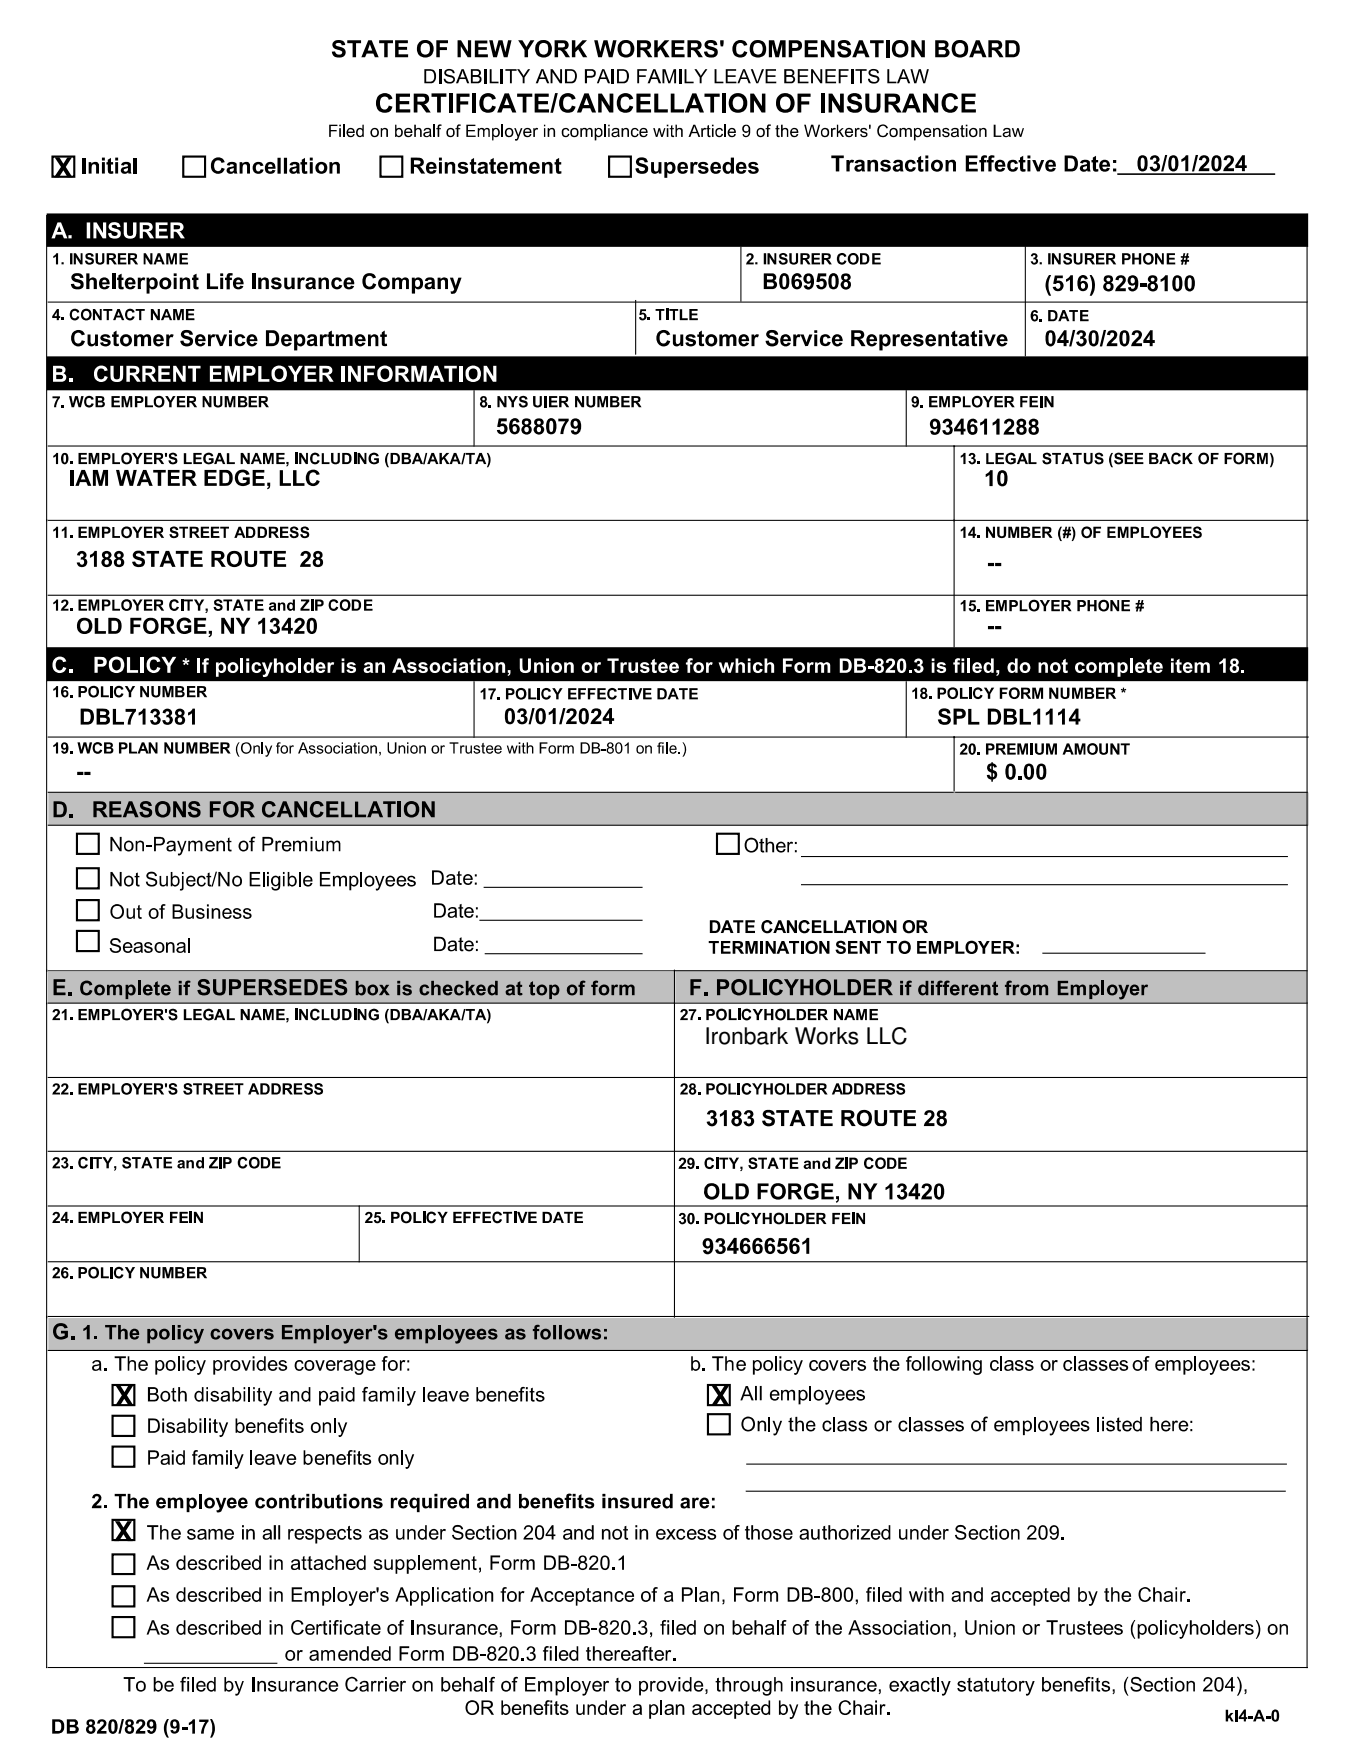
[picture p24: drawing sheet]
<svg xmlns="http://www.w3.org/2000/svg" width="216mm" height="279mm" viewBox="0 0 216 279" stroke-linecap="round" stroke-linejoin="round" font-family="sans-serif">
<defs><g id="words">
<text font-size="3.7" x="119" y="136.3">Other:</text>
<text font-size="3.6" x="112.4" y="166.7">Ironbark Works LLC</text>
<text font-size="3" x="17.5" y="152.4">Seasonal</text>
<g font-size="2.9">
<text x="60.5" y="27.7">[]Reinstatement</text>
<text x="17.8" y="223.9">[X]</text>
<text x="112.8" y="223.9">[X]</text>
<text x="17.8" y="245.4">[X]</text>
</g>
<g font-size="2.7">
<text x="11.3" y="46.3">Shelterpoint</text>
<text x="57.8" y="46.3">Company</text>
<text x="166.8" y="46.6">(516)</text>
</g>
<g font-size="2.6">
<text x="60" y="17.5">CERTIFICATE/CANCELLATION</text>
<text x="123.9" y="17.5">OF</text>
<text x="131" y="17.5">INSURANCE</text>
<text x="42.4" y="55.4">Department</text>
<text x="135.8" y="55.4">Representative</text>
<text x="157.5" y="124.2">$</text>
<text x="120.9" y="191.5">FORGE,</text>
</g>
<g font-size="2.5">
<text x="32.6" y="77.5">EDGE,</text>
<text x="20.8" y="101.1">FORGE,</text>
<text x="168.7" y="159">Employer</text>
<text x="23.5" y="214">policy</text>
<text x="45" y="214">Employer's</text>
<text x="63" y="214">employees</text>
<text x="24.8" y="219">policy</text>
<text x="120.1" y="219">policy</text>
<text x="144.5" y="219">following</text>
<text x="184.3" y="219">employees:</text>
<text x="31" y="223.9">disability</text>
<text x="57.8" y="223.9">family</text>
<text x="122.9" y="223.7">employees</text>
<text x="30.6" y="234">family</text>
<text x="118.3" y="228.6">Only</text>
<text x="114.2" y="270.2">through</text>
</g>
<text font-size="2.5" fill="#fff" x="34.5" y="107.6">policyholder</text>
<text font-size="2.4" fill="#fff" x="171.5" y="107.5">complete</text>
<g font-size="2.4">
<text x="17.6" y="136">Non-Payment</text>
<text x="23.3" y="141.6">Subject/No</text>
<text x="39.9" y="141.6">Eligible</text>
<text x="51.1" y="141.6">Employees</text>
<text x="12.8" y="159">Complete</text>
<text x="84.4" y="159">top</text>
<text x="34" y="218.9">provides</text>
<text x="50.9" y="223.8">paid</text>
<text x="23.6" y="228.9">Disability</text>
<text x="49.6" y="228.9">only</text>
<text x="60.4" y="234">only</text>
<text x="158.7" y="228.7">employees</text>
<text x="24.9" y="240.9">employee</text>
<text x="46" y="245.9">respects</text>
<text x="62.4" y="240.9">required</text>
<text x="59.6" y="250.8">supplement,</text>
<text x="46.6" y="255.8">Employer's</text>
<text x="63.1" y="255.8">Application</text>
<text x="84.7" y="255.8">Acceptance</text>
<text x="158.2" y="255.8">accepted</text>
<text x="172" y="255.8">by</text>
<text x="180.4" y="261.1">(policyholders)</text>
<text x="35.8" y="270.1">by</text>
<text x="83.8" y="270.1">Employer</text>
<text x="102" y="270.1">provide,</text>
<text x="103.6" y="273.9">plan</text>
<text x="110.5" y="273.9">accepted</text>
<text x="124.3" y="274">by</text>
<text x="141.9" y="270.1">exactly</text>
<text x="179.3" y="270.1">(Section</text>
<text x="191.9" y="270.1">204),</text>
<text x="26.2" y="276.9">(9-17)</text>
</g>
<g font-size="2.3">
<text x="53" y="8.6">STATE</text>
<text x="66.5" y="8.6">OF</text>
<text x="82.7" y="8.6">YORK</text>
<text x="94.8" y="8.6">WORKERS'</text>
<text x="116.8" y="8.6">COMPENSATION</text>
<text x="149.3" y="8.6">BOARD</text>
<text x="108.8" y="255.7">Plan,</text>
<text x="65.6" y="260.9">Insurance,</text>
<text x="90.2" y="260.9">DB-820.3,</text>
<text x="135.4" y="260.9">Association,</text>
<text x="126.2" y="270">insurance,</text>
<text x="152.7" y="270.2">statutory</text>
<text x="166.3" y="270">benefits,</text>
</g>
<text font-size="2.3" fill="#fff" x="152.1" y="107.4">filed,</text>
<g font-size="2.2">
<text x="73" y="8.7">NEW</text>
<text x="132.7" y="27">Transaction</text>
<text x="154.1" y="27">Effective</text>
<text x="169.9" y="27">Date:_</text>
<text x="181.5" y="26.9">03/01/2024</text>
<text x="33" y="45.8">Life</text>
<text x="121.8" y="45.8">B069508</text>
<text x="176" y="46.1">829-8100</text>
<text x="11.3" y="54.8">Customer</text>
<text x="28.8" y="54.8">Service</text>
<text x="104.7" y="54.8">Customer</text>
<text x="122.2" y="54.8">Service</text>
<text x="166.8" y="54.8">04/30/2024</text>
<text x="79.3" y="68.9">5688079</text>
<text x="148.4" y="69">934611288</text>
<text x="44.6" y="77.2">LLC</text>
<text x="21.1" y="90">STATE</text>
<text x="12.3" y="100.8">OLD</text>
<text x="41.2" y="100.8">13420</text>
<text x="12.9" y="115.3">DBL713381</text>
<text x="80.6" y="115.2">03/01/2024</text>
<text x="149.7" y="115.3">SPL</text>
<text x="14.9" y="130.1">REASONS</text>
<text x="33.4" y="130.1">FOR</text>
<text x="41.7" y="130.1">CANCELLATION</text>
<text x="31.5" y="158.4">SUPERSEDES</text>
<text x="114.4" y="158.4">POLICYHOLDER</text>
<text x="121.7" y="179.4">STATE</text>
<text x="134.3" y="179.4">ROUTE</text>
<text x="112.4" y="191">OLD</text>
<text x="112.1" y="199.8">934666561</text>
<text x="125.7" y="255.6">DB-800,</text>
</g>
<g font-size="2.2" fill="#fff">
<text x="15" y="60.5">CURRENT</text>
<text x="33.4" y="60.5">EMPLOYER</text>
<text x="54.4" y="60.5">INFORMATION</text>
<text x="15.1" y="107">POLICY</text>
<text x="62.7" y="107.4">Association,</text>
</g>
<g font-size="2.1">
<text x="74.4" y="22">Employer</text>
<text x="89.7" y="22">compliance</text>
<text x="140" y="22">Compensation</text>
<text x="11.3" y="77.1">IAM</text>
<text x="18.5" y="77.1">WATER</text>
<text x="33.7" y="90.1">ROUTE</text>
<text x="157.6" y="115.2">DBL1114</text>
<text x="160.4" y="124">0.00</text>
<text x="8.6" y="130">D.</text>
<text x="141.3" y="191.1">13420</text>
</g>
<text font-size="2.1" fill="#fff" x="8.5" y="60.5">B.</text>
<g font-size="1.9">
<text x="67.7" y="12.9">DISABILITY</text>
<text x="85.5" y="12.9">AND</text>
<text x="93.3" y="12.9">PAID</text>
<text x="101.7" y="12.9">FAMILY</text>
<text x="114" y="12.9">LEAVE</text>
<text x="125.1" y="12.9">BENEFITS</text>
<text x="141.6" y="12.9">LAW</text>
<text x="61.5" y="74.2">(DBA/AKAITA)</text>
<text x="177" y="74.2">(SEE</text>
<text x="195.4" y="74.2">FORM)</text>
<text x="168.8" y="85.9">(#)</text>
<text x="37.7" y="120.4">(Only</text>
<text x="104.9" y="120.4">file.)</text>
<text x="38.1" y="135.5">of</text>
<text x="41.9" y="135.5">Premium</text>
<text x="68.9" y="140.9">Date:</text>
<text x="17.6" y="146.3">Out</text>
<text x="23.7" y="146.3">of</text>
<text x="27.5" y="146.3">Business</text>
<text x="69.3" y="146.1">Date:</text>
<text x="69.3" y="151.5">Date;</text>
<text x="28.5" y="158.5">if</text>
<text x="56.7" y="158.5">box</text>
<text x="63.3" y="158.5">is</text>
<text x="67" y="158.5">checked</text>
<text x="80.7" y="158.5">at</text>
<text x="90.4" y="158.5">of</text>
<text x="94.3" y="158.5">form</text>
<text x="143.6" y="158.5">if</text>
<text x="146.5" y="158.5">different</text>
<text x="160.4" y="158.5">from</text>
<text x="61.5" y="163">(DBA/AKA/TA)</text>
<text x="16.8" y="213.4">The</text>
<text x="85" y="213.4">follows:</text>
<text x="18.3" y="218.5">The</text>
<text x="61" y="218.4">for:</text>
<text x="110.3" y="218.5">b.</text>
<text x="113.6" y="218.5">The</text>
<text x="139.3" y="218.5">the</text>
<text x="158" y="218.4">class</text>
<text x="169.7" y="218.4">classes</text>
<text x="180.8" y="218.4">of</text>
<text x="23.6" y="223.4">Both</text>
<text x="44.5" y="223.4">and</text>
<text x="67.6" y="223.3">leave</text>
<text x="76" y="223.3">benefits</text>
<text x="118.2" y="223.2">All</text>
<text x="23.6" y="233.4">Paid</text>
<text x="37.6" y="228.3">benefits</text>
<text x="40" y="233.4">leave</text>
<text x="48.4" y="233.4">benefits</text>
<text x="125.8" y="228.1">the</text>
<text x="131.2" y="228.1">class</text>
<text x="143.3" y="228.1">classes</text>
<text x="154.9" y="228.1">of</text>
<text x="175.1" y="228.1">listed</text>
<text x="183.6" y="228.1">here:</text>
<text x="18.3" y="240.4">The</text>
<text x="23.5" y="245.4">The</text>
<text x="38.6" y="245.4">in</text>
<text x="40.7" y="240.4">contributions</text>
<text x="41.9" y="245.4">all</text>
<text x="63.2" y="245.4">under</text>
<text x="72.1" y="245.4">Section</text>
<text x="76.1" y="240.4">and</text>
<text x="82.8" y="240.4">benefits</text>
<text x="83.6" y="245.4">204</text>
<text x="89.8" y="245.4">and</text>
<text x="96.1" y="240.4">insured</text>
<text x="101.4" y="245.4">in</text>
<text x="115.4" y="245.4">of</text>
<text x="118.9" y="245.4">those</text>
<text x="127.6" y="245.4">authorized</text>
<text x="143.4" y="245.4">under</text>
<text x="152.4" y="245.4">Section</text>
<text x="163.8" y="245.4">209.</text>
<text x="23.4" y="250.3">As</text>
<text x="28.1" y="250.3">described</text>
<text x="43" y="250.2">in</text>
<text x="46.4" y="250.3">attached</text>
<text x="78.2" y="250.3">Form</text>
<text x="86.9" y="250.3">DB-820.1</text>
<text x="23.5" y="255.4">As</text>
<text x="28.1" y="255.4">described</text>
<text x="43" y="255.3">in</text>
<text x="79.9" y="255.4">for</text>
<text x="102.3" y="255.4">of</text>
<text x="117.1" y="255.4">Form</text>
<text x="138.2" y="255.4">filed</text>
<text x="145" y="255.4">with</text>
<text x="151.9" y="255.4">and</text>
<text x="176.2" y="255.4">the</text>
<text x="181.7" y="255.4">Chair.</text>
<text x="23.5" y="260.6">As</text>
<text x="28.1" y="260.6">described</text>
<text x="43" y="260.5">in</text>
<text x="46.5" y="260.6">Certificate</text>
<text x="61.8" y="260.6">of</text>
<text x="81.6" y="260.6">Form</text>
<text x="105.4" y="260.6">filed</text>
<text x="116.9" y="260.6">behalf</text>
<text x="126.5" y="260.6">of</text>
<text x="130" y="260.6">the</text>
<text x="154" y="260.6">Union</text>
<text x="167" y="260.6">Trustees</text>
<text x="24.6" y="269.7">be</text>
<text x="28.8" y="269.7">filed</text>
<text x="40.2" y="269.7">Insurance</text>
<text x="49.4" y="264.7">amended</text>
<text x="55.1" y="269.7">Carrier</text>
<text x="63.8" y="264.7">Form</text>
<text x="70.4" y="269.7">behalf</text>
<text x="72.3" y="264.7">DB-820.3</text>
<text x="80" y="269.7">of</text>
<text x="86.6" y="264.7">filed</text>
<text x="93.5" y="264.7">thereafter.</text>
<text x="74.3" y="273.4">OR</text>
<text x="80" y="273.4">benefits</text>
<text x="91.9" y="273.4">under</text>
<text x="128.4" y="273.4">the</text>
<text x="133.9" y="273.4">Chair.</text>
<text x="8.3" y="276.4">DB</text>
<text x="13.7" y="276.4">820/829</text>
</g>
<g font-size="1.9" fill="#fff">
<text x="54.5" y="107">is</text>
<text x="83" y="107">Union</text>
<text x="109.5" y="107">for</text>
<text x="114.7" y="107">which</text>
<text x="125" y="107">Form</text>
<text x="134" y="107">DB-820.3</text>
<text x="148.7" y="107">is</text>
<text x="160.8" y="107">do</text>
<text x="186.9" y="107">item</text>
</g>
<g font-size="1.8">
<text x="38.4" y="74.1">NAME,</text>
<text x="27" y="97.5">CITY,</text>
</g>
<g font-size="1.7">
<text x="52.5" y="21.6">Filed</text>
<text x="63.1" y="21.6">behalf</text>
<text x="71.2" y="21.6">of</text>
<text x="104.2" y="21.6">with</text>
<text x="109.9" y="21.6">Article</text>
<text x="118.4" y="21.6">9</text>
<text x="120.7" y="21.6">of</text>
<text x="123.8" y="21.6">the</text>
<text x="128.4" y="21.6">Workers'</text>
<text x="158.6" y="21.6">Law</text>
<text x="47.6" y="120.3">Association,</text>
<text x="113.3" y="148.6">DATE</text>
<text x="121.5" y="148.6">CANCELLATION</text>
<text x="144" y="148.6">OR</text>
<text x="113.1" y="151.9">TERMINATION</text>
<text x="146.4" y="151.9">EMPLOYER:</text>
<text x="38.4" y="162.9">NAME,</text>
<text x="12.5" y="186.5">CITY,</text>
<text x="112.4" y="186.6">CITY,</text>
</g>
<text font-size="1.6" x="86.8" y="21.5">in</text>
<g font-size="1.5">
<text x="22.9" y="41.9">NAME</text>
<text x="133.5" y="41.9">CODE</text>
<text x="179.1" y="41.9">PHONE</text>
<text x="188.4" y="41.9">#</text>
<text x="8.3" y="50.8">4.</text>
<text x="11.1" y="50.8">CONTACT</text>
<text x="24" y="50.8">NAME</text>
<text x="104.6" y="50.8">TITLE</text>
<text x="164.4" y="51">6.</text>
<text x="167.2" y="51">DATE</text>
<text x="11" y="64.7">WCB</text>
<text x="17.8" y="64.7">EMPLOYER</text>
<text x="76.5" y="64.7">8.</text>
<text x="79.4" y="64.7">NYS</text>
<text x="85.1" y="64.7">UIER</text>
<text x="145.5" y="64.7">9.</text>
<text x="148.3" y="64.7">EMPLOYER</text>
<text x="162.8" y="64.7">FEIN</text>
<text x="8.5" y="73.8">10.</text>
<text x="12.5" y="73.8">EMPLOYER'S</text>
<text x="29.3" y="73.8">LEGAL</text>
<text x="153.3" y="73.8">13.</text>
<text x="157.4" y="73.8">LEGAL</text>
<text x="166.4" y="73.8">STATUS</text>
<text x="183.4" y="73.8">BACK</text>
<text x="191.3" y="73.8">OF</text>
<text x="8.5" y="85.5">11,</text>
<text x="12.5" y="85.6">EMPLOYER</text>
<text x="27.1" y="85.6">STREET</text>
<text x="37.4" y="85.6">ADDRESS</text>
<text x="172.6" y="85.6">OF</text>
<text x="176.7" y="85.6">EMPLOYEES</text>
<text x="12.5" y="97.2">EMPLOYER</text>
<text x="34.1" y="97.2">STATE</text>
<text x="42.9" y="97.2">and</text>
<text x="47.9" y="97.1">ZIP</text>
<text x="52.4" y="97.2">CODE</text>
<text x="153.3" y="97.3">15.</text>
<text x="157.3" y="97.3">EMPLOYER</text>
<text x="172" y="97.3">PHONE</text>
<text x="181.2" y="97.3">#</text>
<text x="12.5" y="111">POLICY</text>
<text x="80.8" y="111.3">POLICY</text>
<text x="104.9" y="111.4">DATE</text>
<text x="149.6" y="111.3">POLICY</text>
<text x="159.5" y="111.3">FORM</text>
<text x="12.4" y="120">WCB</text>
<text x="19" y="120">PLAN</text>
<text x="44" y="120">for</text>
<text x="61.9" y="120">Union</text>
<text x="80.9" y="120">with</text>
<text x="86.1" y="120">Form</text>
<text x="157.3" y="120.2">PREMIUM</text>
<text x="169.6" y="120.1">AMOUNT</text>
<text x="8.4" y="162.6">21.</text>
<text x="12.5" y="162.6">EMPLOYER'S</text>
<text x="29.3" y="162.6">LEGAL</text>
<text x="12.5" y="174.4">EMPLOYER'S</text>
<text x="29.3" y="174.4">STREET</text>
<text x="39.6" y="174.4">ADDRESS</text>
<text x="112.7" y="174.4">POLICYHOLDER</text>
<text x="132.8" y="174.4">ADDRESS</text>
<text x="19.5" y="186.3">STATE</text>
<text x="28.3" y="186.3">and</text>
<text x="33.4" y="186.2">ZIP</text>
<text x="37.9" y="186.3">CODE</text>
<text x="119.5" y="186.4">STATE</text>
<text x="128.3" y="186.4">and</text>
<text x="133.3" y="186.3">ZIP</text>
<text x="137.8" y="186.4">CODE</text>
<text x="12.5" y="195">EMPLOYER</text>
<text x="27.1" y="194.9">FEIN</text>
<text x="62.4" y="195">POLICY</text>
<text x="86.6" y="194.9">DATE</text>
<text x="112.4" y="195.2">POLICYHOLDER</text>
<text x="132.8" y="195.1">FEIN</text>
<text x="12.5" y="203.8">POLICY</text>
</g>
<g font-size="1.4">
<text x="59.1" y="21.7">on</text>
<text x="68.8" y="120.1">or</text>
<text x="101.6" y="120.1">on</text>
</g>
</g></defs>
<path d="M7.5 34.1h201.2v5.3h-201.2zM7.5 56.9h201.2v5.4h-201.2zM7.5 103.3h201.2v5.5h-201.2z" fill-rule="evenodd" fill="#000"/>
<g fill="#c0c0c0">
<path d="M7.7 155.1h99.8v5h-99.8z" fill-rule="evenodd"/>
<path d="M7.7 210.4h201v5.3h-201zM107.8 155.1h100.8v5h-100.8zM7.7 126.5h201.1v5.3h-201.1z" fill-rule="evenodd"/>
</g>
<g fill="none" stroke="#000" stroke-width=".34">
<path d="M8.4 25h3.5v3.2h-3.5zM29.2 25h3.5v3.2h-3.5zM97.2 25h3.5v3.2h-3.5zM12.3 133.1h3.5v3.2h-3.5zM12.3 138.6h3.5v3.2h-3.5zM114.4 133.1h3.5v3.2h-3.5zM12.3 143.7h3.5v3.2h-3.5zM12.3 148.6h3.5v3.2h-3.5zM18 226h3.4v3.3h-3.4zM18 231h3.4v3.2h-3.4zM113 225.8h3.4v3.2h-3.4zM18 248.2h3.4v3.1h-3.4z"/>
<path d="M18 253.3h3.4v3.2h-3.4zM18 258.2h3.4v3.2h-3.4z"/>
</g>
<g fill="none" stroke="#000" stroke-width=".17">
<path d="M7.4 34.3v232M118.2 39.4v8.7M163.6 39.3v17.6M208.6 34.2v232.1M7.6 48.2h201.1M101.4 47.9v8.7M7.6 71.2h201M75.6 62.3v9M144.6 62.3v9M152.2 71.1v32.2M7.6 83.1h201.2M7.6 95h201.1"/>
<path d="M7.6 117.7h201.2M75.6 108.8v9M144.6 108.8v9M152.2 117.5v8.8M7.6 126.5h201.1M7.6 131.8h201.1M127.8 136.8h77.7M7.6 155h201.1M76.5 146.9h26M77.2 141.7h25.3M77.3 152.3h25.2M107.6 154.8v55.6"/>
<path d="M127.8 141.2h77.7M166.3 152.2h26.1M7.6 160.2h201.1M7.6 172h201M7.6 183.8h201.1M7.6 192.5h201.1M57.3 192.5v.1M57.3 192.7v8.8M7.6 201.5h201M7.6 215.6h201.1M7.6 210.2h201.3M119 238.1h86.2"/>
<path d="M119.1 233.8h86.2M7.6 266.2h201.1M23 265.6h21.3"/>
</g>
<path d="M178.3 27.8h25.2" fill="none" stroke="#000" stroke-width=".25"/>
<path d="M152.2 71.3h.2M152.2 117.8h.2M107.5 155.1h.2M57.2 192.6h.2" fill="none" stroke="#000" stroke-width=".16"/>
<path d="M152.2 126.6h.2M7.6 155.1h99.9M107.5 210.4h.2" fill="none" stroke="#c0c0c0" stroke-width=".16"/>
<g fill="#000">
<path d="M13.1 25.2h.5v2.5h-.5zM14.1 25.9h.5v.2a.66 .66 0 0 1 .8-.3 .66 .66 0 0 1 .4 .8v1.1h-.5v-1.2a.35 .35 0 0 0-.4-.3 .35 .35 0 0 0-.3 .4v1.1h-.5zM17.2 25.5l.5-.3v.7h.3v.4h-.3v1l.1 .1 .2-.1 .1 .4a.56 .56 0 0 1-.7 0 .56 .56 0 0 1-.2-.6v-.8h-.2v-.4h.2zM21.3 25.2h.6v2.5h-.6zM34 25.5a1.08 1.08 0 0 1 1.9 .4l-.5 .1a.63 .63 0 0 0-.9-.4 .63 .63 0 0 0-.3 .8 .62 .62 0 0 0 .4 .9 .62 .62 0 0 0 .8-.5l.5 .1a1.16 1.16 0 0 1-1.5 .8 1.16 1.16 0 0 1-.7-1.5zM38.2 25.9h.5v.2a.66 .66 0 0 1 .8-.3 .66 .66 0 0 1 .4 .8v1.1h-.5v-1.2a.35 .35 0 0 0-.4-.3 .35 .35 0 0 0-.3 .4v1.1h-.5zM40.6 26.1a.89 .89 0 0 1 1.5 .3l-.6 .1a.39 .39 0 0 0-.5-.3 .39 .39 0 0 0-.2 .6 .41 .41 0 0 0 .3 .5 .41 .41 0 0 0 .5-.3l.5 .1a.92 .92 0 0 1-1.3 .6 .92 .92 0 0 1-.4-1.4zM48.2 25.5l.5-.3v.7h.3v.4h-.3v1l.1 .1 .2-.1 .1 .4a.56 .56 0 0 1-.7 0 .56 .56 0 0 1-.2-.6v-.8h-.3v-.4h.3zM52.6 25.9h.4v.2a.66 .66 0 0 1 .8-.3 .66 .66 0 0 1 .4 .8v1.1h-.4v-1.2a.35 .35 0 0 0-.4-.3 .35 .35 0 0 0-.3 .4l-.1 1.1h-.4zM81.4 25.9h.4v.2a.62 .62 0 0 1 1.1 0 .64 .64 0 0 1 .7-.2 .64 .64 0 0 1 .5 .6v1.2h-.5v-1.3a.3 .3 0 0 0-.4-.2 .3 .3 0 0 0-.2 .4v1.1h-.5v-1.2a.3 .3 0 0 0-.4-.3 .3 .3 0 0 0-.2 .4v1.1h-.5zM86.5 25.9h.4v.2a.66 .66 0 0 1 .8-.3 .66 .66 0 0 1 .5 .8v1.1h-.5v-1.2a.35 .35 0 0 0-.4-.3 .35 .35 0 0 0-.3 .4v1.1h-.5zM88.7 25.5l.5-.3v.7h.4v.4h-.4v1l.1 .1 .3-.1v.4a.56 .56 0 0 1-.7 0 .56 .56 0 0 1-.2-.6v-.8h-.2v-.4h.2z"/>
<path d="M101.7 25.3a1.04 1.04 0 0 1 1.7 .6h-.5a.48 .48 0 0 0-.4-.3 .48 .48 0 0 0-.5 .2l.1 .2a1.46 1.46 0 0 1 1.3 .8 .9 .9 0 0 1-1.3 .9 .82 .82 0 0 1-.7-.8l.5-.1a.49 .49 0 0 0 .5 .6 .49 .49 0 0 0 .5-.6h-.1a1.82 1.82 0 0 1-1.3-.8v-.3zM103.9 25.9h.5v.8a.42 .42 0 0 0 0 .5 .42 .42 0 0 0 .5 .1l.1-.1 .1-1.3h.4v1.8h-.4v-.2a.67 .67 0 0 1-.8 .2 .67 .67 0 0 1-.4-.7zM110.2 25.9h.4v.2l.3-.2h.5l-.2 .5-.3-.1-.2 .2-.1 1.2h-.4zM111.5 26.1a.98 .98 0 0 1 1.5 .2l-.5 .1a.32 .32 0 0 0-.3-.3 .32 .32 0 0 0-.3 .3l.5 .2a.61 .61 0 0 1 .7 .6 .61 .61 0 0 1-.9 .6l-.5-.2-.3-.2v-.2l.4-.1a.36 .36 0 0 0 .4 .4 .36 .36 0 0 0 .3-.4l-1-.4-.1-.3zM119.5 26.1a.97 .97 0 0 1 1.5 .2l-.5 .1a.32 .32 0 0 0-.3-.3 .32 .32 0 0 0-.3 .3 1.25 1.25 0 0 1 1.2 .8 .95 .95 0 0 1-.9 .6 .95 .95 0 0 1-.9-.6l.5-.1a.34 .34 0 0 0 .4 .4 .34 .34 0 0 0 .3-.4l-.9-.3-.2-.2zM144.7 25.8a.89 .89 0 0 1 1.4 .3l-.5 .1a.39 .39 0 0 0-.5-.3 .39 .39 0 0 0-.2 .5 .41 .41 0 0 0 .2 .6 .41 .41 0 0 0 .6-.3h.4a.92 .92 0 0 1-1.2 .6 .92 .92 0 0 1-.4-1.4zM146.5 25.2l.5-.3v.6h.3v.4h-.3v1l.1 .1 .2-.1 .1 .4a.54 .54 0 0 1-.7 .1 .54 .54 0 0 1-.2-.7v-.8h-.2v-.4h.2zM150.9 25.5h.4v.3a.66 .66 0 0 1 .8-.3 .66 .66 0 0 1 .4 .7v1.2h-.4v-1.2a.35 .35 0 0 0-.4-.3 .35 .35 0 0 0-.3 .4v1.1h-.5zM162.8 25.2l.5-.3v.6h.3v.4h-.3v1l.1 .1 .2-.1 .1 .4a.56 .56 0 0 1-.7 .1 .56 .56 0 0 1-.2-.7v-.8h-.2v-.4h.2zM164.7 25.5h.5l.5 1.3 .5-1.3h.4l-.7 1.9h-.4z"/>
<path d="M16.3 25.2h.4v.4h-.4zM16.3 25.9h.4v1.8h-.4z"/>
<path d="M18.4 25.2h.5v.4h-.5zM18.4 25.9h.5v1.8h-.5z"/>
<path d="M19.5 26.1a.91 .91 0 0 1 1.4 .2l.1 1.4h-.5v-.2a.6 .6 0 0 1-1 .2 .6 .6 0 0 1 .1-1l.8-.2a.32 .32 0 0 0-.3-.3 .32 .32 0 0 0-.3 .2h-.5zM19.8 27.1a.36 .36 0 0 0 .5 .3 .36 .36 0 0 0 .1-.6z"/>
<path d="M36.3 26.1a.91 .91 0 0 1 1.5 .2v1l.1 .4h-.5l-.1-.2a.6 .6 0 0 1-.9 .2 .6 .6 0 0 1 .1-1l.8-.2a.32 .32 0 0 0-.3-.3 .32 .32 0 0 0-.3 .2h-.5zM36.7 27.1a.33 .33 0 0 0 .4 .3 .33 .33 0 0 0 .2-.4v-.2z"/>
<path d="M42.5 26.1a.86 .86 0 0 1 1.1-.1 .86 .86 0 0 1 .4 .9h-1.2a.35 .35 0 0 0 .2 .5 .35 .35 0 0 0 .5-.3l.5 .1a.92 .92 0 0 1-1.3 .4 .92 .92 0 0 1-.3-1.3zM42.9 26.3l-.1 .4h.7a.38 .38 0 0 0-.2-.5 .38 .38 0 0 0-.4 .1z"/>
<path d="M46.4 26.1a.91 .91 0 0 1 1.4 .2l.1 1.4h-.5v-.2a.6 .6 0 0 1-1 .2 .6 .6 0 0 1 .1-1l.8-.2a.32 .32 0 0 0-.3-.3 .32 .32 0 0 0-.3 .2h-.5zM46.7 27.1a.36 .36 0 0 0 .4 .3 .36 .36 0 0 0 .2-.6z"/>
<path d="M49.4 25.2h.5v.4h-.5zM49.4 25.9h.5v1.8h-.5z"/>
<path d="M50.3 26.8a.96 .96 0 0 1 1.9 0 .96 .96 0 0 1-1.9 0zM51 26.4a.5 .5 0 0 0-.1 .8 .5 .5 0 0 0 .8-.1 .5 .5 0 0 0-.1-.7 .5 .5 0 0 0-.6 0z"/>
<path d="M84.6 26.1a.88 .88 0 0 1 1.1-.1 .88 .88 0 0 1 .4 .9h-1.2a.35 .35 0 0 0 .3 .5 .35 .35 0 0 0 .4-.3l.5 .1a.92 .92 0 0 1-1.3 .4 .92 .92 0 0 1-.3-1.3zM85 26.3l-.1 .4h.8a.38 .38 0 0 0-.2-.4 .38 .38 0 0 0-.5 0z"/>
<path d="M106 25.9h.4v.2a.77 .77 0 0 1 1-.2 .77 .77 0 0 1 .4 .9 .77 .77 0 0 1-.4 .9 .77 .77 0 0 1-.9-.2v.9h-.5zM106.6 26.4a.53 .53 0 0 0-.1 .6 .53 .53 0 0 0 .7 .2 .58 .58 0 0 0 .1-.6 .58 .58 0 0 0-.6-.3z"/>
<path d="M108.3 26.1a.89 .89 0 0 1 1.1-.1 .89 .89 0 0 1 .4 .9h-1.2a.37 .37 0 0 0 .2 .5 .37 .37 0 0 0 .5-.3l.4 .1a.88 .88 0 0 1-1.1 .5 .88 .88 0 0 1-.5-1.2zM108.7 26.3l-.1 .4h.7a.38 .38 0 0 0-.2-.4 .38 .38 0 0 0-.4 0z"/>
<path d="M113.6 26.1a.86 .86 0 0 1 1.1-.1 .86 .86 0 0 1 .3 .9h-1.1a.35 .35 0 0 0 .2 .5 .35 .35 0 0 0 .4-.3l.5 .1a.92 .92 0 0 1-1.3 .4 .92 .92 0 0 1-.2-1.3zM113.9 26.3v.4h.7a.38 .38 0 0 0-.2-.5 .38 .38 0 0 0-.5 .1z"/>
<path d="M115.6 26.1a.68 .68 0 0 1 1 0v-.9h.5v2.5h-.4v-.2a.78 .78 0 0 1-1 .2 .78 .78 0 0 1-.4-.9zM115.9 26.4a.58 .58 0 0 0-.1 .6 .58 .58 0 0 0 .6 .3 .74 .74 0 0 0 0-1z"/>
<path d="M117.6 26.1a.89 .89 0 0 1 1.1-.1 .89 .89 0 0 1 .4 .9h-1.2a.37 .37 0 0 0 .3 .5 .37 .37 0 0 0 .4-.3l.5 .1a.88 .88 0 0 1-1.2 .5 .88 .88 0 0 1-.5-1.2zM118 26.3l-.1 .4h.8a.38 .38 0 0 0-.2-.4 .38 .38 0 0 0-.5 0z"/>
<path d="M147.7 24.8h.4v.5h-.4zM147.7 25.5h.4v1.9h-.4z"/>
<path d="M148.6 26.5a.96 .96 0 0 1 1.9 0 .96 .96 0 0 1-1.9 0zM149.2 26.1a.5 .5 0 0 0-.1 .7 .5 .5 0 0 0 .8 0 .5 .5 0 0 0 0-.7 .5 .5 0 0 0-.7 0z"/>
<path d="M164 24.8h.4v.5h-.4zM164 25.5h.4v1.9h-.4z"/>
<path d="M167 25.8a.86 .86 0 0 1 1.1-.2 .86 .86 0 0 1 .4 1h-1.2a.35 .35 0 0 0 .3 .4 .35 .35 0 0 0 .4-.2l.5 .1a.92 .92 0 0 1-1.3 .4 .92 .92 0 0 1-.3-1.3zM167.4 26l-.1 .3h.7a.38 .38 0 0 0-.2-.4 .38 .38 0 0 0-.4 .1z"/>
<path d="M175.7 25.8a.89 .89 0 0 1 1-.2 .89 .89 0 0 1 .4 1h-1.2a.37 .37 0 0 0 .3 .4 .37 .37 0 0 0 .4-.2l.5 .1a.92 .92 0 0 1-1.3 .4 .92 .92 0 0 1-.3-1.3zM176 26l-.1 .3h.7l-.2-.4z"/>
<path d="M177.6 25.5h.5v.5h-.5zM177.6 26.9h.5v.5h-.5z"/>
</g>
<path d="M44.3 25.2h.5v2.5h-.5zM45.3 25.2h.5v2.5h-.5z" fill-rule="evenodd" fill="#000"/>
<g fill="#fff">
<path d="M14.9 35.5h.5l1 1.7v-1.7h.5v2.6h-.5l-1-1.7v1.7h-.5z"/>
<path d="M17.6 35.7a1.04 1.04 0 0 1 1.6 .5l-.5 .1a.48 .48 0 0 0-.4-.4 .48 .48 0 0 0-.5 .3l.2 .2a1.46 1.46 0 0 1 1.3 .8 .9 .9 0 0 1-1.3 .9 .82 .82 0 0 1-.8-.8l.6-.1a.49 .49 0 0 0 .4 .5 .49 .49 0 0 0 .5-.5v-.1a1.82 1.82 0 0 1-1.3-.7v-.4z"/>
<path d="M19.7 35.5h.6v1.4a.54 .54 0 0 0 .4 .8 .54 .54 0 0 0 .5-.8v-1.4h.6v1.4a1.04 1.04 0 0 1-1 1.2 1.04 1.04 0 0 1-1.1-1.2z"/>
<path d="M24.8 35.5h1.9v.4h-1.3v.6h1.2v.5h-1.2v.6h1.4v.5h-2z"/>
<path d="M9.2 35.5h.5l1.1 2.6h-.6l-.3-.6h-1l-.1 .6h-.6zM9.4 36.1l-.3 .9h.7z"/>
<path d="M22.3 35.5h1.1a.74 .74 0 0 1 .9 .6 .74 .74 0 0 1-.6 .9l.4 .3 .5 .8h-.7l-.3-.6a.71 .71 0 0 0-.8-.5v1.1h-.5zM22.8 35.9v.7h.4a.42 .42 0 0 0 .5 0 .42 .42 0 0 0 .1-.5z"/>
<path d="M27.2 35.5h1.1a.75 .75 0 0 1 1 .5 .75 .75 0 0 1-.7 1l.3 .2 .6 .9h-.6l-.4-.6a.72 .72 0 0 0-.8-.5v1.1h-.5zM27.7 35.9v.7h.4a.42 .42 0 0 0 .5 0 .42 .42 0 0 0 .1-.5z"/>
</g>
<path d="M10.9 37.5h.5v.6h-.5zM13.8 35.5h.6v2.6h-.6z" fill-rule="evenodd" fill="#fff"/>
<g fill="#000">
<path d="M9 40.4h.3v1.8h-.4v-1.3l-.4 .3v-.3zM9.8 50.8h.4v.3h-.4zM11.8 40.4h.3l.8 1.2v-1.2h.3v1.8h-.4l-.7-1.1v1.1h-.3zM13.7 40.6a.74 .74 0 0 1 1.3 .3l-.4 .1a.3 .3 0 0 0-.3-.3 .3 .3 0 0 0-.3 .2l.1 .1a.68 .68 0 0 1 .7 .3 .68 .68 0 0 1 .1 .7 .77 .77 0 0 1-.8 .2 .77 .77 0 0 1-.5-.6h.3a.36 .36 0 0 0 .4 .4 .36 .36 0 0 0 .3-.4h-.1a.92 .92 0 0 1-.9-.7zM15.2 40.4h.4v1a.38 .38 0 0 0 .4 .6 .38 .38 0 0 0 .3-.6v-1h.3v1a.72 .72 0 0 1-.6 .9 .72 .72 0 0 1-.8-.9zM18.8 40.4h1.3v.3h-.9v.5h.9v.2h-.9v.5h1v.3h-1.4zM20.2 49.5a.77 .77 0 0 1 1.3 .3l-.4 .1a.49 .49 0 0 0-.6-.2 .49 .49 0 0 0-.2 .7 .42 .42 0 0 0 .4 .4 .42 .42 0 0 0 .4-.3l.4 .1a.81 .81 0 0 1-1.1 .5 .81 .81 0 0 1-.4-1.1zM21.7 49.3h1.4v.3h-.6v1.5h-.3v-1.5h-.5zM26.5 40.4h.6l.3 1.3 .3-1.3h.5v1.8h-.3v-1.4l-.4 1.4h-.3l-.3-1.4v1.4h-.4zM27.6 49.3h.6l.3 1.3 .3-1.3h.5v1.8h-.3v-1.4l-.3 1.4h-.4l-.3-1.4v1.4h-.4zM28.7 40.4h1.3v.3h-1v.5h.9v.2h-.9v.5h1v.3h-1.3zM29.7 49.3h1.3v.3h-1v.5h.9v.3h-.9v.4h1v.3h-1.3z"/>
<path d="M102.2 49.4h.9v.3h-.6l-.1 .3a.6 .6 0 0 1 .7 .4 .6 .6 0 0 1-.4 .7 .6 .6 0 0 1-.7-.5h.3l.1 .2a.3 .3 0 0 0 .4-.3 .3 .3 0 0 0-.5-.2h-.3zM103.4 50.8h.3v.3h-.3zM108.5 49.4h.4v1.4h.8v.3h-1.2zM110 49.3h1.3v.3h-.9v.5h.9v.3h-.9v.4h1v.3h-1.4zM119.2 40.7a.58 .58 0 0 1 .9-.1 .58 .58 0 0 1-.1 .9l-.4 .4h.7v.3h-1.3l.2-.3a1.44 1.44 0 0 0 .7-1.1l-.3-.1-.2 .3-.3-.1zM122.5 40.4h.3l.8 1.2v-1.2h.3v1.8h-.4l-.7-1.1v1.1h-.3zM124.4 40.6a.74 .74 0 0 1 1.3 .3l-.4 .1a.3 .3 0 0 0-.3-.3 .3 .3 0 0 0-.3 .2l.1 .1a.68 .68 0 0 1 .7 .3 .68 .68 0 0 1 .1 .7 .77 .77 0 0 1-.8 .2 .77 .77 0 0 1-.5-.6h.3a.36 .36 0 0 0 .4 .4 .36 .36 0 0 0 .3-.4h-.1a.92 .92 0 0 1-.9-.7zM125.9 40.4h.4v1a.38 .38 0 0 0 .4 .6 .38 .38 0 0 0 .3-.6v-1h.3v1a.72 .72 0 0 1-.6 .9 .72 .72 0 0 1-.8-.9zM129.5 40.4h1.3v.3h-.9v.5h.9v.2h-.9v.5h1v.3h-1.4zM139.2 40.4h1.3v.3h-.9v.5h.9v.2h-.9v.5h.9v.3h-1.3zM164.7 40.5a.49 .49 0 0 1 .7 .1 .49 .49 0 0 1-.1 .7 .52 .52 0 0 1 .2 .8 .52 .52 0 0 1-.8 0l-.2-.4h.3a.28 .28 0 0 0 .4 .2 .28 .28 0 0 0 .1-.4 .28 .28 0 0 0-.4-.1v-.2l.2-.1a.22 .22 0 0 0 .1-.2 .22 .22 0 0 0-.2-.2 .22 .22 0 0 0-.2 .2h-.3zM165.9 50.9h.3v.4h-.3z"/>
<path d="M167.9 40.4h.3l.8 1.2v-1.2h.3v1.8h-.4l-.7-1.1v1.1h-.3zM169.8 40.6a.74 .74 0 0 1 1.2 .3l-.3 .1a.3 .3 0 0 0-.3-.3 .3 .3 0 0 0-.3 .2l.1 .1a.68 .68 0 0 1 .7 .3 .68 .68 0 0 1 .1 .7 .77 .77 0 0 1-.8 .2 .77 .77 0 0 1-.6-.6h.4a.36 .36 0 0 0 .4 .4 .36 .36 0 0 0 .3-.4h-.1a.92 .92 0 0 1-.9-.7zM170.6 49.5h1.4v.3h-.5v1.5h-.3v-1.5h-.6zM171.3 40.4h.4v1a.38 .38 0 0 0 .4 .6 .38 .38 0 0 0 .3-.6v-1h.3v1a.72 .72 0 0 1-.6 .9 .72 .72 0 0 1-.8-.9zM172.3 49.5h1.4v.3h-1v.4h.9v.3h-.9v.5h1v.3h-1.4zM174.9 40.4h1.3v.3h-.9v.5h.9v.2h-.9v.5h1v.3h-1.4zM184.3 40.4h.4l.7 1.2v-1.2h.3v1.8h-.3l-.7-1.1v1.1h-.4zM186.2 40.4h1.3v.3h-.9v.5h.8v.2h-.8v.5h.9v.3h-1.3z"/>
<path d="M17 40.4h.8a.53 .53 0 0 1 .7 .4 .53 .53 0 0 1-.5 .6l.6 .8h-.4l-.5-.7h-.3v.7h-.4zM17.4 40.7v.5h.5a.23 .23 0 0 0 .2-.3 .23 .23 0 0 0-.2-.2z"/>
<path d="M18.7 49.3h.4l.7 1.8h-.4l-.1-.4h-.7l-.2 .4h-.4zM18.9 49.8l-.2 .6h.4z"/>
<path d="M20.4 40.4h.8a.52 .52 0 0 1 .7 .4 .52 .52 0 0 1-.5 .6l.2 .2 .4 .6h-.4l-.5-.7h-.3v.7h-.4zM20.8 40.7v.5h.5a.23 .23 0 0 0 .2-.2 .23 .23 0 0 0-.3-.3z"/>
<path d="M127.7 40.4h.8a.53 .53 0 0 1 .7 .4 .53 .53 0 0 1-.5 .6l.6 .8h-.4l-.5-.7h-.3v.7h-.4zM128.1 40.7v.5h.5a.23 .23 0 0 0 .2-.3 .23 .23 0 0 0-.2-.2z"/>
<path d="M131.1 40.4h.8a.52 .52 0 0 1 .7 .4 .52 .52 0 0 1-.5 .6l.2 .2 .4 .6h-.4l-.5-.7h-.3v.7h-.4zM131.5 40.7v.5h.5a.23 .23 0 0 0 .2-.2 .23 .23 0 0 0-.3-.3z"/>
<path d="M137.2 40.4h.7a.89 .89 0 0 1 .8 .9 .89 .89 0 0 1-.8 .9h-.7zM137.6 40.7v1.2a.56 .56 0 0 0 .7-.1 .56 .56 0 0 0 0-.7 .52 .52 0 0 0-.7-.4z"/>
<path d="M173.1 40.4h.8a.53 .53 0 0 1 .7 .4 .53 .53 0 0 1-.5 .6l.6 .8h-.4l-.5-.7h-.3v.7h-.4zM173.5 40.7v.5h.5a.23 .23 0 0 0 .2-.3 .23 .23 0 0 0-.3-.2z"/>
<path d="M176.5 40.4h.8a.52 .52 0 0 1 .6 .4 .52 .52 0 0 1-.4 .6l.2 .2 .4 .6h-.4l-.6-.7h-.2v.7h-.4zM176.9 40.7v.5h.4a.23 .23 0 0 0 .3-.2 .23 .23 0 0 0-.3-.3z"/>
</g>
<g fill="#000">
<path d="M9.8 41.9h.4v.3h-.4zM11.2 40.4h.4v1.8h-.4z" fill-rule="evenodd"/>
<path d="M120.5 41.9h.4v.3h-.4zM121.9 40.4h.4v1.8h-.4z" fill-rule="evenodd"/>
<path d="M165.9 41.9h.3v.3h-.3zM167.3 40.4h.3v1.8h-.3z" fill-rule="evenodd"/>
</g>
<g fill="#fff">
<path d="M11 60.5h.5v.5h-.5z"/>
<path d="M25.3 58.4h1.8v.4h-1.3v.6h1.2v.4h-1.2v.7h1.4v.4h-1.9z"/>
<path d="M27.6 58.4h.5l1.1 1.7v-1.7h.4v2.5h-.5l-1-1.6v1.6h-.5z"/>
<path d="M30 58.4h2v.4h-.7v2.1h-.6v-2.1h-.7z"/>
<path d="M46 58.4h.6l.5 1 .6-1h.6l-.9 1.5v1h-.5v-1z"/>
<path d="M48.6 58.4h1.9v.4h-1.4v.6h1.3v.4h-1.3v.7h1.4v.4h-1.9z"/>
<path d="M70.9 58.4h2v.4h-.7v2.1h-.6v-2.1h-.7z"/>
<path d="M73.3 58.4h.6v2.6h-.6z"/>
<path d="M77.2 58.4h.5l1 1.7v-1.7h.5v2.5h-.5l-1.1-1.6v1.6h-.4z"/>
<path d="M51 58.4h1a.75 .75 0 0 1 1 .5 .75 .75 0 0 1-.6 .9l.3 .3 .6 .8h-.7l-.3-.5a.72 .72 0 0 0-.8-.5v1h-.5zM51.5 58.8v.7h.4a.42 .42 0 0 0 .4 0 .42 .42 0 0 0 .1-.5z"/>
<path d="M69.3 58.4h.6l1 2.5h-.6l-.2-.5h-1l-.2 .5h-.6zM69.6 59l-.4 .9h.8z"/>
<path d="M74.6 58.7a1.29 1.29 0 0 1 1.9 .2 1.29 1.29 0 0 1-.2 1.8 1.29 1.29 0 0 1-1.9-.2 1.62 1.62 0 0 1 .2-1.8zM75 59a.85 .85 0 0 0-.1 1.1 .85 .85 0 0 0 .9 .4 .91 .91 0 0 0 .4-1 .91 .91 0 0 0-.7-.7z"/>
</g>
<g fill="#000">
<path d="M8.4 63.3h1.2v.2l-.5 .8-.1 .7h-.4v-.2l.6-1.2h-.8zM9.8 64.7h.4v.3h-.4zM11.2 73.7h.3v.4h-.3zM23 72.3h1.3v.3h-1v.4h.9v.3h-.9v.5h1v.3h-1.3zM26.3 72.3h.4l-.1 .6h-.2zM27 72.5a.74 .74 0 0 1 1.3 .3l-.4 .1a.3 .3 0 0 0-.3-.3 .3 .3 0 0 0-.3 .2l.2 .1a.68 .68 0 0 1 .6 .3 .68 .68 0 0 1 .1 .7 .77 .77 0 0 1-.8 .2 .77 .77 0 0 1-.5-.6h.3a.36 .36 0 0 0 .4 .4 .36 .36 0 0 0 .3-.4v-.1a.92 .92 0 0 1-.9-.6zM26.4 63.2h.4l.4 .8 .4-.8h.4l-.6 1.1v.7h-.4v-.7zM28.2 63.2h1.3v.3h-.9v.5h.9v.3h-.9v.4h1v.3h-1.4zM32.3 63.2h.4l.7 1.2v-1.2h.3v1.8h-.3l-.8-1.1v1.1h-.3zM34.1 63.2h.4v1a.38 .38 0 0 0 .3 .6 .38 .38 0 0 0 .3-.6v-1h.4v1a.72 .72 0 0 1-.7 .9 .72 .72 0 0 1-.7-.9zM35.9 63.2h.5l.3 1.3 .3-1.3h.6v1.8h-.3v-1.4l-.4 1.4h-.4l-.3-1.4v1.4h-.3zM36.2 72.4h.4v1.4h.9v.3h-1.3z"/>
<path d="M39.7 63.2h1.3v.3h-.9v.5h.8v.3h-.8v.4h.9v.3h-1.3zM44.1 72.3h1.3v.3h-.9v.4h.9v.3h-.9v.5h.9v.3h-1.3zM45.7 73.8h.3v.5l-.3 .2v-.2l.2-.2h-.2zM47.2 72.3h.3v1.8h-.3zM47.7 72.3h.4l.7 1.2v-1.2h.3v1.8h-.3l-.7-1.2v1.2h-.4zM49.7 72.5a.77 .77 0 0 1 1.3 .3l-.3 .1a.43 .43 0 0 0-.6-.3 .43 .43 0 0 0-.2 .6 .42 .42 0 0 0 .2 .6 .42 .42 0 0 0 .6-.3h.3a.81 .81 0 0 1-1.1 .6 .81 .81 0 0 1-.4-1.1zM51.3 72.4h.4v1.4h.9v.3h-1.3zM52.8 72.3h.4v1a.38 .38 0 0 0 .3 .5 .38 .38 0 0 0 .4-.5v-1h.3v.9a.72 .72 0 0 1-.6 .9 .72 .72 0 0 1-.8-.8zM56.5 72.3h.4v1.8h-.4zM57.1 72.3h.3l.8 1.2v-1.2h.3v1.8h-.4l-.7-1.2v1.2h-.3zM59 72.6a.82 .82 0 0 1 1.4 .2l-.3 .1a.51 .51 0 0 0-.7-.2 .51 .51 0 0 0-.2 .7 .44 .44 0 0 0 .4 .4 .44 .44 0 0 0 .5-.3h-.4v-.3h.8v.6a.97 .97 0 0 1-1.4 .1 .97 .97 0 0 1-.1-1.3zM74 72.3h.3l-.4 1.8h-.3z"/>
<path d="M74.3 72.3h1.5v.3h-.6v1.5h-.3v-1.5h-.6zM77.7 72.3a.74 .74 0 0 1 .5 .7 2 2 0 0 1-.3 1.6h-.2l.3-1.1zM78 64.7h.4v.3h-.4zM82.9 63.5a.74 .74 0 0 1 1.3 .2l-.4 .1a.3 .3 0 0 0-.3-.3 .3 .3 0 0 0-.3 .2l.2 .2a.68 .68 0 0 1 .6 .2 .68 .68 0 0 1 .1 .7 .77 .77 0 0 1-.8 .3 .77 .77 0 0 1-.5-.7h.3a.36 .36 0 0 0 .4 .4 .36 .36 0 0 0 .3-.4 .92 .92 0 0 1-.9-.7zM91.8 63.2h.3l.8 1.2v-1.2h.3v1.8h-.4l-.7-1.1v1.1h-.3zM93.6 63.2h.3v1a.38 .38 0 0 0 .4 .6 .38 .38 0 0 0 .3-.6v-1h.4v1a.72 .72 0 0 1-.7 .9 .72 .72 0 0 1-.7-.9zM95.3 63.2h.6l.3 1.3 .3-1.3h.5v1.8h-.3v-1.4l-.4 1.4h-.3l-.3-1.4v1.4h-.4zM99.1 63.2h1.4v.3h-1v.5h.9v.3h-.9v.4h1v.3h-1.4zM146.9 64.7h.3v.3h-.3zM156 73.7h.3v.4h-.3zM156.8 63.2h.4l.5 .8 .4-.8h.4l-.7 1.1v.7h-.3v-.7zM158.7 63.2h1.3v.3h-.9v.5h.9v.3h-.9v.4h.9v.3h-1.3z"/>
<path d="M164.1 72.4h.4v1.4h.9v.3h-1.3zM166.7 63.2h.3l.8 1.2v-1.2h.3v1.8h-.4l-.7-1.1v1.1h-.3zM172.9 72.3h.4v1a.38 .38 0 0 0 .4 .5 .38 .38 0 0 0 .3-.5v-1h.3v.9a.72 .72 0 0 1-.6 .9 .72 .72 0 0 1-.8-.8zM174.8 72.5a.74 .74 0 0 1 1.2 .3l-.3 .1a.3 .3 0 0 0-.3-.3 .3 .3 0 0 0-.3 .2l.1 .1a.68 .68 0 0 1 .7 .3 .68 .68 0 0 1 .1 .7 .77 .77 0 0 1-.8 .2 .77 .77 0 0 1-.6-.6h.4a.36 .36 0 0 0 .4 .4 .36 .36 0 0 0 .3-.4l-.1-.1a.8 .8 0 0 1-.8-.9zM181.1 72.3h1.3v.3h-.9v.4h.9v.3h-.9v.5h.9v.3h-1.3zM187.1 72.5a.77 .77 0 0 1 1.3 .3l-.3 .1a.49 .49 0 0 0-.7-.2 .49 .49 0 0 0-.2 .7 .42 .42 0 0 0 .4 .4 .42 .42 0 0 0 .5-.3h.3a.81 .81 0 0 1-1.1 .6 .81 .81 0 0 1-.4-1.1zM188.7 72.3h.4v.8l.7-.8h.5l-.6 .7 .6 1.1h-.4l-.5-.9-.3 .3v.6h-.4zM193.2 72.3h1.2v.3h-.8v.4h.7v.3h-.7v.8h-.4zM200.6 72.3h.5l.3 1.2 .4-1.2h.5v1.8h-.3v-1.4l-.4 1.4h-.3l-.4-1.4v1.4h-.3zM202.6 72.3a.74 .74 0 0 1 .6 .7 2 2 0 0 1-.4 1.6h-.2l.3-1.1zM9 95.7h.3v1.8h-.4v-1.3l-.4 .3v-.3zM9.8 95.9a.59 .59 0 0 1 1-.1 .59 .59 0 0 1-.2 1l-.4 .4h.7v.3h-1.2l.1-.3a1.44 1.44 0 0 0 .7-1.1l-.3-.1-.1 .3-.4-.1z"/>
<path d="M11.2 85.6h.3v.3h-.3zM11.2 97.2h.3v.3h-.3zM21.1 84.1h.4l.5 .7 .3-.7h.5l-.7 1v.8h-.4v-.8zM21.1 95.7h.4l.5 .7 .3-.7h.5l-.7 1v.8h-.4v-.8zM23 84.1h1.3v.3h-1v.4h.9v.3h-.9v.5h1v.3h-1.3zM23 95.7h1.3v.3h-1v.4h.9v.3h-.9v.5h1v.3h-1.3zM30.9 95.7h.5l.4 .7 .4-.7h.4l-.6 1v.8h-.4v-.8zM32.8 97.2h.3v.5l-.2 .2-.1-.1 .2-.3h-.2zM33.7 84.1h1.3v.3h-1v.4h.9v.3h-.9v.5h1v.3h-1.3zM35.1 84.1h1.4v.3h-.5v1.5h-.3v-1.5h-.6zM39 95.7h1.4v.3h-.6v1.5h-.3v-1.5h-.5zM40.7 95.7h1.3v.3h-.9v.4h.9v.3h-.9v.5h1v.3h-1.4z"/>
<path d="M44.7 84.1h1.3v.3h-.9v.4h.9v.3h-.9v.5h.9v.3h-1.3zM46.3 84.3a.74 .74 0 0 1 1.3 .3l-.4 .1a.3 .3 0 0 0-.2-.3 .3 .3 0 0 0-.4 .2l.2 .1a.69 .69 0 0 1 .7 .2 .69 .69 0 0 1 .1 .8 .77 .77 0 0 1-.8 .2 .77 .77 0 0 1-.6-.6h.3a.36 .36 0 0 0 .4 .3 .36 .36 0 0 0 .4-.4h-.1a.92 .92 0 0 1-.9-.6zM48 84.3a.74 .74 0 0 1 1.3 .3l-.4 .1a.3 .3 0 0 0-.2-.3 .3 .3 0 0 0-.4 .2l.2 .1a.68 .68 0 0 1 .7 .3 .68 .68 0 0 1 .1 .7 .77 .77 0 0 1-.8 .2 .77 .77 0 0 1-.6-.6h.3a.36 .36 0 0 0 .4 .3 .36 .36 0 0 0 .4-.4h-.1a.92 .92 0 0 1-.9-.6zM58.1 95.7h1.3v.3h-.9v.4h.9v.3h-.9v.5h.9v.3h-1.3zM153.8 84.1h.3v1.8h-.4v-1.3l-.4 .3v-.3zM156 85.6h.3v.3h-.3zM156 97.2h.3v.4h-.3zM157.3 84.1h.4l.7 1.2v-1.2h.4v1.8h-.4l-.7-1.2v1.2h-.4zM159.1 84.1h.4v1a.38 .38 0 0 0 .3 .5 .38 .38 0 0 0 .4-.5v-1h.4v.9a.73 .73 0 0 1-.7 .9 .73 .73 0 0 1-.8-.8zM160.9 84.1h.5l.4 1.2 .3-1.2h.5v1.8h-.3v-1.4l-.3 1.4h-.4l-.4-1.4v1.4h-.3zM164.7 84.1h1.3v.3h-.9v.4h.9v.3h-.9v.5h1v.3h-1.4zM165.9 95.8h.4l.5 .7 .3-.7h.5l-.7 1v.8h-.4v-.8z"/>
<path d="M167.8 95.8h1.3v.3h-.9v.4h.8v.3h-.8v.5h.9v.3h-1.3zM174.5 84.1h1.2v.3h-.8v.4h.7v.3h-.7v.8h-.4zM177.2 95.8h.3l.8 1.2v-1.2h.3v1.8h-.4l-.7-1.2v1.2h-.3zM179 95.8h1.3v.3h-1v.4h.9v.3h-.9v.5h1v.3h-1.3zM185.3 84.1h.5l.4 .7 .4-.7h.4l-.7 1v.8h-.3v-.8zM187.2 84.1h1.3v.3h-.9v.4h.9v.3h-.9v.5h1v.3h-1.4zM188.8 84.1h1.3v.3h-.9v.4h.9v.3h-.9v.5h1v.3h-1.4zM190.5 84.3a.74 .74 0 0 1 1.2 .3l-.3 .1a.3 .3 0 0 0-.3-.3 .3 .3 0 0 0-.3 .2l.1 .1a.68 .68 0 0 1 .7 .3 .68 .68 0 0 1 .1 .7 .77 .77 0 0 1-.8 .2 .77 .77 0 0 1-.6-.6h.4a.36 .36 0 0 0 .4 .3 .36 .36 0 0 0 .3-.4h-.1a.92 .92 0 0 1-.9-.6z"/>
<path d="M15.2 63.2h.8a.47 .47 0 0 1 .6 .3 .47 .47 0 0 1-.2 .6 .48 .48 0 0 1 .3 .6 .48 .48 0 0 1-.6 .3h-.9zM15.6 63.5v.5h.4a.22 .22 0 0 0 .3-.2 .22 .22 0 0 0-.3-.3zM15.6 64.3v.4h.4a.29 .29 0 0 0 .3 0 .29 .29 0 0 0 .1-.4z"/>
<path d="M24.6 72.3h.7a.52 .52 0 0 1 .7 .4 .52 .52 0 0 1-.4 .6l.2 .2 .4 .6h-.4l-.6-.7h-.2v.7h-.4zM25 72.6v.5h.4a.23 .23 0 0 0 .3-.3 .23 .23 0 0 0-.3-.2z"/>
<path d="M29.8 63.2h.8a.52 .52 0 0 1 .7 .4 .52 .52 0 0 1-.5 .7l.2 .1 .5 .6h-.5l-.5-.7h-.3v.7h-.4zM30.2 63.5v.5h.5a.23 .23 0 0 0 .2-.2 .23 .23 0 0 0-.2-.3z"/>
<path d="M34.8 72.3h.4l.7 1.8h-.3l-.2-.4h-.7l-.2 .4h-.3zM35.1 72.7l-.3 .7h.5z"/>
<path d="M38 63.2h.7a.47 .47 0 0 1 .6 .3 .47 .47 0 0 1-.2 .6 .49 .49 0 0 1 .3 .6 .49 .49 0 0 1-.6 .3h-.8zM38.4 63.5v.5h.4a.22 .22 0 0 0 .2-.3 .22 .22 0 0 0-.2-.2zM38.4 64.3v.4h.4a.24 .24 0 0 0 .3-.2 .24 .24 0 0 0-.3-.2z"/>
<path d="M41.3 63.2h.8a.52 .52 0 0 1 .6 .4 .52 .52 0 0 1-.4 .7l.2 .1 .4 .6h-.4l-.6-.7h-.2v.7h-.4zM41.7 63.5v.5h.4a.23 .23 0 0 0 .3-.2 .23 .23 0 0 0-.3-.3z"/>
<path d="M54.6 72.3h.7a.89 .89 0 0 1 .8 .9 .89 .89 0 0 1-.8 .9h-.7zM55 72.6v1.2a.56 .56 0 0 0 .6-.1 .56 .56 0 0 0 .1-.7 .52 .52 0 0 0-.7-.4z"/>
<path d="M76.5 72.3h.4l.7 1.8h-.4l-.2-.4h-.7l-.1 .4h-.4zM76.7 72.7l-.2 .7h.4z"/>
<path d="M89.2 63.2h.8a.52 .52 0 0 1 .7 .4 .52 .52 0 0 1-.5 .7l.2 .1 .4 .6h-.4l-.5-.7h-.3v.7h-.4zM89.6 63.5v.5h.5a.23 .23 0 0 0 .2-.2 .23 .23 0 0 0-.3-.3z"/>
<path d="M97.4 63.2h.7a.47 .47 0 0 1 .6 .3 .47 .47 0 0 1-.2 .6 .49 .49 0 0 1 .3 .6 .49 .49 0 0 1-.6 .3h-.8zM97.7 63.5v.5h.4a.22 .22 0 0 0 .3-.3 .22 .22 0 0 0-.3-.2zM97.7 64.3v.4h.5a.24 .24 0 0 0 .3-.2 .24 .24 0 0 0-.3-.2z"/>
<path d="M100.8 63.2h.7a.52 .52 0 0 1 .7 .4 .52 .52 0 0 1-.5 .7l.2 .1 .5 .6h-.5l-.5-.7h-.3v.7h-.3zM101.1 63.5v.5h.5a.23 .23 0 0 0 .3-.2 .23 .23 0 0 0-.3-.3z"/>
<path d="M160.3 63.2h.8a.52 .52 0 0 1 .6 .4 .52 .52 0 0 1-.4 .7l.2 .1 .4 .6h-.4l-.6-.7h-.2v.7h-.4zM160.7 63.5v.5h.5a.23 .23 0 0 0 .2-.2 .23 .23 0 0 0-.3-.3z"/>
<path d="M162.9 72.3h.4l.7 1.8h-.3l-.2-.4h-.7l-.2 .4h-.3zM163.1 72.7l-.2 .7h.5z"/>
<path d="M24.6 84.1h.7a.52 .52 0 0 1 .7 .4 .52 .52 0 0 1-.4 .6l.2 .1 .4 .7h-.4l-.6-.7h-.2v.7h-.4zM25 84.4v.5h.4a.23 .23 0 0 0 .3-.3 .23 .23 0 0 0-.3-.2z"/>
<path d="M24.6 95.7h.7a.52 .52 0 0 1 .7 .4 .52 .52 0 0 1-.4 .6l.2 .2 .4 .6h-.4l-.5-.7h-.2h-.1v.7h-.4zM25 96v.5h.4a.23 .23 0 0 0 .3-.3 .23 .23 0 0 0-.3-.2z"/>
<path d="M46 96.4l.3-.2 .4 .2v-.7h.4v1.8h-.3v-.2a.61 .61 0 0 1-.9 0 .61 .61 0 0 1 0-.8zM46.3 96.5l-.1 .5 .1 .2a.36 .36 0 0 0 .4-.4 .36 .36 0 0 0-.4-.3z"/>
<path d="M50.3 95.7h.6a.58 .58 0 0 1 .8 .6 .58 .58 0 0 1-.8 .5h-.2v.7h-.4zM50.7 96v.5h.3a.25 .25 0 0 0 .3-.3 .25 .25 0 0 0-.3-.2z"/>
<path d="M56.1 95.7h.7a.89 .89 0 0 1 .8 .9 .89 .89 0 0 1-.8 .9h-.7zM56.5 96v1.2a.56 .56 0 0 0 .7-.1 .56 .56 0 0 0 0-.7 .52 .52 0 0 0-.7-.4z"/>
<path d="M155.3 84.1h.3v1.1h.2v.3h-.2v.4h-.4v-.4h-.7v-.3zM155.2 84.6l-.4 .6h.4z"/>
<path d="M162.9 84.1h.8a.47 .47 0 0 1 .6 .2 .47 .47 0 0 1-.2 .6 .49 .49 0 0 1 .3 .7 .49 .49 0 0 1-.7 .3h-.8zM163.3 84.4v.4h.4a.22 .22 0 0 0 .3-.2 .22 .22 0 0 0-.3-.2zM163.3 85.1v.5h.5a.24 .24 0 0 0 .3-.3 .24 .24 0 0 0-.3-.2z"/>
<path d="M166.3 84.1h.8a.52 .52 0 0 1 .7 .4 .52 .52 0 0 1-.5 .6l.2 .1 .4 .7h-.4l-.5-.7h-.3v.7h-.4zM166.7 84.4v.5h.5a.23 .23 0 0 0 .2-.3 .23 .23 0 0 0-.2-.2z"/>
<path d="M169.4 95.8h.7a.52 .52 0 0 1 .7 .4 .52 .52 0 0 1-.4 .6l.2 .1 .4 .7h-.4l-.6-.7h-.2v.7h-.4zM169.8 96.1v.5h.4a.23 .23 0 0 0 .3-.3 .23 .23 0 0 0-.3-.2z"/>
</g>
<g fill="#fff">
<path d="M8.7 105.2a1.08 1.08 0 0 1 1.9 .4l-.5 .1a.63 .63 0 0 0-.8-.4 .63 .63 0 0 0-.4 .8 .62 .62 0 0 0 .4 .9 .62 .62 0 0 0 .8-.5l.5 .2a1.16 1.16 0 0 1-1.5 .7 1.16 1.16 0 0 1-.7-1.5z"/>
<path d="M11 106.9h.5v.5h-.5z"/>
<path d="M23.7 105.2a1.08 1.08 0 0 1 1.9 .4l-.5 .1a.63 .63 0 0 0-.8-.4 .63 .63 0 0 0-.4 .8 .62 .62 0 0 0 .4 .9 .62 .62 0 0 0 .8-.5l.5 .2a1.16 1.16 0 0 1-1.5 .7 1.16 1.16 0 0 1-.7-1.5z"/>
<path d="M25.8 104.9h.6l.6 1 .5-1h.6l-.9 1.5v1h-.5v-1z"/>
<path d="M29.2 105.3l.4 .2-.1-.4h.3v.4l.4-.2v.3l-.4 .1 .3 .3-.2 .2-.2-.4-.2 .4-.3-.2 .3-.3-.4-.1z"/>
<path d="M31.5 105.1h.5v2.3h-.5z"/>
<path d="M32.6 105.2l.4-.1 .4 .1-.1 .3h-.4v.3h.4v.3h-.4v1.3h-.4v-1.3h-.2v-.3h.2z"/>
<path d="M52.3 105.8h.4v.2l.3-.3 .3 .1-.1 .4a.36 .36 0 0 0-.4 0 .36 .36 0 0 0-.1 .5v.7h-.4z"/>
<path d="M55.5 105.9a.82 .82 0 0 1 1.3 .3h-.5a.34 .34 0 0 0-.5 0l.4 .2a.55 .55 0 0 1 .6 .6 .55 .55 0 0 1-.8 .5l-.5-.2-.2-.2v-.2h.4a.32 .32 0 0 0 .3 .3 .32 .32 0 0 0 .3-.3 .97 .97 0 0 1-1-.7z"/>
<path d="M59.9 105.8h.4v.2a.59 .59 0 0 1 .8-.3 .59 .59 0 0 1 .3 .7v1h-.4v-1a.31 .31 0 0 0-.4-.3 .31 .31 0 0 0-.2 .3l-.1 1h-.4z"/>
<path d="M75.1 105.4l.5-.2v.6h.3v.3h-.3v.9h.3v.4a.48 .48 0 0 1-.6 0 .48 .48 0 0 1-.2-.6v-.7h-.2v-.3h.2z"/>
<path d="M79.1 105.8h.4v.2a.59 .59 0 0 1 .7-.3 .59 .59 0 0 1 .4 .7v1h-.5v-1a.31 .31 0 0 0-.3-.3 .31 .31 0 0 0-.3 .3v1h-.4z"/>
<path d="M81 107h.5l-.1 .7-.3 .2-.1-.1 .2-.4h-.2z"/>
<path d="M90 105.8h.4v.2a.59 .59 0 0 1 .8-.3 .59 .59 0 0 1 .4 .7v1h-.5v-1a.31 .31 0 0 0-.4-.3 .31 .31 0 0 0-.2 .3l-.1 1h-.4z"/>
<path d="M94.9 105.8h.3v.2l.3-.3 .4 .1-.1 .4a.36 .36 0 0 0-.4 0 .36 .36 0 0 0-.1 .5v.7h-.4z"/>
<path d="M96.9 105.1h1.8v.4h-.6v1.9h-.5v-1.9h-.7z"/>
<path d="M99 105.8h.4v.2l.3-.3 .4 .1-.1 .4a.35 .35 0 0 0-.5 0 .35 .35 0 0 0 0 .5l-.1 .7h-.4z"/>
<path d="M100.3 105.8h.5v1a.31 .31 0 0 0 .3 .3 .31 .31 0 0 0 .3-.3v-1h.4v1.6h-.4v-.2a.59 .59 0 0 1-.7 .2 .59 .59 0 0 1-.4-.6z"/>
<path d="M102.3 105.9a.83 .83 0 0 1 1.3 .3h-.4a.34 .34 0 0 0-.6 0l.4 .2a.55 .55 0 0 1 .6 .6 .55 .55 0 0 1-.7 .5l-.5-.2-.2-.2-.1-.2h.4a.32 .32 0 0 0 .4 .3 .32 .32 0 0 0 .3-.3 .84 .84 0 0 1-1-.9z"/>
<path d="M104.1 105.4l.4-.2v.6h.3v.3h-.3v.9h.3v.4a.48 .48 0 0 1-.6 0 .48 .48 0 0 1-.1-.6v-.7h-.3v-.3h.3z"/>
<path d="M112.7 105.8h.4v.2l.3-.3 .3 .1-.1 .4a.36 .36 0 0 0-.4 0 .36 .36 0 0 0-.1 .5v.7h-.4z"/>
<path d="M120.4 106a.8 .8 0 0 1 1.3 .3h-.5l-.1-.2a.32 .32 0 0 0-.5 .2 .55 .55 0 0 0 .4 .8l.3-.3 .4 .1a.84 .84 0 0 1-1.3 .4 .84 .84 0 0 1 0-1.3z"/>
<path d="M122 105.1h.4v.9a.62 .62 0 0 1 .8-.2 .62 .62 0 0 1 .3 .6v1h-.4v-1.1a.31 .31 0 0 0-.4-.2 .31 .31 0 0 0-.3 .3v1h-.4z"/>
<path d="M130.1 105.8h.3v.2l.6-.3 .4 .3a.58 .58 0 0 1 .7-.3 .58 .58 0 0 1 .4 .7v1h-.4l-.1-1.1a.27 .27 0 0 0-.3-.2 .27 .27 0 0 0-.2 .3v1h-.5v-1.1a.28 .28 0 0 0-.3-.2 .28 .28 0 0 0-.2 .3v1h-.4z"/>
<path d="M141.5 105.4a.75 .75 0 0 1 1.1-.1 .75 .75 0 0 1-.1 1.2l-.6 .5h.9v.4h-1.5a2.38 2.38 0 0 1 1-1.3 .32 .32 0 0 0-.1-.6 .32 .32 0 0 0-.4 .3h-.5z"/>
<path d="M145 106.9h.5v.5h-.5z"/>
<path d="M146.1 105.3a.61 .61 0 0 1 .9 0 .61 .61 0 0 1-.1 .9 .7 .7 0 0 1 .3 1 .7 .7 0 0 1-1.1 .1l-.3-.5h.5a.34 .34 0 0 0 .4 .2 .34 .34 0 0 0 .2-.5 .34 .34 0 0 0-.5-.1v-.4h.2a.28 .28 0 0 0 .2-.3 .28 .28 0 0 0-.3-.2 .28 .28 0 0 0-.2 .3l-.4-.1z"/>
<path d="M149.7 105.9a.82 .82 0 0 1 1.2 .3h-.4a.34 .34 0 0 0-.6 0l.5 .2a.55 .55 0 0 1 .6 .6 .55 .55 0 0 1-.7 .5l-.5-.1-.3-.3-.1-.2h.5a.32 .32 0 0 0 .3 .3 .32 .32 0 0 0 .3-.3 .97 .97 0 0 1-1-.7z"/>
<path d="M159 107h.5l-.1 .6-.4 .3v-.1l.2-.4h-.2z"/>
<path d="M165.7 105.8h.4v.2a.59 .59 0 0 1 .7-.3 .59 .59 0 0 1 .4 .7v1h-.4v-1a.32 .32 0 0 0-.4-.3 .32 .32 0 0 0-.2 .3v1h-.5z"/>
<path d="M169.6 105.4l.5-.2v.6h.3v.3h-.3v.9h.3v.4a.48 .48 0 0 1-.6 0 .48 .48 0 0 1-.2-.6v-.7h-.2v-.3h.2z"/>
<path d="M183 105.4l.5-.2v.6h.3v.3h-.3v.9h.3v.4a.48 .48 0 0 1-.6 0 .48 .48 0 0 1-.2-.6v-.7h-.2v-.3h.2z"/>
<path d="M190.6 105.8h.4v.2l.5-.3 .5 .3a.58 .58 0 0 1 .7-.3 .58 .58 0 0 1 .3 .7v1h-.4v-1.1a.28 .28 0 0 0-.3-.2 .28 .28 0 0 0-.2 .3l-.1 1h-.4v-1.1a.28 .28 0 0 0-.3-.2 .28 .28 0 0 0-.2 .3v1h-.5z"/>
<path d="M194.6 105.7l.4-.2 .2-.4h.4v2.3h-.4v-1.6l-.6 .3z"/>
<path d="M198.1 106.9h.4v.5h-.4z"/>
<path d="M48.7 105.9l.5-.2 .4 .3v-.9h.5v2.3h-.4v-.2a.69 .69 0 0 1-.9 .2 .69 .69 0 0 1-.3-.8zM49 106.2l-.1 .4a.39 .39 0 0 0 .1 .4 .39 .39 0 0 0 .4 .1 .53 .53 0 0 0 .3-.6 .53 .53 0 0 0-.6-.4z"/>
<path d="M50.6 106a.8 .8 0 0 1 1-.2 .8 .8 0 0 1 .3 .9h-1.1a.33 .33 0 0 0 .3 .4 .33 .33 0 0 0 .4-.2h.4a.83 .83 0 0 1-1.2 .4 .83 .83 0 0 1-.2-1.2zM50.9 106.2l-.1 .2h.7l-.1-.2a.28 .28 0 0 0-.5 0z"/>
<path d="M58.3 105.8a.8 .8 0 0 1 1.2 .3l.1 1.3h-.5v-.2a.54 .54 0 0 1-.8 .2 .54 .54 0 0 1 0-.8l.8-.2a.3 .3 0 0 0-.3-.4 .3 .3 0 0 0-.3 .3l-.4-.1zM58.6 106.8a.29 .29 0 0 0 .2 .4 .29 .29 0 0 0 .3-.5v-.1z"/>
<path d="M76.2 105.1h.5v.5h-.5zM76.2 105.8h.5v1.6h-.5z"/>
<path d="M77 106.6a.9 .9 0 0 1 1.8 0 .9 .9 0 0 1-1.8 0zM77.6 106.2l-.1 .2a.46 .46 0 0 0 .4 .7 .46 .46 0 0 0 .4-.7 .41 .41 0 0 0-.7-.2z"/>
<path d="M88 106.6a.87 .87 0 0 1 1.7 0 .87 .87 0 0 1-1.7 0zM88.5 106.2v.2a.46 .46 0 0 0 .4 .7 .46 .46 0 0 0 .3-.7 .41 .41 0 0 0-.7-.2z"/>
<path d="M92.8 106.6a.9 .9 0 0 1 1.8 0 .9 .9 0 0 1-1.8 0zM93.4 106.2l-.1 .2a.46 .46 0 0 0 .4 .7 .46 .46 0 0 0 .4-.7 .41 .41 0 0 0-.7-.2z"/>
<path d="M105.2 106a.78 .78 0 0 1 1-.2 .78 .78 0 0 1 .4 .9h-1.1a.33 .33 0 0 0 .2 .4 .33 .33 0 0 0 .4-.2h.4a.79 .79 0 0 1-1 .5 .79 .79 0 0 1-.4-1.1zM105.5 106.2v.2h.6l-.1-.2a.28 .28 0 0 0-.5 0z"/>
<path d="M107 106a.8 .8 0 0 1 1-.2 .8 .8 0 0 1 .3 .9h-1.1a.33 .33 0 0 0 .3 .4 .33 .33 0 0 0 .4-.2h.4a.83 .83 0 0 1-1.2 .4 .83 .83 0 0 1-.2-1.2zM107.3 106.2l-.1 .2h.7l-.1-.2a.27 .27 0 0 0-.5 0z"/>
<path d="M143.5 105.2h.2a.71 .71 0 0 1 .9 .7v.4a.85 .85 0 0 1-.9 1.1 1.48 1.48 0 0 1-.2-2.2zM143.7 105.6l-.1 .3a1.3 1.3 0 0 0 .2 1.2h.2a1.69 1.69 0 0 0 0-1.6z"/>
<path d="M157.2 105.9l.4-.2 .5 .3v-.9h.5v2.3h-.4v-.2a.69 .69 0 0 1-.9 .2 .69 .69 0 0 1-.3-.8zM157.5 106.2l-.1 .4a.39 .39 0 0 0 .1 .4 .39 .39 0 0 0 .4 .1 .54 .54 0 0 0 .2-.6 .54 .54 0 0 0-.5-.4z"/>
<path d="M162.7 106.6a.9 .9 0 0 1 1.8 0 .9 .9 0 0 1-1.8 0zM163.3 106.2l-.1 .4a.41 .41 0 0 0 .4 .5 .41 .41 0 0 0 .4-.5 .43 .43 0 0 0-.2-.4 .43 .43 0 0 0-.5 0z"/>
<path d="M167.6 106.6a.87 .87 0 0 1 1.7 0 .87 .87 0 0 1-1.7 0zM168.1 106.2l-.1 .4a.41 .41 0 0 0 .4 .5 .41 .41 0 0 0 .4-.5 .43 .43 0 0 0-.2-.4 .43 .43 0 0 0-.5 0z"/>
<path d="M181.3 106a.78 .78 0 0 1 1-.2 .78 .78 0 0 1 .4 .9h-1.1a.33 .33 0 0 0 .2 .4 .33 .33 0 0 0 .4-.2h.4a.79 .79 0 0 1-1 .5 .79 .79 0 0 1-.5-1.1zM181.8 106.1l-.2 .3h.6l-.2-.3z"/>
<path d="M184.2 106a.78 .78 0 0 1 1-.2 .78 .78 0 0 1 .3 .9h-1.1a.33 .33 0 0 0 .3 .4 .33 .33 0 0 0 .4-.2h.4a.8 .8 0 0 1-1 .5 .8 .8 0 0 1-.5-1.1zM184.7 106.1l-.3 .3h.7l-.2-.3z"/>
<path d="M196.5 105.3a.64 .64 0 0 1 .9-.1 .64 .64 0 0 1 .1 .9l-.2 .1a.69 .69 0 0 1 .2 1 .69 .69 0 0 1-1.1 0 .69 .69 0 0 1 .2-1l-.3-.4zM196.7 105.8a.3 .3 0 0 0 .6 0 .3 .3 0 0 0-.6 0zM196.7 106.8a.35 .35 0 0 0 .6 0 .35 .35 0 0 0-.6 0z"/>
</g>
<g fill="#000">
<path d="M60.5 6.4h2.2v.5h-.8v2.2h-.6v-2.2h-.8zM63 6.4h2.1v.5h-1.5v.6h1.4v.5h-1.4v.7h1.5v.4h-2.1zM69.2 19.9h.2v2h-.2zM69.6 6.4h1.9v.5h-1.3v.6h1.1v.5h-1.1v1.1h-.6zM78.1 11h.3v2h1.1v.3h-1.4zM78.1 6.4h.5l.4 1.9 .5-1.9h.7l.5 1.9 .4-1.9h.5l-.6 2.7h-.6l-.6-2-.5 2h-.6zM80.7 11h1.7v.3h-.7v2h-.3v-2h-.7zM82.5 11h.4l.7 1.1 .7-1.1h.3l-.9 1.4v.9h-.3v-.9zM91.3 6.4h.5v1.3l1.2-1.3h.7l-1 1.1 1 1.6h-.7l-.7-1.2-.5 .4v.8h-.5zM98.8 15.3a1.33 1.33 0 0 1 2.3 .5l-.7 .1a.74 .74 0 0 0-.9-.4 .74 .74 0 0 0-.5 .9 .77 .77 0 0 0 .3 1 .77 .77 0 0 0 1-.2l.2-.3 .6 .1a1.38 1.38 0 0 1-1.8 .9 1.38 1.38 0 0 1-.9-1.8zM101.6 14.9h2.2v.6h-1.6v.6h1.5v.5h-1.5v.9h1.7v.5h-2.3zM104.4 14.9h.6v2.6h1.6v.5h-2.2z"/>
<path d="M107 14.9h.6v2.6h1.6v.5h-2.2zM107.2 6.4h2v.5h-1.5v.6h1.4v.5h-1.4v.7h1.5v.4h-2zM109.2 11h.3v2h1.2v.3h-1.5zM110.8 11h.3l.7 1.1 .7-1.1h.4l-.9 1.4v.9h-.3v-.9zM112.6 6.7a1.21 1.21 0 0 1 1.8 .3l.1 .2h-.6a.54 .54 0 0 0-.4-.3 .54 .54 0 0 0-.6 .2l.2 .2a1.86 1.86 0 0 1 1.4 .7 .88 .88 0 0 1-1.1 1.2 .95 .95 0 0 1-1.1-.9l.5-.1a.61 .61 0 0 0 .6 .5 .61 .61 0 0 0 .6-.3 1.01 1.01 0 0 0-1-.5 .71 .71 0 0 1-.5-.5 .71 .71 0 0 1 .1-.7zM112.4 14.9h2.4v.6h-.9v2.5h-.5v-2.5h-1zM114.9 6.4h.6l-.1 1h-.4zM115.2 14.9h.7v3h-.7zM115.6 19.9h.3v2h-.3zM119.7 14.9h.6l1.3 2v-2h.5v3.1h-.6l-1.2-2v2h-.6zM119.8 11h.3l.8 2.1 .7-2.1h.3l-.9 2.3h-.3zM122.2 11h1.6v.3h-1.3v.7h1.2v.3h-1.2v.7h1.4v.3h-1.7z"/>
<path d="M127.3 14.9h2v.6h-1.4v.7h1.2v.5h-1.2v1.3h-.6zM133.8 11h1.6v.3h-1.3v.7h1.1v.3h-1.1v1h-.3zM136.5 11h1.8v.3h-.8v2h-.3v-2h-.7zM138.7 11.3a.97 .97 0 0 1 1.5 .2v.2h-.3a.56 .56 0 0 0-.5-.4 .56 .56 0 0 0-.5 .3 1.23 1.23 0 0 0 1 .5 .7 .7 0 0 1 .3 .9 .7 .7 0 0 1-.9 .3 .75 .75 0 0 1-.8-.7h.3a.61 .61 0 0 0 .6 .5 .61 .61 0 0 0 .6-.5l-.2-.2a.99 .99 0 0 1-1.2-.9zM138.8 6.4h2.2v.5h-.8v2.2h-.6v-2.2h-.8zM141.4 6.4h.5v2.8h-.5zM145.4 6.4h.5l1.2 1.9v-1.9h.5v2.7h-.6l-1.1-1.7v1.7h-.5zM145.3 11h.3l.5 2 .5-2h.3l.6 2 .4-2h.3l-.6 2.3h-.3l-.5-2-.6 2h-.3zM147.3 14.9h.6l1.3 2v-2h.5v3.1h-.6l-1.2-2v2h-.6zM150.6 15.3a1.33 1.33 0 0 1 2.3 .5l-.6 .1a.74 .74 0 0 0-1-.4 .74 .74 0 0 0-.4 .9 .76 .76 0 0 0 .2 .9 .76 .76 0 0 0 .9 0l.3-.4 .6 .1a1.38 1.38 0 0 1-1.8 .9 1.38 1.38 0 0 1-.8-1.8zM153.4 14.9h2.3v.6h-1.7v.6h1.6v.5h-1.6v.9h1.7v.5h-2.3zM8.7 25.1h.8l.6 1 .7-1h.7l-1 1.6 1.1 1.6h-.8l-.7-1.1-.7 1.1h-.8l1.1-1.6z"/>
<path d="M60.8 20.5h.2v.1a.51 .51 0 0 1 .6-.2 .51 .51 0 0 1 .3 .6v.9h-.3v-.9a.33 .33 0 0 0-.2-.4 .33 .33 0 0 0-.4 .3v1h-.2zM69.9 20l.2-.1h.4l-.1 .2-.3 .1v.3h.2v.1h-.2v1.3h-.3v-1.3h-.2v-.1h.2zM73.1 19.9h.4v.2l-.4 .1v.3h.3v.1h-.3v1.3h-.2v-1.3h-.2v-.1h.2zM85.1 20.5h.2v.2l.3-.3h.1l.2 .1-.1 .2a.31 .31 0 0 0-.4 .1 .31 .31 0 0 0 0 .3v.8h-.3zM87.4 20.5h.2v.1a.53 .53 0 0 1 .7-.2 .53 .53 0 0 1 .3 .6v.9h-.3v-.9a.33 .33 0 0 0-.2-.4 .33 .33 0 0 0-.4 .3l-.1 1h-.2zM100.8 20.6l.3-.2a.59 .59 0 0 1 .8 .5h-.3v-.1a.44 .44 0 0 0-.6-.1 .44 .44 0 0 0-.1 .6 .36 .36 0 0 0 .4 .4 .36 .36 0 0 0 .3-.3h.3a.66 .66 0 0 1-.9 .4 .66 .66 0 0 1-.3-.9zM107.8 19.9h.2v.7a.52 .52 0 0 1 .6-.2 .52 .52 0 0 1 .3 .6v.9h-.2v-.9a.35 .35 0 0 0-.4-.4 .35 .35 0 0 0-.3 .5v.8h-.2zM114.3 20.6l.3-.2a.54 .54 0 0 1 .7 .5h-.2a.4 .4 0 0 0-.5-.2 .4 .4 0 0 0-.2 .4 .4 .4 0 0 0 .2 .6 .4 .4 0 0 0 .5-.3h.3a.66 .66 0 0 1-.9 .5 .66 .66 0 0 1-.3-.9zM122.5 20l.1-.1h.4v.2l-.4 .1v.3h.3v.1h-.3v1.3h-.2v-1.3h-.2v-.1h.2zM136.4 20.5h.2v.2l.2-.2 .3-.1 .1 .1-.1 .2a.31 .31 0 0 0-.4 .1 .31 .31 0 0 0 0 .3v.8h-.3zM137.4 20.5a.63 .63 0 0 1 1 .3h-.2a.29 .29 0 0 0-.4-.2 .29 .29 0 0 0-.2 .3h.1a.72 .72 0 0 1 .7 .7 .61 .61 0 0 1-.6 .3 .61 .61 0 0 1-.5-.5h.2a.35 .35 0 0 0 .3 .3 .35 .35 0 0 0 .4-.3h-.1a.84 .84 0 0 1-.8-.6zM138.7 19.9h.2v.7h-.2z"/>
<path d="M156.3 20.5h.2v.1a.51 .51 0 0 1 .6-.2 .51 .51 0 0 1 .3 .6v.9h-.2v-.9a.33 .33 0 0 0-.3-.4 .33 .33 0 0 0-.4 .3v1h-.2zM161.5 20.5h.2l.3 1.1 .3-1.1h.3l.3 1.1 .3-1.1h.2l-.4 1.4h-.3l-.3-1.1-.3 1.1h-.2zM195.5 25a.85 .85 0 0 1 1.3 .1 .85 .85 0 0 1-.3 1.2l-.6 .6h1v.4h-1.7a2.71 2.71 0 0 1 1.1-1.5 .34 .34 0 0 0 0-.5 .34 .34 0 0 0-.5 .1l-.1 .2-.4-.1zM21.4 53.4h.4v.3l.4-.3h.4l.3 .3a.64 .64 0 0 1 .8-.3 .64 .64 0 0 1 .4 .7v1.1h-.5v-1.2a.3 .3 0 0 0-.4-.2 .3 .3 0 0 0-.2 .4v1.1h-.5v-1.3a.3 .3 0 0 0-.3-.3 .3 .3 0 0 0-.3 .4v1.2h-.5zM26.5 53.4h.5v.3l.3-.3h.4l-.2 .5a.4 .4 0 0 0-.4 0 .4 .4 0 0 0-.1 .5v.9h-.5zM28.7 44.3h.4v.3a.67 .67 0 0 1 .8-.3 .67 .67 0 0 1 .4 .7v1.2h-.4v-1.2a.35 .35 0 0 0-.4-.3 .35 .35 0 0 0-.3 .4v1.1h-.5zM30.9 43.9l.5-.2v.6h.3v.4h-.3v1l.3 .1v.4a.55 .55 0 0 1-.7 0 .55 .55 0 0 1-.1-.7v-.8h-.3v-.4h.3zM37.6 53.6a.89 .89 0 0 1 1.5 .4h-.4a.39 .39 0 0 0-.5-.2 .39 .39 0 0 0-.3 .5 .39 .39 0 0 0 .2 .6 .39 .39 0 0 0 .6-.4l.5 .1a.93 .93 0 0 1-1.3 .6 .93 .93 0 0 1-.4-1.4zM40.2 43.6h.6v2.6h-.6zM41.2 44.3h.5v.3a.67 .67 0 0 1 .8-.3 .67 .67 0 0 1 .4 .7v1.2h-.5v-1.2a.34 .34 0 0 0-.4-.3 .34 .34 0 0 0-.3 .4v1.1h-.5zM43.5 44.5a.92 .92 0 0 1 1.4 .3l-.5 .1a.36 .36 0 0 0-.3-.3 .36 .36 0 0 0-.3 .2v.1a1.57 1.57 0 0 1 1.1 .5 .74 .74 0 0 1-1 .8l-.4-.1-.3-.5h.5a.36 .36 0 0 0 .4 .3 .36 .36 0 0 0 .3-.3 1.11 1.11 0 0 1-1.1-.8zM45.4 44.3h.4v.9a.4 .4 0 0 0 .1 .5 .4 .4 0 0 0 .4 .1l.2-.2v-1.3h.5v1.9h-.4v-.3a.64 .64 0 0 1-.8 .3 .64 .64 0 0 1-.4-.7z"/>
<path d="M47.5 44.3h.4v.3l.3-.3 .5 .1-.2 .4a.4 .4 0 0 0-.5 .1 .4 .4 0 0 0 0 .4v.9h-.5zM50.8 44.3h.5v.3a.67 .67 0 0 1 .7-.3 .67 .67 0 0 1 .5 .7v1.2h-.5v-1.2a.36 .36 0 0 0-.4-.3 .36 .36 0 0 0-.3 .4v1.1h-.5zM53.1 44.5a.86 .86 0 0 1 1.5 .4l-.5 .1a.39 .39 0 0 0-.5-.3 .39 .39 0 0 0-.2 .5 .41 .41 0 0 0 .2 .6 .41 .41 0 0 0 .5-.3l.5 .1a.93 .93 0 0 1-1.4 .4 .93 .93 0 0 1-.1-1.5zM58.7 53.4h.4v.3a.66 .66 0 0 1 .8-.3 .66 .66 0 0 1 .5 .7v1.2h-.5v-1.2a.36 .36 0 0 0-.4-.4 .36 .36 0 0 0-.3 .5v1.1h-.5zM60.9 53.1l.5-.3v.6h.3v.4h-.3v1h.3l.1 .4a.55 .55 0 0 1-.7 0 .55 .55 0 0 1-.2-.6v-.8h-.2v-.4h.2zM69.8 44.3h.5v.3a.64 .64 0 0 1 .8-.3 .64 .64 0 0 1 .4 .7v1.2h-.5v-1.2a.34 .34 0 0 0-.4-.3 .34 .34 0 0 0-.3 .4v1.1h-.5zM71.8 44.3h.5l.4 1.3 .4-1.3h.6l-.7 1.8a.81 .81 0 0 1-1 .8l-.1-.4h.3l.3-.3zM114.8 53.4h.4v.3l.4-.3h.4l.3 .3a.65 .65 0 0 1 .8-.3 .65 .65 0 0 1 .4 .7v1.1h-.5v-1.2a.3 .3 0 0 0-.4-.2 .3 .3 0 0 0-.2 .4v1.1h-.5v-1.3a.3 .3 0 0 0-.3-.3 .3 .3 0 0 0-.3 .4v1.2h-.5zM119.9 53.4h.5v.3l.3-.3h.4l-.2 .5a.4 .4 0 0 0-.4 0 .4 .4 0 0 0-.1 .5v.9h-.5zM130.5 43.7h1.3v.4h-.9l-.1 .4a.85 .85 0 0 1 1.1 .6 .85 .85 0 0 1-.6 1.1 .85 .85 0 0 1-1.1-.7h.5a.37 .37 0 0 0 .4 .3 .37 .37 0 0 0 .3-.5v-.2a.41 .41 0 0 0-.7 0l-.4-.1zM131 53.6a.89 .89 0 0 1 1.5 .4h-.4a.38 .38 0 0 0-.5-.2 .38 .38 0 0 0-.3 .5 .39 .39 0 0 0 .2 .6 .39 .39 0 0 0 .6-.4l.5 .1a.93 .93 0 0 1-1.3 .6 .93 .93 0 0 1-.4-1.4zM155.1 53.1l.5-.3v.6h.3v.4h-.3v.7l.1 .4 .2-.1v.4a.55 .55 0 0 1-.6 0 .55 .55 0 0 1-.2-.6v-.8h-.2v-.4h.2z"/>
<path d="M157 53.4h.5l.4 1.3 .5-1.3h.5l-.8 1.8-.4 .1zM173.9 43.9h.3a2.83 2.83 0 0 1 0 3.3h-.3l.1-.5a3.6 3.6 0 0 0-.1-2.8zM176.9 52.9a.84 .84 0 0 1 1.3 .1 .84 .84 0 0 1-.4 1.3l-.5 .5h1v.5h-1.7a2.43 2.43 0 0 1 1-1.5 .37 .37 0 0 0 .2-.5 .37 .37 0 0 0-.6 0l-.1 .2-.5-.1zM180.8 52.9a.84 .84 0 0 1 1.3 .1 .84 .84 0 0 1-.3 1.3l-.5 .5h.9v.5h-1.7a2.7 2.7 0 0 1 1.1-1.6 .36 .36 0 0 0-.1-.6 .36 .36 0 0 0-.5 .4l-.4-.1zM185.2 44.6l.4-.3 .3-.4h.4v2.6h-.5v-1.9l-.6 .4zM14.8 75h.8l.5 1.8 .4-1.8h.7v2.6h-.4v-2l-.5 2h-.5l-.5-2v2h-.5zM26.8 75h1.8v.4h-1.3v.6h1.3v.5h-1.3v.6h1.4v.5h-1.9zM40.3 75h1.9v.4h-1.4v.6h1.3v.5h-1.3v.6h1.4v.5h-1.9zM42.6 77.1h.5l-.1 .8-.3 .2-.1-.2 .2-.1 .1-.2h-.3zM49.1 75.3a1.1 1.1 0 0 1 1.9 .4l-.5 .1a.62 .62 0 0 0-.8-.3 .62 .62 0 0 0-.3 .8 .62 .62 0 0 0 .3 .9 .62 .62 0 0 0 .8-.6l.5 .2a1.16 1.16 0 0 1-1.5 .7 1.16 1.16 0 0 1-.7-1.5zM89.1 66.8h1.6v.4a3.4 3.4 0 0 0-.8 2.1h-.5a3.5 3.5 0 0 1 .8-2h-1.1zM157.3 75.7l.4-.2 .3-.4h.4v2.5h-.5v-1.8l-.6 .4z"/>
<path d="M160.3 67.2a.83 .83 0 0 1 1.3-.2 .83 .83 0 0 1-.1 1.3l-.6 .7h.9v.4h-1.7a2.58 2.58 0 0 1 1.2-1.5 .36 .36 0 0 0-.1-.6 .36 .36 0 0 0-.5 .3h-.5zM12.5 88.1a.68 .68 0 0 1 1.1 0 .68 .68 0 0 1-.1 1 .78 .78 0 0 1 .2 1.2 .78 .78 0 0 1-1.2 .1l-.3-.6h.5a.4 .4 0 0 0 .5 .3 .4 .4 0 0 0 .3-.5 .4 .4 0 0 0-.5-.3l-.1 .1v-.4a.35 .35 0 0 0 .4-.5l-.3-.1-.2 .1-.1 .2-.4-.1zM14.4 88.6l.4-.2 .3-.4h.4v2.5h-.5v-1.8l-.6 .4zM28.1 88h2v.4h-.8v2.1h-.5v-2.1h-.7zM30.4 88h1.9v.4h-1.4v.6h1.3v.4h-1.3v.7h1.4v.4h-1.9zM41.4 88h2v.4h-.7v2.1h-.5v-2.1h-.8zM43.7 88h1.9v.4h-1.3v.6h1.2v.4h-1.2v.7h1.4v.4h-2zM48.2 88.2a.82 .82 0 0 1 1.2 0 .82 .82 0 0 1-.2 1.2l-.6 .7h1v.4h-1.7a2.56 2.56 0 0 1 1.1-1.5 .36 .36 0 0 0-.1-.6 .36 .36 0 0 0-.5 .4l-.4-.1zM9 109.5h.3v1.8h-.4v-1.3l-.4 .3v-.3zM11.2 111h.3v.3h-.3zM11.2 120h.3v.3h-.3zM18.4 109.7a.77 .77 0 0 1 1.3 .3l-.3 .1a.49 .49 0 0 0-.7-.2 .49 .49 0 0 0-.2 .7 .42 .42 0 0 0 .4 .4 .42 .42 0 0 0 .5-.3l.3 .1a.81 .81 0 0 1-1.1 .5 .81 .81 0 0 1-.4-1.1z"/>
<path d="M19.9 109.5h.4l.5 .8 .3-.8h.5l-.7 1.1v.7h-.3v-.7zM22.4 109.5h.3l.8 1.2v-1.2h.3v1.8h-.4l-.7-1.1v1.1h-.3zM24.1 113.4a.72 .72 0 0 1 1-.2 .72 .72 0 0 1 .2 1l-.2 .1a.77 .77 0 0 1 .4 1.1 .77 .77 0 0 1-1.1 .3l-.3-.3-.2-.4h.5a.39 .39 0 0 0 .5 .3 .39 .39 0 0 0 .3-.5 .39 .39 0 0 0-.5-.3h-.1v-.3a.3 .3 0 0 0 .4-.3 .3 .3 0 0 0-.4-.3l-.2 .3-.4-.1zM24.2 109.5h.3v1a.38 .38 0 0 0 .4 .6 .38 .38 0 0 0 .3-.6v-1h.4v1a.73 .73 0 0 1-.7 .9 .73 .73 0 0 1-.7-.9zM26.1 113.4a.73 .73 0 0 1 1-.2 .73 .73 0 0 1 .2 1l-.2 .1a.78 .78 0 0 1 .3 1.1 .78 .78 0 0 1-1.1 .3l-.3-.3-.1-.4h.5a.4 .4 0 0 0 .4 .3 .4 .4 0 0 0 .3-.5 .4 .4 0 0 0-.4-.3h-.2l.1-.3 .2-.1a.29 .29 0 0 0 .2-.3 .29 .29 0 0 0-.4-.2 .29 .29 0 0 0-.2 .3l-.5-.1zM25.9 109.5h.6l.3 1.3 .3-1.3h.6v1.8h-.4v-1.4l-.3 1.4h-.4l-.3-1.4v1.4h-.4zM28 118.5h.4v1a.38 .38 0 0 0 .3 .5 .38 .38 0 0 0 .3-.5v-1h.4v1a.72 .72 0 0 1-.7 .9 .72 .72 0 0 1-.7-.9zM29.8 109.5h1.4v.3h-1v.5h.9v.3h-.9v.4h1v.3h-1.4zM31 98.6h1.9v.5h-1.4v.6h1.3v.4h-1.3v.7h1.4v.4h-1.9zM30 113.8l.4-.2 .3-.5h.4v2.6h-.5v-1.8l-.6 .3zM33.3 100.7h.5v.7l-.4 .3-.1-.1 .2-.2 .1-.2h-.3zM35.3 98.6h.5l1 1.7v-1.7h.5v2.6h-.5l-1-1.7v1.7h-.5z"/>
<path d="M37.6 98.6h.6l.6 1.1 .6-1.1h.6l-1 1.5v1.1h-.5v-1.1zM47.2 98.9a.82 .82 0 0 1 1.2 0 .82 .82 0 0 1-.1 1.2l-.6 .7h.9v.4h-1.7a2.56 2.56 0 0 1 1.1-1.5 .36 .36 0 0 0-.1-.6 .36 .36 0 0 0-.5 .3h-.4zM75.7 119.1a.55 .55 0 0 1 .9 .3h-.2a.26 .26 0 0 0-.3-.3 .26 .26 0 0 0-.2 .3l.1 .1a.49 .49 0 0 1 .6 .6 .59 .59 0 0 1-1-.2h.2a.28 .28 0 0 0 .3 .3 .28 .28 0 0 0 .2-.4 .49 .49 0 0 1-.7-.6zM77.2 109.9h.3v1.8h-.4v-1.3l-.4 .2v-.3zM77.9 109.9h1.2v.3l-.4 .7-.2 .8h-.3v-.3l.5-1.2h-.8zM79.4 111.3h.3v.4h-.3zM86.6 110.1a.77 .77 0 0 1 1.3 .3l-.3 .1a.49 .49 0 0 0-.7-.2 .49 .49 0 0 0-.2 .7 .42 .42 0 0 0 .4 .4 .42 .42 0 0 0 .5-.4l.3 .1a.81 .81 0 0 1-1.1 .5 .81 .81 0 0 1-.4-1.1zM88.1 109.9h.4l.5 .7 .3-.7h.5l-.7 1v.8h-.3v-.8zM90.7 109.9h1.3v.3h-1v.4h.9v.3h-.9v.5h1v.3h-1.3zM92.3 109.9h1.2v.3h-.8v.4h.7v.3h-.7v.8h-.4zM93.8 109.9h1.2v.3h-.8v.4h.7v.3h-.7v.8h-.4zM95.3 109.9h1.3v.3h-.9v.4h.9v.3h-.9v.5h1v.3h-1.4z"/>
<path d="M95.9 119.5h.7v.3h-.7zM94.6 113.3a.84 .84 0 0 1 1.2 .1 .84 .84 0 0 1-.3 1.2l-.5 .6h1v.4h-1.8a2.65 2.65 0 0 1 1.2-1.5 .36 .36 0 0 0-.1-.6 .36 .36 0 0 0-.5 .4l-.5-.1zM97.1 110.1a.77 .77 0 0 1 1.3 .3l-.3 .1a.49 .49 0 0 0-.7-.2 .49 .49 0 0 0-.2 .7 .42 .42 0 0 0 .4 .4 .42 .42 0 0 0 .5-.4l.3 .1a.81 .81 0 0 1-1.1 .5 .81 .81 0 0 1-.4-1.1zM98.6 109.9h1.4v.3h-.5v1.5h-.4v-1.5h-.5zM100.4 109.9h.4v1.8h-.4zM100.8 109.9h.4l.5 1.3 .4-1.3h.4l-.6 1.8h-.4zM102.6 109.9h1.3v.3h-.9v.4h.9v.3h-.9v.5h1v.3h-1.4zM108.3 109.9h1.4v.3h-.5v1.5h-.3v-1.5h-.6zM110 109.9h1.3v.3h-.9v.4h.9v.3h-.9v.5h1v.3h-1.4zM146.1 109.8h.2v1.8h-.3v-1.3l-.4 .3v-.3zM148.3 111.3h.3v.3h-.3zM154.5 113.2h.5v2.1h1.3v.4h-1.8z"/>
<path d="M155.5 110a.77 .77 0 0 1 1.3 .3l-.4 .1a.49 .49 0 0 0-.6-.2 .49 .49 0 0 0-.2 .7 .42 .42 0 0 0 .4 .4 .42 .42 0 0 0 .4-.4l.4 .1a.81 .81 0 0 1-1.1 .6 .81 .81 0 0 1-.4-1.2zM157 109.8h.4l.4 .7 .4-.7h.4l-.6 1v.8h-.4v-.8zM164.5 118.7h.3v1.8h-.3zM164.7 109.8h.6l.3 1.2 .3-1.2h.6v1.8h-.4v-1.4l-.4 1.4h-.3l-.3-1.4v1.4h-.4zM165.1 118.7h.4v1a.38 .38 0 0 0 .4 .5 .38 .38 0 0 0 .3-.5v-1h.4v.9a.74 .74 0 0 1-.7 .9 .74 .74 0 0 1-.8-.8zM167.4 109.8h.4l.7 1.2v-1.2h.4v1.8h-.4l-.7-1.2v1.2h-.4zM166.9 113.8l.5-.4 .2-.3h.4v2.6h-.5v-1.8l-.6 .3zM169.3 109.8h.3v1a.38 .38 0 0 0 .3 .5 .38 .38 0 0 0 .4-.5v-1h.4v.9a.72 .72 0 0 1-.7 .9 .72 .72 0 0 1-.7-.8zM168.8 113.8l.5-.2 .3-.5h.3v2.6h-.4v-1.8l-.7 .3zM171.1 109.8h.5l.3 1.2 .4-1.2h.5v1.8h-.3v-1.4l-.4 1.4h-.3l-.4-1.4v1.4h-.3zM174.9 109.8h1.3v.3h-.9v.4h.9v.3h-.9v.5h1v.3h-1.4zM175.4 118.7h.4v1a.38 .38 0 0 0 .3 .5 .38 .38 0 0 0 .4-.5v-1h.3v.9a.72 .72 0 0 1-.7 .9 .72 .72 0 0 1-.7-.8z"/>
<path d="M178.9 110l.3 .1v-.3h.2l-.1 .3 .3-.1 .1 .2-.3 .1 .2 .2-.2 .1-.1-.3-.2 .3-.2-.1 .2-.2-.3-.1zM9 118.5h.3v1.8h-.4v-1.3l-.4 .3v-.3zM11 130h.5v.5h-.5zM23.7 118.5h.4l.7 1.2v-1.2h.3v1.8h-.3l-.7-1.1v1.1h-.4zM26.2 118.5h.4l.7 1.2v-1.2h.3v1.8h-.4l-.7-1.1v1.1h-.3zM27.6 127.9h.5l1.1 1.7v-1.7h.5v2.6h-.6l-1-1.7v1.7h-.5zM29.8 118.5h.5l.3 1.3 .3-1.3h.6v1.8h-.3v-1.4l-.4 1.4h-.4l-.3-1.4v1.4h-.3zM30.3 128.1a1.04 1.04 0 0 1 1.7 .6h-.5a.48 .48 0 0 0-.4-.4 .48 .48 0 0 0-.5 .3l.1 .2a1.46 1.46 0 0 1 1.3 .8 .9 .9 0 0 1-1.3 .9 .82 .82 0 0 1-.7-.8l.5-.1a.49 .49 0 0 0 .5 .5 .49 .49 0 0 0 .5-.5l-.1-.1a1.82 1.82 0 0 1-1.3-.7v-.4zM33.6 118.5h1.3v.3h-.9v.4h.8v.3h-.8v.5h.9v.3h-1.3zM34.5 134.3h.3v.2a.6 .6 0 0 1 .7-.3 .6 .6 0 0 1 .4 .7v1h-.3v-1a.4 .4 0 0 0-.5-.5 .4 .4 0 0 0-.3 .6v.9h-.3zM36.4 133.8l.2-.1v.6h.3v.2h-.3v.9a.2 .2 0 0 0 .1 .2 .2 .2 0 0 0 .2 .1l.1 .2a.41 .41 0 0 1-.5 0 .41 .41 0 0 1-.1-.5v-.9h-.2v-.2h.2zM40.2 133.7l.5-.1v.3h-.3l-.1 .1v.3h.3v.2h-.3v1.4h-.3v-1.4h-.2v-.2h.2v-.4z"/>
<path d="M42.3 119h.2l.4 1 .3-1h.3l-.6 1.3a.46 .46 0 0 1-.5 .5v-.2a.26 .26 0 0 0 .2 0 .26 .26 0 0 0 .1-.3zM46.2 119h.2v.2l.2-.2 .3 .1-.1 .2-.1-.1-.2 .2-.1 .9h-.2zM50.3 134.3h.3v.9a.42 .42 0 0 0 .4 .5 .42 .42 0 0 0 .4-.6v-.8h.2v1.6h-.2v-.2a.57 .57 0 0 1-.7 .2 .57 .57 0 0 1-.4-.6zM52.1 134.3h.2v.2a.55 .55 0 0 1 1 0 .53 .53 0 0 1 .6-.3 .53 .53 0 0 1 .4 .6v1.1h-.2v-1a.37 .37 0 0 0-.4-.5 .37 .37 0 0 0-.4 .5v1h-.2v-1.1a.39 .39 0 0 0-.5-.3 .39 .39 0 0 0-.2 .6v.8h-.3zM59.1 119h.2v.2a.46 .46 0 0 1 .6-.2 .46 .46 0 0 1 .3 .5v.8h-.3v-.8a.29 .29 0 0 0-.2-.4 .29 .29 0 0 0-.4 .3v.9h-.2zM60.5 120h.3v.4l-.3 .2 .1-.3h-.1zM61.1 127.9h2v.5h-.7v2.1h-.5v-2.1h-.8zM63.5 127.9h.5v2.6h-.5zM66.9 119h.2v.2a.46 .46 0 0 1 .6-.2 .46 .46 0 0 1 .3 .5v.8h-.3v-.8a.29 .29 0 0 0-.2-.4 .29 .29 0 0 0-.3 .3l-.1 .9h-.2zM67.3 127.9h.5l1.1 1.7v-1.7h.5v2.6h-.6l-1-1.7v1.7h-.5zM70.3 119h.2v.2l.2-.2h.2v.3a.28 .28 0 0 0-.3 0 .28 .28 0 0 0-.1 .3v.7h-.2zM71.7 118.5h1.4v.2h-.6v1.6h-.2v-1.6h-.6z"/>
<path d="M73.4 119h.3v.2l.1-.2h.2l.1 .3a.28 .28 0 0 0-.4 0 .28 .28 0 0 0 0 .3v.7h-.3zM74.3 119h.2v.8a.31 .31 0 0 0 .3 .3 .31 .31 0 0 0 .3-.4v-.7h.2v1.3h-.2v-.2a.46 .46 0 0 1-.5 .2 .46 .46 0 0 1-.3-.5zM77 118.7l.2-.1v.4h.2v.2h-.2v.8l.2 .1v.2a.32 .32 0 0 1-.3 0 .32 .32 0 0 1-.1-.4v-.7h-.2v-.2h.2zM83.4 118.7l.2-.1v.4h.2v.2h-.2v.8l.2 .1 .1 .2a.32 .32 0 0 1-.4 0 .32 .32 0 0 1-.1-.4v-.7h-.2v-.2h.2zM84 118.5h.3v.7a.47 .47 0 0 1 .5-.2 .47 .47 0 0 1 .3 .5v.8h-.2v-.8a.32 .32 0 0 0-.4-.3 .32 .32 0 0 0-.2 .4v.7h-.3zM89.8 119h.2v.2a.45 .45 0 0 1 .7 0l.3-.2a.39 .39 0 0 1 .6 .4v.9h-.3v-.8a.28 .28 0 0 0-.3-.3 .28 .28 0 0 0-.2 .3v.8h-.2v-.8a.29 .29 0 0 0-.4-.3 .29 .29 0 0 0-.2 .4v.7h-.2zM99.7 119l.6-.5v1.8h-.2v-1.4l-.4 .3zM103 119h.2v.2a.46 .46 0 0 1 .5-.2 .46 .46 0 0 1 .3 .5v.8h-.2v-.8a.33 .33 0 0 0-.3-.3 .33 .33 0 0 0-.3 .4v.7h-.2zM108.9 118.5h.2a1.76 1.76 0 0 1 0 2.3h-.2a1.92 1.92 0 0 0 0-2.3zM153.3 118.9a.59 .59 0 0 1 .9-.1 .59 .59 0 0 1-.1 .9l-.4 .5h.7v.3h-1.3l.2-.4a1.43 1.43 0 0 0 .7-1l-.3-.1-.2 .2h-.3zM156 120.1h.3v.4h-.3zM166.9 118.7h.6l.3 1.2 .3-1.2h.6v1.8h-.4v-1.4l-.3 1.4h-.4l-.3-1.4v1.4h-.4z"/>
<path d="M177.2 118.7h.4l.7 1.2v-1.2h.3v1.8h-.4l-.7-1.2v1.2h-.3zM178.8 118.7h1.5v.3h-.6v1.5h-.3v-1.5h-.6zM8.5 156.3h1.9v.5h-1.3v.6h1.2v.4h-1.2v.7h1.4v.4h-2zM10.9 158.4h.5v.5h-.5zM17.6 139.2h.3l1.2 1.8v-1.8h.3v2.3h-.3l-1.2-1.8v1.8h-.3zM20.2 145h.3v1a.42 .42 0 0 0 .4 .5 .42 .42 0 0 0 .4-.6v-.9h.2v1.7h-.2v-.3a.57 .57 0 0 1-.7 .3 .57 .57 0 0 1-.4-.7zM21.7 139.4l.3-.1v.5h.2v.3h-.2v1.1h.2l.1 .3a.43 .43 0 0 1-.6-.5v-.9h-.2v-.3h.2zM22 144.6l.3-.1v.5h.3v.2h-.3v1a.2 .2 0 0 0 .1 .2 .2 .2 0 0 0 .2 0v.3a.41 .41 0 0 1-.4-.1 .41 .41 0 0 1-.2-.4v-1h-.2v-.2h.2zM24.7 156.9l.5-.3v.6h.3v.4h-.3v.9h.3v.3a.48 .48 0 0 1-.6 .1 .48 .48 0 0 1-.2-.6v-.7h-.2v-.4h.2zM25.9 144.4h.5v.2h-.3l-.1 .2v.2h.3v.2h-.3v1.5h-.3v-1.5h-.3v-.2h.3v-.3zM29.6 156.7l.5-.1h.3l-.1 .3-.3 .1v.2h.3v.4h-.3v1.3h-.5v-1.3h-.2v-.4h.2zM34.8 139.2h.3l1.2 1.8v-1.8h.3v2.3h-.3l-1.2-1.8v1.8h-.3z"/>
<path d="M37.3 145.2a.71 .71 0 0 1 1.1 .2l-.2 .1a.33 .33 0 0 0-.4-.3 .33 .33 0 0 0-.3 .4h.2a.73 .73 0 0 1 .8 .7 .75 .75 0 0 1-.7 .4 .75 .75 0 0 1-.7-.5l.3-.1a.37 .37 0 0 0 .4 .4 .37 .37 0 0 0 .4-.4l-.2-.1a.74 .74 0 0 1-.8-.6zM38.9 145.2a.71 .71 0 0 1 1.2 .2l-.3 .1a.33 .33 0 0 0-.4-.3 .33 .33 0 0 0-.2 .4h.1a.73 .73 0 0 1 .8 .7 .75 .75 0 0 1-.7 .4 .75 .75 0 0 1-.7-.5l.3-.1a.37 .37 0 0 0 .4 .4 .37 .37 0 0 0 .4-.4l-.1-.1a.74 .74 0 0 1-.9-.6zM46.2 156.3h1.9v.5h-1.4v.6h1.3v.4h-1.3v.7h1.4v.4h-1.9zM51.1 156.3h1.9v.5h-1.4v.6h1.3v.4h-1.3v.7h1.5v.4h-2zM53.5 156.6a1.04 1.04 0 0 1 1.8 .5h-.5a.44 .44 0 0 0-.4-.4 .44 .44 0 0 0-.4 .4l.1 .1a1.57 1.57 0 0 1 1.3 .7 1.01 1.01 0 0 1-.9 1.1 1.01 1.01 0 0 1-1.1-.9l.4-.1a.53 .53 0 0 0 .5 .5 .53 .53 0 0 0 .6-.4l-.1-.2a1.71 1.71 0 0 1-1.3-.7zM60.5 157.2h.5l.3 .5 .3-.5h.5l-.5 .8 .6 .9h-.6l-.3-.5-.3 .5h-.5l.6-.9zM64.4 157.4a.82 .82 0 0 1 1.3 .3h-.4a.34 .34 0 0 0-.6 0l.4 .2a.55 .55 0 0 1 .6 .6 .55 .55 0 0 1-.7 .4h-.4l-.4-.3v-.2l.4-.1a.32 .32 0 0 0 .3 .4 .32 .32 0 0 0 .4-.4 .97 .97 0 0 1-1.1-.6zM65.1 140a.71 .71 0 0 1 1.2 .3h-.3a.33 .33 0 0 0-.4-.3 .33 .33 0 0 0-.2 .4l.1 .1a.72 .72 0 0 1 .8 .7 .75 .75 0 0 1-.7 .3 .75 .75 0 0 1-.6-.5h.3a.37 .37 0 0 0 .3 .4 .37 .37 0 0 0 .4-.5h-.1a.74 .74 0 0 1-.9-.7zM74.3 156.6h.5v1.2l.5-.6h.5l-.5 .6 .6 1.1h-.5l-.4-.8-.2 .3v.5h-.5zM82.6 156.9l.4-.3v.6h.3v.4h-.3v.9h.3l.1 .3a.48 .48 0 0 1-.6 .1 .48 .48 0 0 1-.2-.6v-.7h-.2v-.4h.2zM92.6 156.7l.5-.1h.3v.3h-.2l-.2 .1v.2h.3v.4h-.3v1.3h-.5v-1.3h-.2v-.4h.2zM98.8 157.2h.4v.2l.5-.2 .5 .2a.58 .58 0 0 1 .7-.2 .58 .58 0 0 1 .4 .6v1.1h-.5v-1.2a.28 .28 0 0 0-.3-.1 .28 .28 0 0 0-.2 .3l-.1 1h-.4v-1.1a.28 .28 0 0 0-.3-.3 .28 .28 0 0 0-.2 .4v1h-.5z"/>
<path d="M110.2 156.3h1.7v.5h-1.2v.6h1v.4h-1v1.1h-.5zM112.4 158.4h.5v.5h-.5zM117 146.9h1.6v.4h-.6v1.7h-.4v-1.7h-.6zM119 146.9h1.4v.4h-1.1v.4h1.1v.4h-1.1v.5h1.2v.4h-1.5zM125.9 150.2h1.6v.4h-.6v1.7h-.4v-1.7h-.6zM130.7 150.2h.4l.9 1.4v-1.4h.4v2.1h-.5l-.8-1.3v1.3h-.4zM133.1 156.4h.5v2.1h1.3v.4h-1.8zM133.6 150.4a.84 .84 0 0 1 1.3 .4h-.4a.35 .35 0 0 0-.3-.3 .35 .35 0 0 0-.4 .3l.1 .1a1.2 1.2 0 0 1 1.1 .8 .85 .85 0 0 1-.9 .6 .85 .85 0 0 1-.8-.7h.5a.38 .38 0 0 0 .4 .4 .38 .38 0 0 0 .3-.5 1.18 1.18 0 0 1-1.1-.7zM135.3 150.2h1.5v.4h-1.1v.4h1v.4h-1v.5h1.2v.4h-1.6zM137.2 150.2h.4l.8 1.4v-1.4h.4v2.1h-.4l-.8-1.3v1.3h-.4zM136.6 146.9h1.6v.4h-.6v1.7h-.4v-1.7h-.6zM137.8 156.3h1.9v.5h-1.4v.6h1.3v.4h-1.3v.7h1.5v.4h-2z"/>
<path d="M139 150.2h1.6v.4h-.6v1.7h-.4v-1.7h-.6zM141.4 146.9h.4l.9 1.4v-1.4h.3v2.1h-.4l-.8-1.4v1.4h-.4zM141.5 150.2h1.6v.4h-.6v1.7h-.3v-1.7h-.7zM144.7 156.7l.5-.1h.3v.3l-.4 .1v.2h.3v.4h-.3v1.3h-.4v-1.3h-.3v-.4h.3zM153.5 157.2h.4v.3l.2-.3 .4 .1-.1 .4a.36 .36 0 0 0-.4 0 .36 .36 0 0 0-.1 .4v.8h-.4zM156.1 150.2h.4l.5 .8 .5-.8h.4l-.7 1.2v.9h-.4v-.9zM156.5 157.2h.5v.3a.59 .59 0 0 1 .7-.3 .59 .59 0 0 1 .4 .7v1h-.5v-1.1a.31 .31 0 0 0-.4-.3 .31 .31 0 0 0-.2 .4v1h-.5zM158.2 150.2h1.5v.4h-1.1v.4h1v.4h-1v.5h1.2v.4h-1.6zM158.5 156.9l.4-.3v.6h.3v.4h-.3v.9h.3l.1 .3a.48 .48 0 0 1-.6 .1 .48 .48 0 0 1-.2-.6v-.7h-.2v-.4h.2zM164.8 157.2h.4v.2l.5-.2 .5 .2a.58 .58 0 0 1 .7-.2 .58 .58 0 0 1 .4 .6v1.1h-.5v-1.2a.28 .28 0 0 0-.3-.1 .28 .28 0 0 0-.2 .3l-.1 1h-.4v-1.1a.28 .28 0 0 0-.3-.3 .28 .28 0 0 0-.2 .4v1h-.5zM178.5 157.2h.4l.4 1.2 .4-1.2h.5l-.6 1.6a.75 .75 0 0 1-1 .7v-.3h.3l.2-.3zM182.1 157.2h.4v.3l.3-.3 .4 .1-.1 .4a.36 .36 0 0 0-.5 0 .36 .36 0 0 0 0 .4v.8h-.5z"/>
<path d="M8.5 173.2a.59 .59 0 0 1 .9-.1 .59 .59 0 0 1-.1 .9l-.4 .4h.7v.3h-1.3l.2-.3a1.43 1.43 0 0 0 .7-1l-.3-.1-.2 .2h-.3zM9.8 173.2a.59 .59 0 0 1 1-.1 .59 .59 0 0 1-.2 .9l-.4 .4h.7v.3h-1.2l.1-.3a1.43 1.43 0 0 0 .7-1l-.3-.1-.1 .2h-.4zM11.2 162.5h.3v.4h-.3zM11.2 174.4h.3v.4h-.3zM23 161.1h1.3v.3h-1v.4h.9v.3h-.9v.5h1v.3h-1.3zM23 173h1.3v.3h-1v.4h.9v.3h-.9v.4h1v.3h-1.3zM26.3 161.1h.4l-.1 .6h-.2zM26.3 173h.4l-.1 .6h-.2zM27 161.3a.74 .74 0 0 1 1.3 .3h-.4a.3 .3 0 0 0-.3-.3 .3 .3 0 0 0-.3 .3l.2 .1a.68 .68 0 0 1 .6 .2 .68 .68 0 0 1 .1 .8 .77 .77 0 0 1-.8 .2 .77 .77 0 0 1-.5-.6h.3a.36 .36 0 0 0 .4 .3 .36 .36 0 0 0 .3-.4 .92 .92 0 0 1-.9-.6zM27 173.2a.74 .74 0 0 1 1.3 .3h-.4a.3 .3 0 0 0-.3-.3 .3 .3 0 0 0-.3 .3l.2 .1a.68 .68 0 0 1 .6 .2 .68 .68 0 0 1 .1 .7 .77 .77 0 0 1-.8 .3 .77 .77 0 0 1-.5-.7h.3a.36 .36 0 0 0 .4 .4 .36 .36 0 0 0 .3-.4 .92 .92 0 0 1-.9-.7zM35.9 173h1.4v.3h-1v.4h.9v.3h-.9v.4h1v.3h-1.4zM36.2 161.1h.4v1.5h.9v.3h-1.3z"/>
<path d="M37.4 173h1.4v.3h-.5v1.4h-.3v-1.4h-.6zM44.1 161.1h1.3v.3h-.9v.4h.9v.3h-.9v.5h.9v.3h-1.3zM45.7 162.5h.3v.6l-.3 .2v-.2l.2-.2h-.2zM46.9 173h1.3v.3h-.9v.4h.9v.3h-.9v.4h.9v.3h-1.3zM47.2 161.1h.3v1.8h-.3zM47.7 161.1h.4l.7 1.2v-1.2h.3v1.8h-.3l-.7-1.2v1.2h-.4zM48.6 173.2a.74 .74 0 0 1 1.3 .3h-.4a.3 .3 0 0 0-.3-.3 .3 .3 0 0 0-.3 .3l.2 .1a.68 .68 0 0 1 .7 .2 .68 .68 0 0 1 .1 .7 .77 .77 0 0 1-.8 .3 .77 .77 0 0 1-.6-.7h.3a.36 .36 0 0 0 .4 .4 .36 .36 0 0 0 .4-.4h-.1a.92 .92 0 0 1-.9-.7zM50.2 173.2a.74 .74 0 0 1 1.3 .3h-.4a.3 .3 0 0 0-.2-.3 .3 .3 0 0 0-.4 .3l.2 .1a.69 .69 0 0 1 .7 .2 .69 .69 0 0 1 .1 .7 .77 .77 0 0 1-.8 .3 .77 .77 0 0 1-.6-.7h.4a.36 .36 0 0 0 .3 .4 .36 .36 0 0 0 .4-.4h-.1a.92 .92 0 0 1-.9-.7zM49.7 161.3a.77 .77 0 0 1 1.3 .3l-.3 .1a.43 .43 0 0 0-.6-.3 .43 .43 0 0 0-.2 .6 .42 .42 0 0 0 .2 .5 .42 .42 0 0 0 .6-.3l.3 .1a.81 .81 0 0 1-1.1 .6 .81 .81 0 0 1-.4-1.2zM51.3 161.1h.4v1.5h.9v.3h-1.3zM52.8 161.1h.4v1a.38 .38 0 0 0 .3 .5 .38 .38 0 0 0 .4-.5v-1h.3v.9a.72 .72 0 0 1-.6 .9 .72 .72 0 0 1-.8-.8zM56.5 161.1h.4v1.8h-.4z"/>
<path d="M57.1 161.1h.3l.8 1.2v-1.2h.3v1.8h-.4l-.7-1.2v1.2h-.3zM59 161.3a.82 .82 0 0 1 1.4 .3h-.3a.51 .51 0 0 0-.7-.1 .51 .51 0 0 0-.2 .7 .44 .44 0 0 0 .4 .4 .44 .44 0 0 0 .5-.4h-.4v-.3h.8v.7a.97 .97 0 0 1-1.4 .1 .97 .97 0 0 1-.1-1.4zM74 161.1h.3l-.4 1.8h-.3zM74.3 161.1h1.5v.3h-.6v1.5h-.3v-1.5h-.6zM77.7 161.1a.74 .74 0 0 1 .5 .7 2 2 0 0 1-.3 1.6h-.2l.3-1.2zM108.7 161.3a.59 .59 0 0 1 .9-.1 .59 .59 0 0 1-.1 .9l-.4 .5h.6v.3h-1.2l.1-.4a1.43 1.43 0 0 0 .8-1l-.3-.1-.2 .2h-.3zM108.7 173.2a.59 .59 0 0 1 .9-.1 .59 .59 0 0 1-.1 .9l-.4 .4h.6v.3h-1.2l.1-.3a1.43 1.43 0 0 0 .8-1l-.3-.1-.2 .2h-.3zM109.9 161.1h1.2v.3l-.4 .7-.2 .8h-.3v-.3l.5-1.2h-.8zM111.4 162.5h.3v.4h-.3zM111.4 174.4h.3v.4h-.3zM113.1 177.4a.69 .69 0 0 1 1 0 .69 .69 0 0 1-.1 1 .76 .76 0 0 1 .3 1.1 .76 .76 0 0 1-1.1 .2l-.3-.2-.1-.4 .4-.1a.38 .38 0 0 0 .5 .3 .38 .38 0 0 0 .2-.5 .38 .38 0 0 0-.5-.2v-.4h.2a.3 .3 0 0 0 .3-.3 .3 .3 0 0 0-.4-.3 .3 .3 0 0 0-.2 .4l-.5-.1zM114.9 177.9l.4-.3 .3-.4h.4v2.6h-.5v-1.9l-.6 .4z"/>
<path d="M116.3 161.1h.4v1.5h.9v.3h-1.3zM117.8 161.1h.4v1.8h-.4zM119 177.4a.69 .69 0 0 1 1 0 .69 .69 0 0 1-.1 1 .76 .76 0 0 1 .3 1.1 .76 .76 0 0 1-1.1 .2l-.3-.2-.1-.4 .4-.1a.38 .38 0 0 0 .5 .3 .38 .38 0 0 0 .2-.5 .38 .38 0 0 0-.5-.2v-.4h.2a.3 .3 0 0 0 .3-.3 .3 .3 0 0 0-.4-.3 .3 .3 0 0 0-.2 .4l-.5-.1zM118.6 161.3a.77 .77 0 0 1 1.3 .3l-.4 .1a.49 .49 0 0 0-.6-.2 .49 .49 0 0 0-.2 .7 .42 .42 0 0 0 .4 .4 .42 .42 0 0 0 .4-.4l.4 .1a.81 .81 0 0 1-1.1 .6 .81 .81 0 0 1-.4-1.2zM120.1 161.1h.4l.4 .7 .4-.7h.5l-.7 1v.8h-.4v-.8zM122 161.1h.3v.7h.7v-.7h.4v1.8h-.4v-.8h-.7v.8h-.3zM125.6 173h.3v1.4h.9v.3h-1.2zM125.6 161.1h.4v1.5h.9v.3h-1.3zM128.8 173h1.3v.3h-.9v.4h.9v.3h-.9v.4h1v.3h-1.4zM128.9 161.1h1.3v.3h-.9v.4h.9v.3h-.9v.5h1v.3h-1.4zM128.6 177.2h2v.5h-.8v2.1h-.5v-2.1h-.7zM131 177.2h1.8v.5h-1.3v.5h1.2v.4h-1.2v.8h1.4v.4h-1.9z"/>
<path d="M133.1 161.1h.4l.7 1.2v-1.2h.3v1.8h-.4l-.7-1.2v1.2h-.3zM136.6 161.1h.6l.3 1.2 .3-1.2h.5v1.8h-.3v-1.4l-.3 1.4h-.4l-.3-1.4v1.4h-.4zM138.8 161.1h1.3v.3h-1v.4h.9v.3h-.9v.5h1v.3h-1.3zM139.9 173h1.3v.3h-1v.4h.9v.3h-.9v.4h1v.3h-1.3zM141.5 173.2a.74 .74 0 0 1 1.3 .3h-.4a.3 .3 0 0 0-.3-.3 .3 .3 0 0 0-.3 .3l.2 .1a.68 .68 0 0 1 .7 .2 .68 .68 0 0 1 0 .7 .77 .77 0 0 1-.8 .3 .77 .77 0 0 1-.5-.7h.3a.36 .36 0 0 0 .4 .4 .36 .36 0 0 0 .3-.4 .92 .92 0 0 1-.9-.7zM141.9 177.2h2v.5h-.7v2.1h-.5v-2.1h-.8zM143.1 173.2a.74 .74 0 0 1 1.3 .3h-.4a.3 .3 0 0 0-.3-.3 .3 .3 0 0 0-.3 .3l.2 .1a.68 .68 0 0 1 .7 .2 .68 .68 0 0 1 .1 .7 .77 .77 0 0 1-.8 .3 .77 .77 0 0 1-.6-.7h.3a.36 .36 0 0 0 .4 .4 .36 .36 0 0 0 .4-.4h-.1a.92 .92 0 0 1-.9-.7zM144.2 177.2h1.9v.5h-1.3v.5h1.2v.4h-1.2v.8h1.4v.4h-2zM147.7 177.4a.82 .82 0 0 1 1.3 .1 .82 .82 0 0 1-.3 1.2l-.5 .6h.9v.5h-1.7a2.84 2.84 0 0 1 1.1-1.5 .35 .35 0 0 0-.1-.7 .35 .35 0 0 0-.4 .4h-.5zM8.5 185a.59 .59 0 0 1 .9-.1 .59 .59 0 0 1-.1 .9l-.4 .4h.7v.3h-1.3l.2-.3a1.43 1.43 0 0 0 .7-1l-.3-.2-.2 .3h-.3zM8.5 193.7a.59 .59 0 0 1 .9-.1 .59 .59 0 0 1-.1 .9l-.4 .5h.7v.3h-1.3l.2-.4a1.43 1.43 0 0 0 .7-1l-.3-.1-.2 .2h-.3zM9.9 184.9a.49 .49 0 0 1 .8 0 .49 .49 0 0 1-.1 .7 .52 .52 0 0 1 .2 .8 .52 .52 0 0 1-.9 0l-.2-.3 .4-.1a.27 .27 0 0 0 .3 .2 .27 .27 0 0 0 .2-.4 .27 .27 0 0 0-.4-.1v-.2l.1-.1a.22 .22 0 0 0 .2-.2 .22 .22 0 0 0-.2-.2 .22 .22 0 0 0-.2 .3l-.3-.1z"/>
<path d="M11.2 186.2h.3v.3h-.3zM11.2 194.9h.3v.3h-.3zM16.4 184.7h.4l.4 .8 .4-.8h.4l-.6 1.1v.7h-.4v-.7zM18.2 186.2h.4l-.1 .6-.2 .1-.1-.1 .2-.3h-.2zM21.1 193.5h.4l.5 .7 .3-.7h.5l-.7 1v.8h-.4v-.8zM23 193.5h1.3v.3h-1v.4h.9v.3h-.9v.5h1v.3h-1.3zM24.5 184.7h1.3v.3h-.5v1.5h-.3v-1.5h-.5zM26.1 184.7h1.3v.3h-.9v.5h.9v.3h-.9v.4h1v.3h-1.4zM30.9 193.5h.4l.7 1.2v-1.2h.4v1.8h-.4l-.7-1.2v1.2h-.4zM43.4 184.7h1.3v.3h-.9v.5h.9v.3h-.9v.4h1v.3h-1.4zM58.4 193.7a.59 .59 0 0 1 .9-.1 .59 .59 0 0 1-.1 .9l-.4 .5h.6v.3h-1.2l.1-.4a1.43 1.43 0 0 0 .8-1l-.3-.1-.2 .2h-.3zM59.9 193.5h.9v.3h-.7l-.1 .3a.6 .6 0 0 1 .8 .4 .6 .6 0 0 1-.4 .8 .6 .6 0 0 1-.7-.5h.3l.1 .2a.3 .3 0 0 0 .4-.4 .3 .3 0 0 0-.5-.1l-.3-.1z"/>
<path d="M61 194.9h.4v.3h-.4zM68.3 193.7a.77 .77 0 0 1 1.3 .3l-.4 .1a.49 .49 0 0 0-.6-.2 .49 .49 0 0 0-.2 .7 .42 .42 0 0 0 .4 .4 .42 .42 0 0 0 .4-.4l.4 .1a.81 .81 0 0 1-1.1 .6 .81 .81 0 0 1-.4-1.2zM69.8 193.5h.4l.4 .7 .4-.7h.4l-.6 1v.8h-.4v-.8zM72.3 193.5h1.4v.3h-1v.4h.9v.3h-.9v.5h1v.3h-1.4zM73.9 193.5h1.3v.3h-.9v.4h.8v.3h-.8v.8h-.4zM75.5 193.5h1.2v.3h-.8v.4h.7v.3h-.7v.8h-.4zM77 193.5h1.3v.3h-.9v.4h.9v.3h-.9v.5h1v.3h-1.4zM78.8 193.7a.77 .77 0 0 1 1.3 .3l-.3 .1a.49 .49 0 0 0-.7-.2 .49 .49 0 0 0-.2 .7 .42 .42 0 0 0 .4 .4 .42 .42 0 0 0 .5-.4l.3 .1a.81 .81 0 0 1-1.1 .5 .81 .81 0 0 1-.4-1.1zM80.3 193.5h1.4v.3h-.5v1.5h-.4v-1.5h-.5zM82.1 193.5h.4v1.7h-.4zM82.5 193.5h.4l.5 1.3 .4-1.3h.4l-.7 1.8h-.3zM84.3 193.5h1.3v.3h-.9v.4h.9v.3h-.9v.5h1v.3h-1.4z"/>
<path d="M90 193.5h1.4v.3h-.5v1.5h-.3v-1.5h-.6zM91.7 193.5h1.3v.3h-.9v.4h.8v.3h-.8v.5h.9v.3h-1.3zM108.5 193.8a.49 .49 0 0 1 .7 0 .49 .49 0 0 1 0 .7 .52 .52 0 0 1 .1 .8 .52 .52 0 0 1-.8 0l-.2-.3 .3-.1a.28 .28 0 0 0 .4 .2 .28 .28 0 0 0 .1-.4 .28 .28 0 0 0-.4-.1l.1-.2 .1-.1a.22 .22 0 0 0 .2-.2 .22 .22 0 0 0-.3-.2 .22 .22 0 0 0-.2 .3l-.3-.1zM108.4 185.1a.59 .59 0 0 1 .9-.1 .59 .59 0 0 1-.1 .9l-.4 .4h.7v.3h-1.2l.1-.3a1.43 1.43 0 0 0 .7-1.1l-.3-.1-.2 .3-.3-.1zM111.1 186.3h.4v.3h-.4zM111.1 195.1h.4v.3h-.4zM116.3 184.8h.4l.4 .8 .4-.8h.4l-.6 1v.8h-.4v-.8zM118.1 186.3h.4l-.1 .5-.2 .2-.1-.1 .2-.3h-.2zM124.3 197.7h1.3v.4h-.9l-.1 .5a.84 .84 0 0 1 1 .6 .84 .84 0 0 1-.6 1 .84 .84 0 0 1-1-.7h.5a.37 .37 0 0 0 .4 .3 .37 .37 0 0 0 .3-.4v-.3a.35 .35 0 0 0-.6-.2l-.2 .2-.4-.1zM124.4 184.8h1.4v.3h-.5v1.5h-.4v-1.5h-.5zM125.4 193.7h.3v1.4h.9v.3h-1.2zM126 184.8h1.3v.3h-.9v.4h.9v.3h-.9v.5h1v.3h-1.4z"/>
<path d="M128.7 193.6h1.3v.3h-1v.5h.9v.3h-.9v.4h1v.3h-1.3zM131.1 188.9h1.8v.5h-1.3v.5h1.3v.4h-1.3v.8h1.4v.4h-1.9zM133.4 191h.5l-.1 .8-.3 .2-.1-.2 .2-.1 .1-.3h-.3zM135.4 188.9h.5l1 1.7v-1.7h.5v2.6h-.5l-1-1.7v1.7h-.5zM136.6 193.6h.4l.7 1.2v-1.2h.3v1.8h-.3l-.7-1.1v1.1h-.4zM137.7 188.9h.6l.6 1 .5-1h.6l-.9 1.5v1.1h-.5v-1.1zM143.3 184.8h1.4v.3h-1v.4h.9v.3h-.9v.5h1v.3h-1.4zM147.3 189.1a.82 .82 0 0 1 1.2 .1 .82 .82 0 0 1-.2 1.2l-.6 .6h1v.5h-1.7a2.86 2.86 0 0 1 1.1-1.5 .35 .35 0 0 0-.1-.7 .35 .35 0 0 0-.5 .4h-.4zM8.5 202.5a.59 .59 0 0 1 .9-.1 .59 .59 0 0 1-.1 .9l-.4 .5h.7v.3h-1.3l.2-.4a1.43 1.43 0 0 0 .7-1l-.3-.1-.2 .3-.3-.1zM8.7 211.7a1.21 1.21 0 0 1 2.1 .3l-.5 .1a.74 .74 0 0 0-1-.3 .74 .74 0 0 0-.3 1 .79 .79 0 0 0 1.3 .4v-.3h-.6v-.4h1.1v1a1.39 1.39 0 0 1-1.9 .1 1.39 1.39 0 0 1-.2-1.9zM11.2 203.8h.3v.3h-.3zM11.3 213.3h.6v.5h-.6z"/>
<path d="M13.3 212.1l.4-.2a.63 .63 0 0 1 .6-.4v2.3h-.5v-1.6l-.5 .3zM15 213.4h.5v.4h-.5zM16.6 218.5h.3v.3h-.3zM18.4 202.5a.77 .77 0 0 1 1.3 .3l-.3 .1a.49 .49 0 0 0-.7-.2 .49 .49 0 0 0-.2 .7 .42 .42 0 0 0 .4 .4 .42 .42 0 0 0 .5-.4l.3 .1a.81 .81 0 0 1-1.1 .6 .81 .81 0 0 1-.4-1.2zM19.9 202.3h.4l.5 .7 .3-.7h.5l-.7 1v.8h-.3v-.8zM22.4 202.3h.3l.8 1.2v-1.2h.3v1.8h-.4l-.7-1.2v1.2h-.3zM24.2 202.3h.3v1a.38 .38 0 0 0 .4 .5 .38 .38 0 0 0 .3-.5v-1h.4v.9a.73 .73 0 0 1-.7 .9 .73 .73 0 0 1-.7-.8zM25.9 202.3h.6l.3 1.2 .3-1.2h.6v1.8h-.4v-1.4l-.3 1.4h-.4l-.3-1.4v1.4h-.4zM29.8 202.3h1.4v.3h-1v.4h.9v.3h-.9v.5h1v.3h-1.4zM29.4 212.4a.76 .76 0 0 1 1.3 .3h-.4l-.2-.2a.32 .32 0 0 0-.4 .3 .57 .57 0 0 0 .3 .7l.2-.1 .1-.2 .5 .1a.84 .84 0 0 1-1.3 .4 .84 .84 0 0 1-.1-1.3zM30.9 212.2h.4l.4 1.2 .4-1.2h.5l-.6 1.6a.7 .7 0 0 1-1 .7v-.4h.3l.2-.3zM31.3 217.2h.3l.5 1.3 .5-1.3h.3l-.7 1.7a.59 .59 0 0 1-.7 .6v-.3a.37 .37 0 0 0 .5-.4z"/>
<path d="M33.8 212.4a.76 .76 0 0 1 1.3 .3h-.4l-.2-.2a.32 .32 0 0 0-.4 .3 .57 .57 0 0 0 .3 .7l.2-.1 .2-.2 .4 .1a.84 .84 0 0 1-1.3 .4 .84 .84 0 0 1-.1-1.3zM37.2 212.2h.5l.4 1.1 .4-1.1h.5l-.7 1.6h-.4zM41 212.2h.4v.2l.3-.2h.4l-.2 .4a.36 .36 0 0 0-.4 .1 .36 .36 0 0 0-.1 .4v.7h-.4zM42.4 212.3a.82 .82 0 0 1 1.2 .3h-.4a.34 .34 0 0 0-.6 0l.4 .2a.55 .55 0 0 1 .7 .6 .55 .55 0 0 1-.8 .5l-.5-.2-.2-.2-.1-.1 .5-.1a.32 .32 0 0 0 .3 .3 .32 .32 0 0 0 .3-.3 .97 .97 0 0 1-1-.7zM44.6 217.3a.71 .71 0 0 1 1.1 .3h-.2a.34 .34 0 0 0-.4-.3 .34 .34 0 0 0-.3 .4l.2 .1a.72 .72 0 0 1 .8 .7 .75 .75 0 0 1-.7 .4 .75 .75 0 0 1-.7-.6h.3a.43 .43 0 0 0 .4 .3 .43 .43 0 0 0 .4-.2l-.2-.2a.74 .74 0 0 1-.8-.7zM47.2 217.4a.68 .68 0 0 1 .7-.3 .68 .68 0 0 1 .5 .6h-.2a.45 .45 0 0 0-.6-.3 .45 .45 0 0 0-.3 .6 .44 .44 0 0 0 .3 .6 .44 .44 0 0 0 .6-.4l.3 .1a.77 .77 0 0 1-1.1 .5 .77 .77 0 0 1-.3-1.1zM50.3 217.2h.3l.4 1.3 .5-1.3h.3l-.6 1.6h-.3zM53.8 217.2h.3v.2l.2-.2h.4l-.1 .3a.37 .37 0 0 0-.5 0 .37 .37 0 0 0 0 .5v.8h-.3zM58.4 212.2h.4v.2l.2-.2h.4l-.1 .4a.36 .36 0 0 0-.4 0 .36 .36 0 0 0-.1 .5v.7h-.4zM59.6 211.5h.5l-.1 .8h-.3zM60.5 212.3a.83 .83 0 0 1 1.3 .3h-.4a.3 .3 0 0 0-.4-.2 .3 .3 0 0 0-.2 .3l.4 .1a.55 .55 0 0 1 .6 .6 .55 .55 0 0 1-.7 .5l-.6-.2-.2-.2v-.1l.4-.1a.32 .32 0 0 0 .3 .3 .32 .32 0 0 0 .4-.3 .84 .84 0 0 1-1-.8zM63.8 217.2h.2v.2l.3-.2h.4l-.1 .3a.35 .35 0 0 0-.5 0 .35 .35 0 0 0 0 .5v.8h-.3z"/>
<path d="M78.1 212.3a.82 .82 0 0 1 1.2 .3h-.4a.34 .34 0 0 0-.6 0l.4 .2a.55 .55 0 0 1 .7 .6 .55 .55 0 0 1-.8 .5l-.5-.2-.2-.2v-.1l.4-.1a.32 .32 0 0 0 .3 .3 .32 .32 0 0 0 .3-.3 .97 .97 0 0 1-1-.7zM82.6 212.3a.78 .78 0 0 1 1.2 .3h-.4a.3 .3 0 0 0-.3-.2 .3 .3 0 0 0-.3 .3l.4 .1a.55 .55 0 0 1 .7 .6 .55 .55 0 0 1-.8 .5l-.5-.2-.3-.3 .5-.1a.32 .32 0 0 0 .3 .3 .32 .32 0 0 0 .3-.3 .94 .94 0 0 1-1-.7zM91.8 212.2h.5l.3 1.1 .3-1.1h.4l.3 1.1 .3-1.1h.4l-.5 1.6h-.4l-.3-1-.3 1h-.4zM94.6 212.3a.82 .82 0 0 1 1.3 .3h-.4a.34 .34 0 0 0-.6 0l.4 .2a.55 .55 0 0 1 .6 .6 .55 .55 0 0 1-.7 .5l-.4-.1-.4-.3v-.1l.4-.1a.32 .32 0 0 0 .3 .3 .32 .32 0 0 0 .4-.3 .97 .97 0 0 1-1.1-.7zM112.1 218.5h.4v.3h-.4zM126.6 217.2h.3l.4 1.3 .5-1.3h.3l-.6 1.7a.59 .59 0 0 1-.7 .6l-.1-.3a.37 .37 0 0 0 .5-.4zM128 198.3l.4-.2 .3-.5h.4v2.6h-.4v-1.8l-.7 .3zM129.3 217.4a.68 .68 0 0 1 .7-.3 .68 .68 0 0 1 .5 .6h-.2a.45 .45 0 0 0-.6-.3 .45 .45 0 0 0-.3 .6 .44 .44 0 0 0 .3 .6 .44 .44 0 0 0 .6-.4l.3 .1a.77 .77 0 0 1-1.1 .5 .77 .77 0 0 1-.3-1.1zM132.3 217.2h.3l.4 1.3 .5-1.3h.3l-.6 1.6h-.3zM135.8 217.2h.3v.2l.2-.2h.4l-.1 .3a.37 .37 0 0 0-.4 0 .37 .37 0 0 0-.1 .5v.8h-.3zM137 217.3a.7 .7 0 0 1 1.1 .3h-.2a.33 .33 0 0 0-.4-.3 .33 .33 0 0 0-.3 .4l.2 .1a.72 .72 0 0 1 .8 .7 .75 .75 0 0 1-.8 .4 .75 .75 0 0 1-.6-.6h.3a.37 .37 0 0 0 .4 .4 .37 .37 0 0 0 .3-.5h-.1a.74 .74 0 0 1-.8-.7zM162.1 217.3a.71 .71 0 0 1 1.1 .3h-.2a.33 .33 0 0 0-.4-.3 .33 .33 0 0 0-.3 .4l.2 .1a.72 .72 0 0 1 .8 .7 .75 .75 0 0 1-.8 .4 .75 .75 0 0 1-.6-.6h.3a.37 .37 0 0 0 .4 .4 .37 .37 0 0 0 .3-.5h-.1a.74 .74 0 0 1-.8-.7z"/>
<path d="M163.7 217.3a.71 .71 0 0 1 1.1 .3h-.2a.33 .33 0 0 0-.4-.3 .33 .33 0 0 0-.3 .4l.2 .1a.73 .73 0 0 1 .8 .7 .75 .75 0 0 1-.7 .4 .75 .75 0 0 1-.7-.6h.3a.37 .37 0 0 0 .4 .4 .37 .37 0 0 0 .3-.5h-.1a.74 .74 0 0 1-.8-.7zM167.9 217.2h.3v.2l.2-.2h.4l-.1 .3a.37 .37 0 0 0-.5 0 .37 .37 0 0 0 0 .5v.8h-.3zM178.8 217.3a.71 .71 0 0 1 1.1 .3h-.2a.33 .33 0 0 0-.4-.3 .33 .33 0 0 0-.3 .4l.2 .1a.73 .73 0 0 1 .8 .7 .75 .75 0 0 1-.7 .4 .75 .75 0 0 1-.7-.6h.3a.37 .37 0 0 0 .4 .4 .37 .37 0 0 0 .3-.5h-.1a.74 .74 0 0 1-.8-.7zM182.9 216.6l.5-.1v.3h-.3l-.1 .1v.3h.3v.2h-.3v1.4h-.3v-1.4h-.3v-.2h.3v-.4zM198.2 217.3a.71 .71 0 0 1 1.2 .3h-.3a.33 .33 0 0 0-.4-.3 .33 .33 0 0 0-.2 .4l.1 .1a.72 .72 0 0 1 .8 .7 .75 .75 0 0 1-.7 .4 .75 .75 0 0 1-.6-.6h.3a.37 .37 0 0 0 .3 .4 .37 .37 0 0 0 .4-.5h-.1a.74 .74 0 0 1-.9-.7zM27.5 221.7l.3-.2v.6h.3v.2h-.3v1a.2 .2 0 0 0 .1 .2 .2 .2 0 0 0 .2 0v.3a.41 .41 0 0 1-.4-.1 .41 .41 0 0 1-.2-.4v-1h-.2v-.2h.2zM28.4 221.5h.3v.8a.58 .58 0 0 1 .7-.2 .58 .58 0 0 1 .4 .6v1.1h-.3v-1.1a.4 .4 0 0 0-.5-.4 .4 .4 0 0 0-.3 .6v.9h-.3zM34.2 226.7l.3-.2v.6h.2v.2h-.2v1.2h.2l.1 .3a.43 .43 0 0 1-.6-.5v-1h-.2v-.2h.2zM34.9 227.1h.3l.4 1.4 .5-1.4h.3l-.6 1.7a.59 .59 0 0 1-.7 .6l-.1-.3a.37 .37 0 0 0 .5-.3zM37.3 232.2h.3l.5 1.3 .5-1.3h.3l-.7 1.7a.59 .59 0 0 1-.7 .6v-.3a.37 .37 0 0 0 .5-.4zM41.2 221.7l.3-.2v.6h.3v.2h-.3v1.2h.3v.3a.43 .43 0 0 1-.6-.5v-1h-.2v-.2h.2zM41.9 222.1h.3l.5 1.4 .5-1.4h.3l-.7 1.7a.6 .6 0 0 1-.7 .6v-.3a.37 .37 0 0 0 .5-.3z"/>
<path d="M44.8 226.5h.5v.2h-.3l-.1 .1v.3h.3v.2h-.3v1.5h-.3v-1.5h-.3v-.2h.3zM44 232.2h.3l.5 1.3 .5-1.3h.2l-.6 1.6h-.3zM46.3 226.7l.3-.2v.6h.2v.2h-.2v1.2h.2l.1 .3a.43 .43 0 0 1-.6-.5v-1h-.2v-.2h.2zM47.2 227.3a.71 .71 0 0 1 1.2 .2l-.3 .1a.33 .33 0 0 0-.4-.4 .33 .33 0 0 0-.2 .5h.1a.73 .73 0 0 1 .8 .7 .75 .75 0 0 1-.7 .4 .75 .75 0 0 1-.6-.6h.3a.37 .37 0 0 0 .3 .4 .37 .37 0 0 0 .4-.4l-.1-.1a.75 .75 0 0 1-.9-.7zM53.9 227.1h.3l.4 1.4 .5-1.4h.3l-.6 1.7a.59 .59 0 0 1-.7 .6l-.1-.3a.37 .37 0 0 0 .5-.3zM53.8 238.8l.4-.3v.6h.3v.4h-.3v.9h.3v.4a.48 .48 0 0 1-.6 0 .48 .48 0 0 1-.1-.6v-.7h-.3v-.4h.3zM55.7 231.6h.6l-.1 .2h-.3l-.1 .1v.3h.3v.2h-.3v1.4h-.3v-1.4h-.2v-.2h.2zM57.2 231.8l.3-.2v.6h.2v.2h-.2v1.1l.2 .1v.2a.43 .43 0 0 1-.5-.4v-1h-.3v-.2h.3zM58 232.3a.71 .71 0 0 1 1.1 .3l-.2 .1a.33 .33 0 0 0-.4-.4 .33 .33 0 0 0-.3 .4l.2 .1a.73 .73 0 0 1 .8 .7 .75 .75 0 0 1-.7 .4 .75 .75 0 0 1-.7-.6h.3a.37 .37 0 0 0 .4 .4 .37 .37 0 0 0 .3-.5h-.1a.74 .74 0 0 1-.8-.7zM64.6 232.2h.3l.4 1.3 .5-1.3h.3l-.6 1.7a.59 .59 0 0 1-.8 .6v-.3a.37 .37 0 0 0 .5-.4zM64.8 222.1h.3l.5 1.4 .5-1.4h.3l-.7 1.7a.6 .6 0 0 1-.7 .6v-.3a.37 .37 0 0 0 .5-.3zM71.6 222.1h.3l.4 1.3 .5-1.3h.3l-.6 1.7h-.3z"/>
<path d="M83.2 221.5h.5v.2h-.3l-.1 .1v.3h.3v.2h-.3v1.5h-.3v-1.5h-.2v-.2h.2zM84.7 221.7l.3-.2v.6h.3v.2h-.3v1.2h.3v.3a.43 .43 0 0 1-.6-.5v-1h-.2v-.2h.2zM85.6 222.2a.71 .71 0 0 1 1.2 .3l-.3 .1a.33 .33 0 0 0-.3-.4 .33 .33 0 0 0-.3 .4l.1 .1a.73 .73 0 0 1 .9 .7 .75 .75 0 0 1-.8 .4 .75 .75 0 0 1-.6-.6h.3a.37 .37 0 0 0 .4 .4 .37 .37 0 0 0 .3-.4l-.1-.1a.75 .75 0 0 1-.8-.7zM90.5 238.6l.4-.1h.3v.3h-.2l-.2 .1v.2h.3v.4h-.3v1.3h-.4v-1.3h-.3v-.4h.3zM92.4 238.8l.4-.3v.6h.3v.4h-.3v.9h.3v.4a.48 .48 0 0 1-.6 0 .48 .48 0 0 1-.1-.6v-.7h-.3v-.4h.3zM123.3 226.8h.3l.4 1.4 .5-1.4h.3l-.6 1.7a.59 .59 0 0 1-.8 .6v-.2a.37 .37 0 0 0 .5-.4zM135.5 227a.71 .71 0 0 1 1.2 .3h-.3a.31 .31 0 0 0-.4-.3 .31 .31 0 0 0-.2 .4 .87 .87 0 0 1 .9 .6 .7 .7 0 0 1-.7 .5 .7 .7 0 0 1-.6-.5l.3-.1a.37 .37 0 0 0 .3 .5 .37 .37 0 0 0 .4-.5l-.1-.1a.75 .75 0 0 1-.9-.6zM136.8 222.1a.71 .71 0 0 1 1.2 .3h-.3a.33 .33 0 0 0-.4-.3 .33 .33 0 0 0-.3 .4h.2a.72 .72 0 0 1 .8 .7 .75 .75 0 0 1-.7 .4 .75 .75 0 0 1-.7-.5l.3-.1a.37 .37 0 0 0 .4 .4 .37 .37 0 0 0 .4-.4l-.1-.1a.75 .75 0 0 1-.9-.6zM137.1 227a.71 .71 0 0 1 1.2 .3h-.3a.33 .33 0 0 0-.3-.3 .33 .33 0 0 0-.3 .4l.1 .1a.72 .72 0 0 1 .9 .7 .75 .75 0 0 1-.8 .3 .75 .75 0 0 1-.6-.5l.3-.1a.37 .37 0 0 0 .4 .5 .37 .37 0 0 0 .3-.5l-.1-.1a.74 .74 0 0 1-.9-.6zM141.4 226.8h.3v.3l.2-.3 .4 .1-.1 .3a.35 .35 0 0 0-.5 0 .35 .35 0 0 0 0 .5v.8h-.3zM149.3 227a.71 .71 0 0 1 1.1 .3h-.2a.33 .33 0 0 0-.4-.3 .33 .33 0 0 0-.3 .4l.2 .1a.72 .72 0 0 1 .8 .7 .75 .75 0 0 1-.8 .3 .75 .75 0 0 1-.6-.5l.3-.1a.37 .37 0 0 0 .4 .5 .37 .37 0 0 0 .3-.5l-.1-.1a.75 .75 0 0 1-.8-.6zM152.6 227a.71 .71 0 0 1 1.1 .3h-.2a.33 .33 0 0 0-.4-.3 .33 .33 0 0 0-.3 .4l.2 .1a.73 .73 0 0 1 .8 .7 .75 .75 0 0 1-.8 .3 .75 .75 0 0 1-.6-.5l.3-.1a.37 .37 0 0 0 .4 .5 .37 .37 0 0 0 .3-.5l-.1-.1a.74 .74 0 0 1-.8-.6z"/>
<path d="M157.1 226.3l.5-.1v.3l-.3-.1-.1 .2v.2h.3v.3h-.3v1.4h-.3v-1.4h-.2v-.3h.2v-.3zM172.6 227a.71 .71 0 0 1 1.1 .3h-.2a.33 .33 0 0 0-.4-.3 .33 .33 0 0 0-.3 .4l.2 .1a.73 .73 0 0 1 .8 .7 .75 .75 0 0 1-.7 .3 .75 .75 0 0 1-.7-.5l.3-.1a.37 .37 0 0 0 .4 .5 .37 .37 0 0 0 .4-.5l-.2-.1a.74 .74 0 0 1-.8-.6zM15 238.7a.74 .74 0 0 1 1.1 .1 .74 .74 0 0 1-.3 1.1l-.5 .5h.9v.4h-1.5a2.06 2.06 0 0 1 .9-1.3 .35 .35 0 0 0 .2-.4 .35 .35 0 0 0-.4-.2 .35 .35 0 0 0-.3 .3h-.4zM16.6 240.3h.4v.5h-.4zM25.8 249.1a.71 .71 0 0 1 1.1 .3h-.2a.33 .33 0 0 0-.4-.3 .33 .33 0 0 0-.3 .4l.2 .1a.72 .72 0 0 1 .8 .7 .75 .75 0 0 1-.8 .4 .75 .75 0 0 1-.6-.6h.3a.37 .37 0 0 0 .4 .4 .37 .37 0 0 0 .3-.5h-.1a.75 .75 0 0 1-.8-.7zM25.8 254.2a.71 .71 0 0 1 1.1 .3h-.2a.33 .33 0 0 0-.4-.3 .33 .33 0 0 0-.3 .4l.2 .1a.72 .72 0 0 1 .8 .7 .75 .75 0 0 1-.8 .4 .75 .75 0 0 1-.6-.6h.3a.37 .37 0 0 0 .4 .4 .37 .37 0 0 0 .3-.5h-.1a.75 .75 0 0 1-.8-.7zM30 244.3a.7 .7 0 0 1 1.2 .3h-.3a.33 .33 0 0 0-.4-.3 .33 .33 0 0 0-.3 .4l.2 .1a.72 .72 0 0 1 .8 .7 .75 .75 0 0 1-.7 .3 .75 .75 0 0 1-.7-.5l.3-.1a.37 .37 0 0 0 .4 .5 .37 .37 0 0 0 .4-.5l-.1-.1a.74 .74 0 0 1-.9-.6zM33.3 244.1h.2v.3a.55 .55 0 0 1 1 0 .53 .53 0 0 1 .6-.3 .53 .53 0 0 1 .4 .5v1.2h-.3v-1a.36 .36 0 0 0-.3-.5 .36 .36 0 0 0-.4 .5v1h-.2v-1.1a.35 .35 0 0 0-.4-.4 .35 .35 0 0 0-.3 .4l-.1 1.1h-.2zM39.3 244.1h.3v.3a.59 .59 0 0 1 .7-.3 .59 .59 0 0 1 .4 .7v1h-.3v-1a.4 .4 0 0 0-.5-.5 .4 .4 0 0 0-.3 .6v.9h-.3zM43.8 249h.3v.2a.57 .57 0 0 1 .6-.2 .57 .57 0 0 1 .4 .6v1h-.2v-1a.42 .42 0 0 0-.5-.4 .42 .42 0 0 0-.3 .5v.9h-.3zM43.8 254.1h.3v.2a.57 .57 0 0 1 .6-.2 .57 .57 0 0 1 .4 .6v1h-.2v-1a.42 .42 0 0 0-.5-.4 .42 .42 0 0 0-.3 .5v.9h-.3zM51.8 239.1h.4v1.1a.31 .31 0 0 0 .3 .3 .31 .31 0 0 0 .3-.4v-1h.5v1.7h-.4v-.3a.59 .59 0 0 1-.7 .3 .59 .59 0 0 1-.4-.6z"/>
<path d="M53.5 248.3h.3v.9a.58 .58 0 0 1 .7-.2 .58 .58 0 0 1 .4 .6v1h-.3v-1a.4 .4 0 0 0-.5-.4 .4 .4 0 0 0-.3 .5v.9h-.3zM55.5 243.7l.3-.1v.5h.3v.3h-.3v1.1h.3v.3a.43 .43 0 0 1-.6-.5v-.9h-.2v-.3h.2zM56.5 244.3a.71 .71 0 0 1 1.1 .3h-.2a.33 .33 0 0 0-.4-.3 .33 .33 0 0 0-.3 .4l.2 .1a.72 .72 0 0 1 .8 .7 .75 .75 0 0 1-.8 .3 .75 .75 0 0 1-.6-.5l.3-.1a.37 .37 0 0 0 .4 .5 .37 .37 0 0 0 .3-.5l-.1-.1a.74 .74 0 0 1-.8-.6zM59.1 254.1h.2v.2l.3-.3 .4 .1-.1 .3a.37 .37 0 0 0-.5 0 .37 .37 0 0 0-.1 .5v.8h-.2zM57.7 239.1h.4v.3a.59 .59 0 0 1 .7-.3 .59 .59 0 0 1 .4 .7v1h-.4v-1.1a.31 .31 0 0 0-.4-.3 .31 .31 0 0 0-.2 .4l-.1 1h-.4zM59.7 239.3a.78 .78 0 0 1 1.3 .3h-.4a.31 .31 0 0 0-.3-.2 .31 .31 0 0 0-.3 .2l.4 .2a.55 .55 0 0 1 .7 .6 .55 .55 0 0 1-.8 .4h-.4l-.4-.3v-.2l.5-.1a.3 .3 0 0 0 .3 .4 .3 .3 0 0 0 .2-.4l-.9-.3v-.3zM60.1 253.4h.3l-.1 .8h-.1zM60.7 244.3a.71 .71 0 0 1 1.2 .3h-.3a.33 .33 0 0 0-.4-.3 .33 .33 0 0 0-.2 .4l.1 .1a.72 .72 0 0 1 .8 .7 .75 .75 0 0 1-.7 .3 .75 .75 0 0 1-.7-.5l.3-.1a.37 .37 0 0 0 .4 .5 .37 .37 0 0 0 .4-.5l-.1-.1a.74 .74 0 0 1-.9-.6zM60.9 254.1a.69 .69 0 0 1 1 .4h-.2a.38 .38 0 0 0-.4-.2 .38 .38 0 0 0-.3 .2l.2 .2a.73 .73 0 0 1 .8 .7 .72 .72 0 0 1-.7 .4 .72 .72 0 0 1-.6-.6h.2a.37 .37 0 0 0 .4 .4 .37 .37 0 0 0 .3-.5h-.1a.71 .71 0 0 1-.8-.7zM70.3 244.1h.2v.3l.3-.3 .3 .1v.3a.37 .37 0 0 0-.5 0 .37 .37 0 0 0-.1 .4v.9h-.2zM73.7 249h.2v.2a.57 .57 0 0 1 .7-.2 .57 .57 0 0 1 .4 .6v1h-.3v-1a.42 .42 0 0 0-.5-.4 .42 .42 0 0 0-.3 .5v.9h-.2zM75.5 248.6l.2-.2v.6h.3v.2h-.3v1a.2 .2 0 0 0 .1 .2 .2 .2 0 0 0 .2 0l.1 .2a.41 .41 0 0 1-.5 0 .41 .41 0 0 1-.1-.4v-1h-.2v-.2h.2z"/>
<path d="M76.5 250.3h.2v.6l-.2 .2-.1-.1 .2-.4h-.1zM77.4 254.1h.2v.2a.6 .6 0 0 1 .7-.2 .6 .6 0 0 1 .4 .6v1h-.3v-1a.41 .41 0 0 0-.5-.5 .41 .41 0 0 0-.3 .6v.9h-.2zM81 244.1h.3v.3a.59 .59 0 0 1 .7-.3 .59 .59 0 0 1 .4 .7v1h-.3v-1a.4 .4 0 0 0-.5-.5 .4 .4 0 0 0-.3 .6v.9h-.3zM82.8 254.1h.2v.2l.3-.3 .4 .1-.1 .3a.35 .35 0 0 0-.5 0 .35 .35 0 0 0 0 .5v.8h-.3zM83.1 249h.2v.2a.55 .55 0 0 1 1 0 .53 .53 0 0 1 .6-.3 .53 .53 0 0 1 .4 .6v1.1h-.3v-1a.36 .36 0 0 0-.3-.4 .36 .36 0 0 0-.4 .5v.9h-.3v-1a.35 .35 0 0 0-.3-.4 .35 .35 0 0 0-.4 .4v1h-.2zM93.5 239.3a.82 .82 0 0 1 1.3 .3h-.5a.34 .34 0 0 0-.5 0l.4 .2a.55 .55 0 0 1 .6 .6 .55 .55 0 0 1-.7 .4l-.6-.1-.2-.2v-.2l.4-.1a.32 .32 0 0 0 .3 .4 .32 .32 0 0 0 .3-.4 .97 .97 0 0 1-1-.6zM94.2 248.5a.75 .75 0 0 1 1.2 .2 .75 .75 0 0 1-.4 1.1l-.6 .6h1.1v.2h-1.5a2.55 2.55 0 0 1 1-1.3 .43 .43 0 0 0-.1-.7 .43 .43 0 0 0-.6 .4h-.3zM96 244.1h.3v.3a.59 .59 0 0 1 .7-.3 .59 .59 0 0 1 .4 .7v1h-.3v-1a.4 .4 0 0 0-.5-.5 .4 .4 0 0 0-.3 .6v.9h-.3zM97.7 250.3h.3v.3h-.3zM98.3 254.3a.69 .69 0 0 1 .7-.3 .69 .69 0 0 1 .5 .6h-.3a.45 .45 0 0 0-.6-.3 .45 .45 0 0 0-.2 .6 .44 .44 0 0 0 .3 .6 .44 .44 0 0 0 .5-.4l.3 .1a.77 .77 0 0 1-1 .5 .77 .77 0 0 1-.4-1.1zM98.7 248.9l.7-.6h.2v2.3h-.3v-1.8l-.6 .4zM99.7 243.7l.2-.1v.5h.3v.3h-.3v1.1h.3v.3a.43 .43 0 0 1-.5-.5v-.9h-.3v-.3h.3z"/>
<path d="M102.1 244.1h.2v.3a.59 .59 0 0 1 .7-.3 .59 .59 0 0 1 .4 .7v1h-.3v-1a.4 .4 0 0 0-.4-.5 .4 .4 0 0 0-.3 .6v.9h-.3zM102.7 239.1h.4v.3l.3-.3 .4 .1-.1 .4a.36 .36 0 0 0-.5 0 .36 .36 0 0 0 0 .4v.8h-.5zM104.3 253.5l.2-.1h.5l-.1 .3h-.3l-.1 .1v.3h.3v.2h-.3v1.4h-.3v-1.4h-.2v-.2h.2zM106.4 244.1h.3l.3 .6 .5-.6h.3l-.6 .8 .6 .9h-.3l-.4-.6-.4 .6h-.4l.6-.9zM108.1 244.3a.68 .68 0 0 1 .7-.2 .68 .68 0 0 1 .5 .6h-.2a.45 .45 0 0 0-.6-.3 .45 .45 0 0 0-.3 .6 .44 .44 0 0 0 .3 .6 .44 .44 0 0 0 .6-.4h.3a.77 .77 0 0 1-1.1 .6 .77 .77 0 0 1-.3-1.1zM110.5 239.1h.3v.3l.3-.3 .4 .1-.1 .4a.36 .36 0 0 0-.4 0 .36 .36 0 0 0-.1 .4v.8h-.4zM111.4 244.3a.71 .71 0 0 1 1.2 .3h-.3a.33 .33 0 0 0-.3-.3 .33 .33 0 0 0-.3 .4l.1 .1a.72 .72 0 0 1 .8 .7 .75 .75 0 0 1-.7 .3 .75 .75 0 0 1-.6-.5l.3-.1a.37 .37 0 0 0 .4 .5 .37 .37 0 0 0 .3-.5l-.1-.1a.74 .74 0 0 1-.9-.6zM113 244.3a.71 .71 0 0 1 1.2 .3h-.3a.33 .33 0 0 0-.3-.3 .33 .33 0 0 0-.3 .4l.1 .1a.73 .73 0 0 1 .9 .7 .75 .75 0 0 1-.8 .3 .75 .75 0 0 1-.6-.5l.3-.1a.37 .37 0 0 0 .4 .5 .37 .37 0 0 0 .3-.5l-.1-.1a.74 .74 0 0 1-.8-.6zM113.4 254.1h.3v.2a.57 .57 0 0 1 .7-.2 .57 .57 0 0 1 .4 .6v1h-.3v-1a.42 .42 0 0 0-.5-.4 .42 .42 0 0 0-.3 .5v.9h-.3zM115.3 255.4h.3v.6l-.3 .2v-.1l.1-.4h-.1zM117.5 243.5h.5v.3l-.3-.1-.1 .2v.2h.3v.3h-.3v1.4h-.3v-1.4h-.2v-.3h.2zM121.9 254.1h.3v.2a.52 .52 0 0 1 .4-.3 .52 .52 0 0 1 .5 .3 .56 .56 0 0 1 .6-.3 .56 .56 0 0 1 .5 .6v1.1h-.3v-1a.38 .38 0 0 0-.4-.5 .38 .38 0 0 0-.3 .5v1h-.3v-1a.39 .39 0 0 0-.5-.4 .39 .39 0 0 0-.2 .6v.8h-.3z"/>
<path d="M123.5 244.3a.71 .71 0 0 1 1.1 .3h-.2a.33 .33 0 0 0-.4-.3 .33 .33 0 0 0-.3 .4l.2 .1a.73 .73 0 0 1 .8 .7 .75 .75 0 0 1-.8 .3 .75 .75 0 0 1-.6-.5l.3-.1a.37 .37 0 0 0 .4 .5 .37 .37 0 0 0 .3-.5l-.1-.1a.74 .74 0 0 1-.8-.6zM136.6 255.4h.3v.5l-.3 .3v-.1l.1-.4h-.1zM137.4 244.1h1.4v.2l-1.1 1.3 1.1-.1v.3h-1.4v-.2l1-1.2h-1zM149.2 253.4h.3v.9a.58 .58 0 0 1 .7-.2 .58 .58 0 0 1 .3 .6v1h-.2v-1a.41 .41 0 0 0-.5-.4 .41 .41 0 0 0-.3 .5v.9h-.3zM150.5 244.1h.3v.3l.2-.3 .4 .1-.1 .3a.37 .37 0 0 0-.5 0 .37 .37 0 0 0 0 .4v.9h-.3zM161.4 244.1h.2v.3a.57 .57 0 0 1 .7-.2 .57 .57 0 0 1 .4 .6v1h-.3v-1a.42 .42 0 0 0-.5-.5 .42 .42 0 0 0-.3 .6v.9h-.2zM169.4 245.4h.3v.4h-.3zM188.3 254.1h.3v.2l.2-.3 .4 .1-.1 .3a.35 .35 0 0 0-.4 0 .35 .35 0 0 0-.1 .5v.8h-.3zM189.5 255.4h.3v.3h-.3zM19.7 267.8h1.8v.3h-.7v1.9h-.3v-1.9h-.8zM21.9 274.6a.74 .74 0 0 1 1.1 .1 .74 .74 0 0 1-.2 1.1l-.5 .6h.9v.4h-1.5a2.14 2.14 0 0 1 .9-1.4 .32 .32 0 0 0 0-.5 .32 .32 0 0 0-.5 .3h-.4zM25.8 259.5a.71 .71 0 0 1 1.1 .2l-.2 .1a.33 .33 0 0 0-.4-.3 .33 .33 0 0 0-.3 .4h.2a.72 .72 0 0 1 .8 .7 .75 .75 0 0 1-.8 .4 .75 .75 0 0 1-.6-.5l.3-.1a.37 .37 0 0 0 .4 .4 .37 .37 0 0 0 .3-.4l-.1-.1a.75 .75 0 0 1-.8-.6z"/>
<path d="M33.5 274.5h.3a2.58 2.58 0 0 1 0 2.9h-.3l.4-1.1a3.3 3.3 0 0 0-.4-1.8zM43.8 259.3h.3v.3a.57 .57 0 0 1 .6-.3 .57 .57 0 0 1 .4 .7v1h-.2v-1a.42 .42 0 0 0-.5-.5 .42 .42 0 0 0-.3 .6v.9h-.3zM47.4 263.5h.3v.2l.2-.2h.4l-.1 .3a.35 .35 0 0 0-.4 0 .35 .35 0 0 0-.1 .5v.8h-.3zM49.1 268.4h.3v.2a.57 .57 0 0 1 .7-.2 .57 .57 0 0 1 .4 .6v1h-.3v-1a.42 .42 0 0 0-.5-.4 .42 .42 0 0 0-.3 .6v.8h-.3zM51 268.6a.68 .68 0 0 1 .7-.2 .68 .68 0 0 1 .5 .5h-.2a.45 .45 0 0 0-.6-.3 .45 .45 0 0 0-.3 .6 .44 .44 0 0 0 .3 .6 .44 .44 0 0 0 .6-.3h.3a.77 .77 0 0 1-1.1 .5 .77 .77 0 0 1-.3-1.1zM55.1 259.5a.68 .68 0 0 1 .7-.2 .68 .68 0 0 1 .5 .5l-.3 .1a.45 .45 0 0 0-.5-.3 .45 .45 0 0 0-.3 .6 .44 .44 0 0 0 .3 .5 .44 .44 0 0 0 .5-.3h.3a.77 .77 0 0 1-1 .5 .77 .77 0 0 1-.4-1.1zM58.4 258.9l.3-.1v.5h.3v.2h-.3v1a.2 .2 0 0 0 .1 .2 .2 .2 0 0 0 .2 0v.3a.41 .41 0 0 1-.4-.1 .41 .41 0 0 1-.2-.4v-1h-.2v-.2h.2zM63.9 258.8l.2-.1h.4l-.1 .2h-.2l-.1 .2v.2h.3v.2h-.3v1.5h-.3v-1.5h-.3v-.2h.3zM63.9 268.4h.3v.2l.2-.2h.4l-.1 .3a.37 .37 0 0 0-.5 0 .37 .37 0 0 0 0 .5v.8h-.3zM67.7 268.4h.3v.2a.57 .57 0 0 1 .7-.2 .57 .57 0 0 1 .3 .6v1h-.2v-1a.42 .42 0 0 0-.5-.4 .42 .42 0 0 0-.3 .6v.8h-.3zM68.6 263.5h.2v.2a.55 .55 0 0 1 1 0 .53 .53 0 0 1 .6-.3 .53 .53 0 0 1 .4 .6v1.1h-.3v-1a.36 .36 0 0 0-.4-.4 .36 .36 0 0 0-.3 .5v.9h-.3v-1a.35 .35 0 0 0-.3-.4 .35 .35 0 0 0-.4 .4v1h-.2zM76.5 259.5a.68 .68 0 0 1 .7-.2 .68 .68 0 0 1 .5 .5l-.3 .1a.45 .45 0 0 0-.6-.3 .45 .45 0 0 0-.2 .6 .44 .44 0 0 0 .3 .5 .44 .44 0 0 0 .5-.3h.3a.77 .77 0 0 1-1 .5 .77 .77 0 0 1-.4-1.1z"/>
<path d="M78.4 267.8h.6v.2h-.3l-.1 .1v.3h.3v.2h-.3v1.4h-.3v-1.4h-.2v-.2h.2zM79.8 260.6h.3l-.1 .7-.2 .1-.1-.1 .2-.3h-.1zM82 267.9l.2-.2 .4 .1v.2h-.3l-.1 .1v.3h.3v.2h-.3v1.4h-.3v-1.4h-.2v-.2h.2zM83.2 264.8h.3v.3h-.3zM84.3 263a.61 .61 0 0 1 .9 0 .61 .61 0 0 1-.1 .9 .68 .68 0 0 1 .3 .9 .68 .68 0 0 1-.9 .3l-.3-.1-.2-.3v-.2h.3a.45 .45 0 0 0 .6 .4 .45 .45 0 0 0 .3-.6 .45 .45 0 0 0-.6-.3v-.2a.4 .4 0 0 0 .5-.3 .4 .4 0 0 0-.4-.5 .4 .4 0 0 0-.4 .5l-.3-.1zM86.4 259.3h.2v.3a.55 .55 0 0 1 1 0 .53 .53 0 0 1 .6-.3 .53 .53 0 0 1 .4 .5v1.2h-.3v-1a.36 .36 0 0 0-.3-.5 .36 .36 0 0 0-.4 .5v1h-.2v-1.1a.34 .34 0 0 0-.4-.4 .34 .34 0 0 0-.3 .4v1.1h-.3zM87.2 271.5h.5v.2h-.3l-.1 .2v.2h.4v.2h-.4v1.5h-.3v-1.5h-.2v-.2h.2zM88.6 271.7l.3-.1v.5h.3v.2h-.3v1.2h.3v.3a.43 .43 0 0 1-.6-.5v-1h-.2v-.2h.2zM89.5 272.3a.7 .7 0 0 1 1.1 .2l-.2 .1a.33 .33 0 0 0-.4-.3 .33 .33 0 0 0-.3 .4h.2a.72 .72 0 0 1 .8 .7 .75 .75 0 0 1-.8 .4 .75 .75 0 0 1-.6-.5l.3-.1a.37 .37 0 0 0 .4 .4 .37 .37 0 0 0 .3-.4l-.1-.1a.74 .74 0 0 1-.8-.6zM96.3 268.4h.3v.2l.2-.2h.4l-.1 .3a.37 .37 0 0 0-.5 0 .37 .37 0 0 0 0 .5v.8h-.3zM98.4 268l.3-.2v.6h.2v.2h-.2v1.2h.2l.1 .2a.43 .43 0 0 1-.6-.4v-1h-.2v-.2h.2zM99 272.1h.3v.3l.2-.3 .4 .1-.1 .3a.37 .37 0 0 0-.4 0 .37 .37 0 0 0-.1 .4v.9h-.3z"/>
<path d="M101 260.6h.3v.4h-.3zM102.1 258.9a.61 .61 0 0 1 .9-.1 .61 .61 0 0 1-.1 .9 .67 .67 0 0 1 .3 .9 .67 .67 0 0 1-.8 .4l-.3-.2-.2-.3-.1-.1 .3-.1a.45 .45 0 0 0 .6 .4 .45 .45 0 0 0 .3-.6 .45 .45 0 0 0-.6-.2v-.2a.4 .4 0 0 0 .5-.4 .4 .4 0 0 0-.4-.4 .4 .4 0 0 0-.4 .4h-.2zM102.9 262.9l.5-.1v.3h-.3l-.1 .1v.3h.3v.2h-.3v1.4h-.3v-1.4h-.2v-.2h.2v-.4zM103.7 260.6h.4l-.1 .5-.2 .3-.1-.1 .2-.3h-.2zM103.6 263.1l.3-.2v.6h.3v.2h-.3v1.1l.3 .1v.2a.43 .43 0 0 1-.6-.4v-1h-.2v-.2h.2zM106.2 263.5h.3v.2l.2-.2h.4l-.1 .3a.37 .37 0 0 0-.4 0 .37 .37 0 0 0-.1 .5v.8h-.3zM107.4 264.8h.3v.3h-.3zM107.8 272.1h.3v.3a.59 .59 0 0 1 .7-.3 .59 .59 0 0 1 .4 .7v1h-.3v-1a.4 .4 0 0 0-.5-.5 .4 .4 0 0 0-.3 .6v.9h-.3zM112.6 269.7h.3l-.1 .6-.2 .2-.1-.1 .2-.4h-.1zM114.2 259.3h.3v.3a.57 .57 0 0 1 .6-.3 .57 .57 0 0 1 .4 .7v1h-.2v-1a.42 .42 0 0 0-.5-.5 .42 .42 0 0 0-.3 .6v.9h-.3zM123.5 267.8h.3v.8a.58 .58 0 0 1 .7-.2 .58 .58 0 0 1 .3 .6v1h-.2v-1a.42 .42 0 0 0-.5-.4 .42 .42 0 0 0-.3 .6v.8h-.3zM124.9 258.8l.2-.1h.4l-.1 .2h-.2l-.1 .2v.2h.3v.2h-.3v1.5h-.3v-1.5h-.3v-.2h.3z"/>
<path d="M128.6 258.7h.5v.2h-.3l-.1 .2v.2h.3v.2h-.3v1.5h-.3v-1.5h-.2v-.2h.2v-.3zM137 268.6a.68 .68 0 0 1 .7-.2 .68 .68 0 0 1 .5 .5h-.3a.45 .45 0 0 0-.6-.3 .45 .45 0 0 0-.2 .6 .44 .44 0 0 0 .3 .6 .44 .44 0 0 0 .5-.3h.3a.77 .77 0 0 1-1 .5 .77 .77 0 0 1-.4-1.1zM140.2 269.7h.3v.6l-.2 .2-.1-.1 .2-.4h-.2zM140.4 272.1h.3v.3l.2-.3 .4 .1-.1 .3a.37 .37 0 0 0-.4 0 .37 .37 0 0 0-.1 .4v.9h-.3zM141.6 273.4h.3v.4h-.3zM150.3 259.3h.3v.3a.57 .57 0 0 1 .7-.3 .57 .57 0 0 1 .4 .7v1h-.3v-1a.42 .42 0 0 0-.5-.5 .42 .42 0 0 0-.3 .6v.9h-.3zM150.2 268.4h.3l.4 1.4 .5-1.4h.3l-.6 1.7a.59 .59 0 0 1-.8 .6v-.3a.37 .37 0 0 0 .5-.4zM152.2 260.6h.3v.7l-.3 .1v-.1l.1-.3h-.1zM160.6 259.3h.3v.3a.57 .57 0 0 1 .6-.3 .57 .57 0 0 1 .4 .7v1h-.2v-1a.42 .42 0 0 0-.5-.5 .42 .42 0 0 0-.3 .6v.9h-.3zM162.6 268.4h.3v.2l.2-.2h.4l-.1 .3a.35 .35 0 0 0-.4 .1 .35 .35 0 0 0-.1 .4v.8h-.3zM163.6 268.4h.3l.4 1.4 .5-1.4h.3l-.6 1.7a.59 .59 0 0 1-.8 .6v-.3a.37 .37 0 0 0 .5-.4zM165.1 259.3h.3v.3l.2-.3 .4 .1-.1 .3a.35 .35 0 0 0-.5 0 .35 .35 0 0 0 0 .4v.9h-.3z"/>
<path d="M175 268l.3-.2v.6h.2v.2h-.2v1.2h.2l.1 .2a.42 .42 0 0 1-.6-.4v-1h-.2v-.2h.2zM175.9 268.5a.69 .69 0 0 1 1.2 .3l-.3 .1a.33 .33 0 0 0-.4-.4 .33 .33 0 0 0-.2 .4l.1 .1a.73 .73 0 0 1 .8 .7 .75 .75 0 0 1-.7 .4 .75 .75 0 0 1-.7-.6h.3a.37 .37 0 0 0 .4 .4 .37 .37 0 0 0 .4-.4l-.1-.1a.71 .71 0 0 1-.9-.7zM177.6 269.7h.3l-.1 .6-.2 .2-.1-.1 .2-.4h-.1zM177.9 259.5a.71 .71 0 0 1 1.2 .2l-.3 .1a.33 .33 0 0 0-.3-.3 .33 .33 0 0 0-.3 .4h.1a.73 .73 0 0 1 .9 .7 .75 .75 0 0 1-.8 .4 .75 .75 0 0 1-.6-.5l.3-.1a.37 .37 0 0 0 .4 .4 .37 .37 0 0 0 .3-.4l-.1-.1a.74 .74 0 0 1-.9-.6zM189.4 268.4h.2v.2a.57 .57 0 0 1 .7-.2 .57 .57 0 0 1 .4 .6v1h-.3v-1a.42 .42 0 0 0-.5-.4 .42 .42 0 0 0-.3 .6v.8h-.2zM195.6 273h.4v.9l.4-.4h.4l-.4 .5 .5 .8h-.4l-.4-.6-.1 .2v.4h-.4zM197.1 273h.3v1.9h-.3zM197.4 267.7h.2a2.32 2.32 0 0 1 0 3h-.2a2.6 2.6 0 0 0 0-3zM197.7 259.3h.2v.3l.3-.3 .4 .1-.1 .3a.37 .37 0 0 0-.5 0 .37 .37 0 0 0-.1 .4v.9h-.2zM198.6 269.7h.3v.6l-.3 .2v-.1l.1-.4h-.1zM198.8 259.5a.71 .71 0 0 1 1.2 .2l-.3 .1a.33 .33 0 0 0-.4-.3 .33 .33 0 0 0-.2 .4h.1a.72 .72 0 0 1 .8 .7 .75 .75 0 0 1-.7 .4 .75 .75 0 0 1-.7-.5l.3-.1a.37 .37 0 0 0 .4 .4 .37 .37 0 0 0 .4-.4l-.1-.1a.74 .74 0 0 1-.9-.6zM199.2 274h.8v.4h-.8z"/>
<path d="M200.4 258.6h.2a2.32 2.32 0 0 1 0 3.1h-.2a2.74 2.74 0 0 0 0-3.1zM202.1 274h.7v.4h-.7zM204.2 259.3h.3v.3a.57 .57 0 0 1 .6-.3 .57 .57 0 0 1 .4 .7v1h-.2v-1a.42 .42 0 0 0-.5-.5 .42 .42 0 0 0-.3 .6v.9h-.3z"/>
<path d="M88.5 6.4h1.2a.79 .79 0 0 1 1 .6 .79 .79 0 0 1-.7 1l.3 .2 .7 .9h-.7l-.4-.6a.83 .83 0 0 0-.9-.5v1.1h-.5zM89 6.9v.7h.5a.44 .44 0 0 0 .5-.1 .44 .44 0 0 0 .1-.5l-.2-.1z"/>
<path d="M90.2 11h.8a1.16 1.16 0 0 1 1 .7 1.16 1.16 0 0 1-.2 1.3l-.5 .3h-1.1zM90.5 11.3v1.7h.5a.89 .89 0 0 0 .8-.7 .89 .89 0 0 0-.6-1z"/>
<path d="M98.5 11h.8a1.16 1.16 0 0 1 1 .7 1.16 1.16 0 0 1-.1 1.3l-.5 .3h-1.2zM98.8 11.3v1.7h.5a.9 .9 0 0 0 .8-.7 .9 .9 0 0 0-.6-1z"/>
<path d="M109.7 6.4h1.1a.79 .79 0 0 1 1.1 .6 .79 .79 0 0 1-.7 1l.3 .2 .7 .9h-.7l-.4-.6a.82 .82 0 0 0-.8-.5v1.1h-.6zM110.3 6.9v.7h.4a.44 .44 0 0 0 .5-.1 .44 .44 0 0 0 .1-.5l-.2-.1z"/>
<path d="M110.5 14.9h.6l1.2 3.1h-.6l-.3-.7h-1.2l-.3 .7h-.6zM110.8 15.6l-.4 1.2h.8z"/>
<path d="M116.7 15.3a1.55 1.55 0 0 1 2-.1 1.55 1.55 0 0 1 .4 1.9 1.52 1.52 0 0 1-2 .8 1.52 1.52 0 0 1-.7-2.2zM117.2 15.7a1.04 1.04 0 0 0-.3 1.2 1.04 1.04 0 0 0 1.1 .6 1.14 1.14 0 0 0 0-2.1 .81 .81 0 0 0-.8 .3z"/>
<path d="M137.1 6.4h.6l1.1 2.7h-.7l-.2-.6h-1.1l-.2 .6h-.6zM137.4 7.1l-.4 1h.7z"/>
<path d="M142.7 6.7a1.39 1.39 0 0 1 1.8 0 1.39 1.39 0 0 1 .4 1.7 1.38 1.38 0 0 1-1.9 .6 1.38 1.38 0 0 1-.6-1.9zM143.1 7.1a1.07 1.07 0 0 0 .3 1.6 .83 .83 0 0 0 .9-.3 .83 .83 0 0 0 .1-.9 .76 .76 0 0 0-.5-.6 .76 .76 0 0 0-.8 .2z"/>
<path d="M145.1 14.9h.7l1.1 3.1h-.6l-.3-.7h-1.2l-.2 .7h-.7zM145.4 15.6l-.4 1.2h.8z"/>
<path d="M157.7 6.4h1.2a.79 .79 0 0 1 1 .6 .79 .79 0 0 1-.7 1l.4 .3 .5 .8h-.6l-.4-.6a.89 .89 0 0 0-.8-.5v1.1h-.6zM158.3 6.9v.7h.6a.35 .35 0 0 0 .5-.3 .35 .35 0 0 0-.5-.4z"/>
<path d="M160.4 6.4h1a1.21 1.21 0 0 1 1.3 1.6 1.04 1.04 0 0 1-1.2 1.1h-1.1zM161 6.9v1.8h.4a.67 .67 0 0 0 .8-.9 .71 .71 0 0 0-.2-.8 .71 .71 0 0 0-.8-.1z"/>
<path d="M55.6 20.5a.66 .66 0 0 1 .8 0 .66 .66 0 0 1 .2 .7h-1.1a.41 .41 0 0 0 .4 .5 .41 .41 0 0 0 .4-.3h.3a.71 .71 0 0 1-1.1 .4 .71 .71 0 0 1 0-1.2zM55.7 20.7l-.2 .3h.8a.41 .41 0 0 0-.2-.3 .41 .41 0 0 0-.4 0z"/>
<path d="M57 20.6l.4-.2 .4 .2v-.7h.2v2h-.2v-.2a.62 .62 0 0 1-.8 .1 .62 .62 0 0 1-.2-.9zM57.2 20.8a.49 .49 0 0 0-.1 .6 .49 .49 0 0 0 .6 .2l.1-.2a.55 .55 0 0 0-.4-.8z"/>
<path d="M67.7 20.6a.64 .64 0 0 1 .8-.1 .64 .64 0 0 1 .3 .8l.1 .6h-.3v-.2a.51 .51 0 0 1-.7 .2 .51 .51 0 0 1-.2-.7l.9-.2a.36 .36 0 0 0-.4-.4 .36 .36 0 0 0-.4 .3l-.2-.1zM67.9 21.3a.28 .28 0 0 0 0 .5 .28 .28 0 0 0 .4-.2l.2-.1 .1-.4z"/>
<path d="M83.7 20.6a.66 .66 0 0 1 .8-.1 .66 .66 0 0 1 .3 .7h-1.1a.41 .41 0 0 0 .4 .5 .41 .41 0 0 0 .5-.3h.2a.71 .71 0 0 1-1 .4 .71 .71 0 0 1-.2-1zM83.9 20.7l-.2 .3h.9a.41 .41 0 0 0-.3-.3 .41 .41 0 0 0-.4 0z"/>
<path d="M102.2 20.6a.66 .66 0 0 1 .8-.1 .66 .66 0 0 1 .3 .7h-1a.41 .41 0 0 0 .3 .5 .41 .41 0 0 0 .5-.3h.2a.7 .7 0 0 1-1 .4 .7 .7 0 0 1-.2-1zM102.4 20.7l-.1 .3h.8a.41 .41 0 0 0-.3-.3 .41 .41 0 0 0-.4 0z"/>
<path d="M116.5 20.5a.65 .65 0 0 1 .7 0 .65 .65 0 0 1 .2 .7h-1a.41 .41 0 0 0 .3 .5 .41 .41 0 0 0 .5-.3h.2a.71 .71 0 0 1-1.1 .4 .71 .71 0 0 1 0-1.2zM116.5 20.7l-.1 .3h.8a.39 .39 0 0 0-.3-.3 .39 .39 0 0 0-.4 0z"/>
<path d="M126.4 20.5a.65 .65 0 0 1 .8 0 .65 .65 0 0 1 .2 .7h-1.1a.41 .41 0 0 0 .4 .5 .41 .41 0 0 0 .4-.3h.3a.71 .71 0 0 1-1.1 .4 .71 .71 0 0 1 0-1.2zM126.5 20.7l-.2 .3h.8a.41 .41 0 0 0-.2-.3 .41 .41 0 0 0-.4 0z"/>
<path d="M135 20.6a.66 .66 0 0 1 .8-.1 .66 .66 0 0 1 .3 .7h-1a.41 .41 0 0 0 .3 .5 .41 .41 0 0 0 .5-.3h.2a.71 .71 0 0 1-1 .4 .71 .71 0 0 1-.2-1zM135.2 20.7l-.1 .3h.8a.41 .41 0 0 0-.3-.4 .41 .41 0 0 0-.4 .1z"/>
<path d="M154.1 19.9h.3v.3h-.3zM154.1 20.5h.3v1.4h-.3z"/>
<path d="M154.7 20.7a.71 .71 0 0 1 1-.2 .71 .71 0 0 1 .2 1.1 .71 .71 0 0 1-1 .2 .71 .71 0 0 1-.2-1.1zM155 20.8a.5 .5 0 0 0-.1 .6 .5 .5 0 0 0 .7 .2 .5 .5 0 0 0 .1-.7 .5 .5 0 0 0-.7-.1z"/>
<path d="M193.6 25a.79 .79 0 0 1 .9-.1 .79 .79 0 0 1 .4 .8v.7a.81 .81 0 0 1-.8 1 .81 .81 0 0 1-.8-1l.1-.9zM193.9 25.3l-.1 .3a1.56 1.56 0 0 0 .2 1.3h.1a.92 .92 0 0 0 .3-1.1 .39 .39 0 0 0 0-.5 .39 .39 0 0 0-.5 0z"/>
<path d="M198.2 24.8h.4v1.6h.3v.4h-.3v.5h-.4v-.5h-1.1v-.4zM198.2 25.5l-.6 .9h.6z"/>
<path d="M25.4 45.2a.96 .96 0 0 1 1.9 0 .96 .96 0 0 1-1.9 0zM26.1 44.8a.51 .51 0 0 0-.1 .8 .51 .51 0 0 0 .8 0 .51 .51 0 0 0-.1-.7 .51 .51 0 0 0-.6-.1z"/>
<path d="M24.7 53.6a.89 .89 0 0 1 1-.1 .89 .89 0 0 1 .4 1h-1.2a.38 .38 0 0 0 .3 .4 .38 .38 0 0 0 .4-.2l.5 .1a.89 .89 0 0 1-1.2 .4 .89 .89 0 0 1-.4-1.1zM25 53.9v.3h.6a.34 .34 0 0 0-.1-.4 .34 .34 0 0 0-.5 .1z"/>
<path d="M27.7 43.7h.5v.4h-.5zM27.7 44.3h.5v1.9h-.5z"/>
<path d="M36.5 52.7h.5v.4h-.5zM36.5 53.4h.5v1.9h-.5z"/>
<path d="M37.4 44.5a.89 .89 0 0 1 1.1-.1 .89 .89 0 0 1 .4 1h-1.3a.38 .38 0 0 0 .3 .4 .38 .38 0 0 0 .5-.2l.4 .1a.89 .89 0 0 1-1.1 .4 .89 .89 0 0 1-.5-1.1zM37.8 44.8l-.1 .3h.7a.37 .37 0 0 0-.2-.4 .37 .37 0 0 0-.4 .1z"/>
<path d="M39.6 53.6a.89 .89 0 0 1 1.1-.1 .89 .89 0 0 1 .4 1h-1.3a.38 .38 0 0 0 .3 .4 .38 .38 0 0 0 .5-.2l.4 .1a.92 .92 0 0 1-1.3 .4 .92 .92 0 0 1-.2-1.4zM40 53.9l-.2 .3h.8l-.1-.3a.32 .32 0 0 0-.5 0z"/>
<path d="M48.9 44.5a.82 .82 0 0 1 .9-.2 .82 .82 0 0 1 .6 .7l-.1 .6 .2 .6h-.5l-.1-.2a.6 .6 0 0 1-.9 .1 .6 .6 0 0 1 0-.9l.9-.2a.32 .32 0 0 0-.3-.4 .32 .32 0 0 0-.4 .3l-.4-.1zM49.3 45.4a.32 .32 0 0 0 .3 .5 .32 .32 0 0 0 .3-.5v-.1z"/>
<path d="M55.1 44.5a.86 .86 0 0 1 1-.1 .86 .86 0 0 1 .4 1h-1.2a.36 .36 0 0 0 .3 .4 .36 .36 0 0 0 .4-.2l.5 .1a.93 .93 0 0 1-1.3 .4 .93 .93 0 0 1-.3-1.4zM55.4 44.8l-.1 .3h.7a.36 .36 0 0 0-.2-.4 .36 .36 0 0 0-.4 .1z"/>
<path d="M56.9 53.6a.89 .89 0 0 1 1-.1 .89 .89 0 0 1 .4 1h-1.2a.38 .38 0 0 0 .3 .4 .38 .38 0 0 0 .4-.2l.5 .1a.92 .92 0 0 1-1.3 .4 .92 .92 0 0 1-.3-1.4zM57.2 53.9l-.1 .3h.7l-.1-.3a.32 .32 0 0 0-.5 0z"/>
<path d="M118.1 53.6a.89 .89 0 0 1 1-.1 .89 .89 0 0 1 .4 1h-1.2a.38 .38 0 0 0 .3 .4 .38 .38 0 0 0 .4-.2l.5 .1a.89 .89 0 0 1-1.2 .4 .89 .89 0 0 1-.4-1.1zM118.4 53.9v.3h.6a.34 .34 0 0 0-.1-.4 .34 .34 0 0 0-.5 .1z"/>
<path d="M129.9 52.7h.5v.4h-.5zM129.9 53.4h.5v1.9h-.5z"/>
<path d="M132.6 43.7a.82 .82 0 0 1 .9 .1 .82 .82 0 0 1 .3 .8v.3a.92 .92 0 0 1-.2 1 .92 .92 0 0 1-1 .2 1.92 1.92 0 0 1 0-2.4zM132.9 44.1a1.94 1.94 0 0 0 0 1.7h.2a1.76 1.76 0 0 0 0-1.8z"/>
<path d="M133 53.6a.89 .89 0 0 1 1.1-.1 .89 .89 0 0 1 .4 1h-1.3a.38 .38 0 0 0 .3 .4 .38 .38 0 0 0 .5-.2l.4 .1a.92 .92 0 0 1-1.3 .4 .92 .92 0 0 1-.3-1.4zM133.4 53.9l-.2 .3h.8l-.1-.3a.32 .32 0 0 0-.5 0z"/>
<path d="M134.4 43.8a.73 .73 0 0 1 .9-.1 .73 .73 0 0 1 .3 .9l-.2 .2a.78 .78 0 0 1 .2 1.2 .78 .78 0 0 1-1.2 0 .78 .78 0 0 1 .2-1.2l-.3-.2-.1-.3zM134.7 44.3a.3 .3 0 0 0 .6 0 .3 .3 0 0 0-.6 0zM134.7 45.1l-.1 .3a.37 .37 0 0 0 .5 .5 .37 .37 0 0 0 .2-.6 .32 .32 0 0 0-.2-.3 .32 .32 0 0 0-.4 .1z"/>
<path d="M153.1 53.6a.8 .8 0 0 1 .9-.3 .8 .8 0 0 1 .6 .8l.1 1.2h-.5v-.2a.61 .61 0 0 1-.9 .1 .61 .61 0 0 1-.2-.8l1-.4a.32 .32 0 0 0-.3-.3 .32 .32 0 0 0-.3 .3l-.5-.1zM153.5 54.6a.34 .34 0 0 0 .4 .3 .34 .34 0 0 0 .2-.4v-.1h-.3z"/>
<path d="M156.2 52.7h.5v.4h-.5zM156.2 53.4h.5v1.9h-.5z"/>
<path d="M159.3 53.6a.89 .89 0 0 1 1.1-.1 .89 .89 0 0 1 .4 1h-1.3a.38 .38 0 0 0 .3 .4 .38 .38 0 0 0 .5-.2l.4 .1a.92 .92 0 0 1-1.3 .4 .92 .92 0 0 1-.3-1.4zM159.7 53.9l-.2 .3h.8l-.1-.3a.32 .32 0 0 0-.5 0z"/>
<path d="M178.8 53a.81 .81 0 0 1 1-.2 .81 .81 0 0 1 .4 .9 1.23 1.23 0 0 1-.8 1.6h-.2a1.57 1.57 0 0 1-.5-1.9zM179.3 53.1a1.89 1.89 0 0 0 0 1.8h.2a2.04 2.04 0 0 0 .1-1.8z"/>
<path d="M183.5 52.7h.4v1.6h.4v.5h-.4v.5h-.4v-.5h-1.1v-.5zM183.5 53.4l-.6 .9h.6z"/>
<path d="M187.3 44.2a.78 .78 0 0 1 1-.2 .78 .78 0 0 1 .4 .9v.3a.94 .94 0 0 1-1.1 1.3 1.53 1.53 0 0 1-.5-1.9zM187.7 44.4l-.1 .3a1.56 1.56 0 0 0 .2 1.4h.2a2.04 2.04 0 0 0 0-1.7z"/>
<path d="M189.3 44.2a.81 .81 0 0 1 .9-.2 .81 .81 0 0 1 .5 .9 1.21 1.21 0 0 1-.9 1.6h-.2a1.55 1.55 0 0 1-.5-1.9zM189.7 44.4a1.95 1.95 0 0 0 .1 1.7h.1a1.73 1.73 0 0 0 0-1.7z"/>
<path d="M29.1 75h1.1a.73 .73 0 0 1 1 .5 .73 .73 0 0 1-.7 .9l.3 .2 .6 1h-.6l-.4-.6a.71 .71 0 0 0-.8-.5v1.1h-.5zM29.6 75.4v.7h.4a.4 .4 0 0 0 .5 0 .4 .4 0 0 0 .1-.5z"/>
<path d="M87.5 66.9a.83 .83 0 0 1 .9 0 .83 .83 0 0 1 .4 .8v.4a.92 .92 0 0 1-.2 1 .92 .92 0 0 1-1.1 .1 1.92 1.92 0 0 1 0-2.3zM87.8 67.2l-.1 .4a1.45 1.45 0 0 0 .2 1.3l.1 .1a1.75 1.75 0 0 0 0-1.8z"/>
<path d="M91.3 67a.95 .95 0 0 1 1.1 0 .95 .95 0 0 1 .3 1.1 .96 .96 0 0 1-.3 1.1 .96 .96 0 0 1-1.2-.1l-.1-.4h.5v.2l.2 .1a.38 .38 0 0 0 .4-.5v-.3a.76 .76 0 0 1-1 0 .76 .76 0 0 1-.1-1zM91.7 67.2a.48 .48 0 0 0-.2 .6 .48 .48 0 0 0 .5 .3 .47 .47 0 0 0 .2-.6 .47 .47 0 0 0-.5-.3z"/>
<path d="M159.4 75.3a.81 .81 0 0 1 .9-.1 .81 .81 0 0 1 .5 .8v.4a.91 .91 0 0 1-.3 1 .91 .91 0 0 1-1 .1 1.97 1.97 0 0 1-.1-2.2zM159.8 75.5l-.2 .4a1.34 1.34 0 0 0 .3 1.4l.1-.1a1.72 1.72 0 0 0 0-1.7z"/>
<path d="M162.4 67.1a.72 .72 0 0 1 1-.2 .72 .72 0 0 1 .2 1l-.2 .1a.78 .78 0 0 1 .3 1.1 .78 .78 0 0 1-1.1 .3 .73 .73 0 0 1-.4-.7 .73 .73 0 0 1 .4-.7l-.3-.2-.1-.3zM162.7 67.5a.31 .31 0 0 0 .6 0 .31 .31 0 0 0-.6 0zM162.6 68.7a.4 .4 0 0 0 .8 0 .4 .4 0 0 0-.8 0z"/>
<path d="M164.4 67.1a.72 .72 0 0 1 1-.2 .72 .72 0 0 1 .1 1l-.1 .1a.78 .78 0 0 1 .3 1.1 .78 .78 0 0 1-1.1 .3 .73 .73 0 0 1-.5-.7 .73 .73 0 0 1 .4-.7l-.3-.2v-.3zM164.6 67.5a.35 .35 0 0 0 .7 0 .35 .35 0 0 0-.7 0zM164.6 68.7a.38 .38 0 0 0 .7 0 .38 .38 0 0 0-.7 0z"/>
<path d="M16.4 88.2a.72 .72 0 0 1 1.1-.2 .72 .72 0 0 1 .1 1.1h-.2a.75 .75 0 0 1 .4 1 .75 .75 0 0 1-1 .4 .73 .73 0 0 1-.6-.6 .73 .73 0 0 1 .4-.8l-.2-.2-.1-.3zM16.7 88.7a.3 .3 0 0 0 .6 0 .3 .3 0 0 0-.6 0zM16.7 89.8a.37 .37 0 0 0 .7 0 .37 .37 0 0 0-.7 0z"/>
<path d="M17.3 98.6h.9a1.32 1.32 0 0 1 1.2 1.1 1.32 1.32 0 0 1-.7 1.4l-1.4 .1zM17.8 99.1v1.7h.4a.61 .61 0 0 0 .7-.9 .65 .65 0 0 0-.2-.7 .65 .65 0 0 0-.7-.1z"/>
<path d="M18.4 88.2a.7 .7 0 0 1 1.1-.1 .7 .7 0 0 1-.1 1 .78 .78 0 0 1 .3 1.1 .78 .78 0 0 1-1.1 .3 .73 .73 0 0 1-.4-.7 .73 .73 0 0 1 .4-.7l-.3-.2-.1-.3zM18.7 88.7a.3 .3 0 0 0 .6 0 .3 .3 0 0 0-.6 0zM18.6 89.8a.4 .4 0 0 0 .8 0 .4 .4 0 0 0-.8 0z"/>
<path d="M49.2 98.9l.5-.3a.97 .97 0 0 1 .9 1.4 .91 .91 0 0 1-.3 1 .91 .91 0 0 1-1 .1 1.91 1.91 0 0 1-.1-2.2zM49.6 99.1l-.1 .2a1.84 1.84 0 0 0 .2 1.5h.1a1.76 1.76 0 0 0 0-1.7z"/>
<path d="M50.2 88.2a.72 .72 0 0 1 1-.2 .72 .72 0 0 1 .1 1.1h-.2a.78 .78 0 0 1 .3 1.1 .78 .78 0 0 1-1.1 .3 .73 .73 0 0 1-.4-.7 .73 .73 0 0 1 .4-.7l-.3-.3zM50.4 88.7a.31 .31 0 0 0 .6 0 .31 .31 0 0 0-.6 0zM50.4 89.8a.38 .38 0 0 0 .7 0 .38 .38 0 0 0-.7 0z"/>
<path d="M10 118.6a.67 .67 0 0 1 .7 .1 .67 .67 0 0 1 .2 .7 .65 .65 0 0 1-.2 .8 .65 .65 0 0 1-.9-.1v-.2l.3-.1 .1 .2h.2l.1-.5a.55 .55 0 0 1-.8-.1 .55 .55 0 0 1 .3-.8zM10.1 118.9v.4l.1 .1a.3 .3 0 0 0 .3-.3 .3 .3 0 0 0-.4-.2z"/>
<path d="M9.9 109.7l.5-.2a.52 .52 0 0 1 .5 .5h-.3l-.1-.2h-.2l-.2 .5a.56 .56 0 0 1 .8 .3 .56 .56 0 0 1-.3 .7 .56 .56 0 0 1-.8-.3v-.8zM10.1 110.8a.3 .3 0 0 0 .6 0 .3 .3 0 0 0-.6 0z"/>
<path d="M16.6 118.5h.7a.48 .48 0 0 1 .6 .2 .48 .48 0 0 1-.1 .7 .48 .48 0 0 1 .3 .6 .48 .48 0 0 1-.6 .3h-.9zM17 118.8v.4h.4a.22 .22 0 0 0 .3-.2 .22 .22 0 0 0-.3-.2zM17 119.5v.5h.3a.29 .29 0 0 0 .3-.1 .29 .29 0 0 0 .1-.3z"/>
<path d="M28 109.5h.7a.47 .47 0 0 1 .6 .3 .47 .47 0 0 1-.2 .6 .49 .49 0 0 1 .3 .6 .49 .49 0 0 1-.6 .3h-.8zM28.4 109.8v.5h.4a.22 .22 0 0 0 .2-.3 .22 .22 0 0 0-.3-.2zM28.4 110.6v.4h.4a.24 .24 0 0 0 .3-.2 .24 .24 0 0 0-.3-.2z"/>
<path d="M28.1 113.4a.7 .7 0 0 1 1.1-.1 .7 .7 0 0 1-.1 1 .76 .76 0 0 1 .2 1.2 .76 .76 0 0 1-1.2 0 .76 .76 0 0 1 .2-1.2l-.3-.2-.1-.3zM28.4 113.9a.3 .3 0 0 0 .6 0 .3 .3 0 0 0-.6 0zM28.3 115a.4 .4 0 0 0 .8 0 .4 .4 0 0 0-.8 0z"/>
<path d="M31.5 109.5h.7a.52 .52 0 0 1 .7 .4 .52 .52 0 0 1-.5 .7l.2 .1 .5 .6h-.5l-.5-.7h-.3v.7h-.3zM31.8 109.8v.5h.5a.23 .23 0 0 0 .3-.2 .23 .23 0 0 0-.3-.3z"/>
<path d="M31.9 118.5h.7a.48 .48 0 0 1 .6 .2 .48 .48 0 0 1-.2 .7 .5 .5 0 0 1 .3 .6 .5 .5 0 0 1-.6 .3h-.8zM32.3 118.8v.4h.4a.22 .22 0 0 0 .2-.2 .22 .22 0 0 0-.3-.2zM32.3 119.5v.5h.4a.24 .24 0 0 0 .3-.2 .24 .24 0 0 0-.3-.3z"/>
<path d="M57.9 119.1a.64 .64 0 0 1 .9 .2 .64 .64 0 0 1-.2 .9 .64 .64 0 0 1-.9-.2v-.6zM58 119.3a.47 .47 0 0 0-.1 .6 .47 .47 0 0 0 .7 .1v-.1a.45 .45 0 0 0 0-.5 .45 .45 0 0 0-.5-.2z"/>
<path d="M65.7 119.1a.64 .64 0 0 1 .9 .2 .64 .64 0 0 1-.2 .9 .64 .64 0 0 1-.9-.2v-.6zM65.8 119.3a.47 .47 0 0 0-.1 .6 .47 .47 0 0 0 .7 .1v-.1a.45 .45 0 0 0 0-.5 .45 .45 0 0 0-.5-.2z"/>
<path d="M77.7 119.2a.58 .58 0 0 1 .7-.1 .58 .58 0 0 1 .3 .6h-.9a.37 .37 0 0 0 .3 .4 .37 .37 0 0 0 .4-.2h.2a.63 .63 0 0 1-.9 .3 .63 .63 0 0 1-.2-.9zM77.9 119.3l-.1 .2h.7l-.1-.2a.32 .32 0 0 0-.5 0z"/>
<path d="M79 119.2a.6 .6 0 0 1 .8-.2 .6 .6 0 0 1 .3 .7h-1a.37 .37 0 0 0 .3 .4 .37 .37 0 0 0 .4-.2h.3a.66 .66 0 0 1-1 .3 .66 .66 0 0 1-.1-1zM79.3 119.3l-.2 .2h.7v-.2a.32 .32 0 0 0-.5 0z"/>
<path d="M92.6 113.4a.79 .79 0 0 1 .9-.3 .79 .79 0 0 1 .5 .9v.4a.91 .91 0 0 1-.3 1 .91 .91 0 0 1-1 .1 2.02 2.02 0 0 1-.1-2.1zM93 113.5l-.1 .2a1.68 1.68 0 0 0 .2 1.5l.1 .1a1.96 1.96 0 0 0 0-1.8z"/>
<path d="M97 118.6a.47 .47 0 0 1 .8 0 .47 .47 0 0 1-.2 .7 .53 .53 0 0 1 .2 .8 .53 .53 0 0 1-.8 0 .53 .53 0 0 1 .1-.8l-.2-.1a.38 .38 0 0 1 .1-.6zM97.1 119a.3 .3 0 0 0 .6 0 .3 .3 0 0 0-.6 0zM97 119.8a.36 .36 0 0 0 .7 0 .36 .36 0 0 0-.7 0z"/>
<path d="M97.3 113.1h.4v1.6h.3v.4h-.3v.5h-.5v-.5h-1v-.4zM97.2 113.8l-.6 .9h.6z"/>
<path d="M98.3 118.8a.56 .56 0 0 1 .7-.2 .56 .56 0 0 1 .3 .6 .8 .8 0 0 1-.7 1.1 1.25 1.25 0 0 1-.3-1.5zM98.6 118.7a1.22 1.22 0 0 0 0 1.4 .48 .48 0 0 0 .5-.2 .48 .48 0 0 0 0-.5l-.1-.4a.31 .31 0 0 0-.4-.3z"/>
<path d="M147 109.9a.49 .49 0 0 1 .8 0 .49 .49 0 0 1-.1 .7 .56 .56 0 0 1 .1 .8 .56 .56 0 0 1-.8 0 .56 .56 0 0 1 .1-.8l-.2-.1a.38 .38 0 0 1 .1-.6zM147.2 110.3a.21 .21 0 0 0 .4 0 .21 .21 0 0 0-.4 0zM147.2 111.1a.27 .27 0 0 0 .5 0 .27 .27 0 0 0-.5 0z"/>
<path d="M154.8 118.8a.64 .64 0 0 1 .8 .1 .64 .64 0 0 1 .1 .7 .64 .64 0 0 1-.2 .8 .64 .64 0 0 1-.8-.1l-.1-.4v-.6zM155 119v.2a.88 .88 0 0 0 .1 1 .94 .94 0 0 0 0-1.2z"/>
<path d="M162.9 109.8h.8a.52 .52 0 0 1 .7 .4 .52 .52 0 0 1-.5 .6l.2 .1 .4 .7h-.4l-.5-.7-.1-.1h-.2v.8h-.4zM163.3 110.1v.5l.5-.1a.23 .23 0 0 0 .2-.2 .23 .23 0 0 0-.2-.2z"/>
<path d="M171.7 113.1h.4v1.6h.3v.5h-.3v.5h-.5v-.5h-1v-.5zM171.6 113.9l-.6 .8h.6z"/>
<path d="M173.1 109.8h.7a.47 .47 0 0 1 .7 .2 .47 .47 0 0 1-.2 .6 .49 .49 0 0 1 .3 .7 .49 .49 0 0 1-.7 .3h-.8zM173.5 110.1v.4h.4a.22 .22 0 0 0 .3-.2 .22 .22 0 0 0-.3-.2zM173.5 110.8v.5h.5a.24 .24 0 0 0 .3-.3 .24 .24 0 0 0-.3-.2z"/>
<path d="M176.5 109.8h.8a.52 .52 0 0 1 .6 .4 .52 .52 0 0 1-.4 .6l.2 .1 .4 .7h-.4l-.6-.8h-.2v.8h-.4zM176.9 110.1v.5l.4-.1a.23 .23 0 0 0 .3-.2 .23 .23 0 0 0-.3-.2z"/>
<path d="M22.6 118.5h.4l.7 1.8h-.4l-.1-.4h-.7l-.2 .4h-.4zM22.8 118.9l-.2 .7h.5z"/>
<path d="M25.1 128.2a1.29 1.29 0 0 1 1.8 .2 1.29 1.29 0 0 1-.2 1.8 1.29 1.29 0 0 1-1.8-.2 1.62 1.62 0 0 1 .2-1.8zM25.5 128.6a.85 .85 0 0 0-.2 1 .85 .85 0 0 0 1 .4 .91 .91 0 0 0 .4-.9 .91 .91 0 0 0-.7-.7z"/>
<path d="M33 134.5a.74 .74 0 0 1 .9-.2 .74 .74 0 0 1 .3 .8h-1.1a.46 .46 0 0 0 .3 .6 .46 .46 0 0 0 .6-.3h.2a.79 .79 0 0 1-1 .5 .79 .79 0 0 1-.4-1.1zM33.2 134.6l-.1 .3h.9a.47 .47 0 0 0-.3-.4 .47 .47 0 0 0-.5 .1z"/>
<path d="M35.2 118.5h.7a.52 .52 0 0 1 .7 .4 .52 .52 0 0 1-.4 .6l.2 .2 .4 .6h-.4l-.6-.7h-.2v.7h-.4zM35.6 118.8v.5h.4a.23 .23 0 0 0 .3-.3 .23 .23 0 0 0-.3-.2z"/>
<path d="M38.4 127.9h1.1a.75 .75 0 0 1 1 .6 .75 .75 0 0 1-.7 .9l.3 .2 .6 .9h-.6l-.4-.6a.72 .72 0 0 0-.8-.5v1.1h-.5zM38.9 128.4v.6h.4a.42 .42 0 0 0 .5 0 .42 .42 0 0 0 .1-.5z"/>
<path d="M59.6 127.9h.5l1 2.6h-.5l-.2-.6h-1l-.3 .6h-.5zM59.8 128.5l-.3 1h.7z"/>
<path d="M64.8 128.2a1.29 1.29 0 0 1 1.8 .2 1.29 1.29 0 0 1-.2 1.8 1.29 1.29 0 0 1-1.8-.2 1.62 1.62 0 0 1 .2-1.8zM65.2 128.6a.85 .85 0 0 0-.2 1 .85 .85 0 0 0 1 .4 .91 .91 0 0 0 .4-.9 .91 .91 0 0 0-.7-.7z"/>
<path d="M75.8 139.6h.3v.3h-.3zM75.8 140.9h.3v.3h-.3z"/>
<path d="M92.7 118.5h.5a.89 .89 0 0 1 .9 .9 .89 .89 0 0 1-.8 .9h-.6zM92.9 118.7v1.4a.73 .73 0 0 0 1-.7 .73 .73 0 0 0-1-.7z"/>
<path d="M94.4 118.5h.7a.46 .46 0 0 1 .6 .3 .46 .46 0 0 1-.2 .6 .5 .5 0 0 1 .2 .6 .5 .5 0 0 1-.6 .3h-.7zM94.7 118.7v.6h.4a.3 .3 0 0 0 .4-.3 .3 .3 0 0 0-.5-.3zM94.7 119.5v.6h.4a.32 .32 0 0 0 .4-.3 .32 .32 0 0 0-.4-.3z"/>
<path d="M165.6 122.2a.78 .78 0 0 1 .9-.2 .78 .78 0 0 1 .4 .9l.1 .3a.94 .94 0 0 1-1.1 1.3 1.64 1.64 0 0 1-.4-2.1zM166 122.3l-.1 .4a1.54 1.54 0 0 0 .2 1.4h.1a.93 .93 0 0 0 .3-1.2l-.2-.6z"/>
<path d="M20 140a.81 .81 0 0 1 1.2 .2 .81 .81 0 0 1-.2 1.1 .81 .81 0 0 1-1.1-.2l-.1-.2a.96 .96 0 0 1 .2-.9zM20.2 140.2a.57 .57 0 0 0-.1 .8 .57 .57 0 0 0 .9 0 .57 .57 0 0 0-.1-.7 .57 .57 0 0 0-.7-.1z"/>
<path d="M23 157.4a.8 .8 0 0 1 1-.1 .8 .8 0 0 1 .4 .9h-1.1a.33 .33 0 0 0 .2 .4 .33 .33 0 0 0 .4-.2h.4a.83 .83 0 0 1-1.2 .4 .83 .83 0 0 1-.2-1.2zM23.3 157.7v.2h.6l-.2-.3z"/>
<path d="M25.9 157.4a.8 .8 0 0 1 1-.1 .8 .8 0 0 1 .3 .9h-1.1a.33 .33 0 0 0 .3 .4 .33 .33 0 0 0 .4-.2h.4a.83 .83 0 0 1-1.2 .4 .83 .83 0 0 1-.2-1.2zM26.2 157.7l-.1 .2h.7l-.2-.3z"/>
<path d="M35.7 145.2a.75 .75 0 0 1 .9-.1 .75 .75 0 0 1 .4 .8h-1.3a.48 .48 0 0 0 .4 .5 .48 .48 0 0 0 .6-.3l.3 .1a.79 .79 0 0 1-1.1 .5 .79 .79 0 0 1-.4-1.1zM35.9 145.4l-.1 .3h.9a.44 .44 0 0 0-.3-.4 .44 .44 0 0 0-.5 .1z"/>
<path d="M37.3 140a.82 .82 0 0 1 1.2 .2 .82 .82 0 0 1-.2 1.1 .82 .82 0 0 1-1.1-.2 1.01 1.01 0 0 1 .1-1.1zM37.5 140.2a.6 .6 0 0 0-.1 .8 .6 .6 0 0 0 .8 .2 .6 .6 0 0 0 .1-.8 .6 .6 0 0 0-.8-.2z"/>
<path d="M48.6 156.3h.9a1.29 1.29 0 0 1 1.1 2.1l-.3 .3-.3 .1-1.4 .1zM49.1 156.8v1.7h.4a.65 .65 0 0 0 .7-.9 .79 .79 0 0 0-1.1-.8z"/>
<path d="M48.6 140.1a.74 .74 0 0 1 .9-.2 .74 .74 0 0 1 .4 .8h-1.3a.48 .48 0 0 0 .4 .6 .48 .48 0 0 0 .6-.3h.3a.79 .79 0 0 1-1.1 .5 .79 .79 0 0 1-.4-1.1zM48.8 140.2l-.1 .3h.9a.44 .44 0 0 0-.3-.4 .44 .44 0 0 0-.5 .1z"/>
<path d="M63.5 140.1a.74 .74 0 0 1 .9-.2 .74 .74 0 0 1 .4 .8h-1.2a.46 .46 0 0 0 .3 .6 .46 .46 0 0 0 .6-.3h.3a.79 .79 0 0 1-1 .5 .79 .79 0 0 1-.5-1.1zM63.7 140.2l-.1 .3h.9a.47 .47 0 0 0-.3-.4 .47 .47 0 0 0-.5 .1z"/>
<path d="M74.1 139.8a.74 .74 0 0 1 .9-.2 .74 .74 0 0 1 .4 .9h-1.2a.48 .48 0 0 0 .3 .5 .48 .48 0 0 0 .6-.3h.3a.79 .79 0 0 1-1 .5 .79 .79 0 0 1-.5-1zM74.3 139.9l-.1 .4h.9a.47 .47 0 0 0-.3-.5 .47 .47 0 0 0-.5 .1z"/>
<path d="M74.3 145.1a.74 .74 0 0 1 .9-.2 .74 .74 0 0 1 .4 .8h-1.2a.46 .46 0 0 0 .3 .6 .46 .46 0 0 0 .6-.3h.3a.79 .79 0 0 1-1.1 .5 .79 .79 0 0 1-.4-1.1zM74.5 145.2l-.1 .3h.9a.47 .47 0 0 0-.3-.4 .47 .47 0 0 0-.5 .1z"/>
<path d="M74.3 150.4a.74 .74 0 0 1 .9-.2 .74 .74 0 0 1 .4 .9h-1.2a.46 .46 0 0 0 .3 .5 .46 .46 0 0 0 .6-.3h.3a.79 .79 0 0 1-1.1 .5 .79 .79 0 0 1-.4-1zM74.5 150.5l-.1 .4h.9a.47 .47 0 0 0-.3-.5 .47 .47 0 0 0-.5 .1z"/>
<path d="M75.9 144.8h.3v.4h-.3zM75.9 146.2h.3v.3h-.3z"/>
<path d="M75.9 150.2h.3v.3h-.3zM75.9 151.5h.3v.3h-.3z"/>
<path d="M76.2 157.4a.78 .78 0 0 1 1-.1 .78 .78 0 0 1 .3 .9h-1a.33 .33 0 0 0 .2 .4 .33 .33 0 0 0 .4-.2h.4a.83 .83 0 0 1-1.2 .4 .83 .83 0 0 1-.2-1.2zM76.6 157.6l-.1 .3h.6l-.2-.3z"/>
<path d="M78 157.4l.5-.2 .5 .2v-.8h.4v2.3h-.4v-.3a.69 .69 0 0 1-.8 .3 .69 .69 0 0 1-.4-.9zM78.4 157.7l-.1 .3a.39 .39 0 0 0 .1 .5 .39 .39 0 0 0 .4 .1 .54 .54 0 0 0 .2-.6 .54 .54 0 0 0-.5-.4z"/>
<path d="M87.6 157.2h.5v.3a.67 .67 0 0 1 .8-.2 .67 .67 0 0 1 .4 .7 .69 .69 0 0 1-.4 .8 .69 .69 0 0 1-.8-.1v.8h-.5zM88.2 157.7a.48 .48 0 0 0-.1 .6 .48 .48 0 0 0 .6 .2 .53 .53 0 0 0 .1-.6 .53 .53 0 0 0-.5-.3z"/>
<path d="M124.7 150.2h.4l.8 2.1h-.4l-.2-.5h-.8l-.2 .5h-.4zM124.9 150.7l-.3 .8h.6z"/>
<path d="M128.8 150.5a1.05 1.05 0 0 1 1.5 0 1.05 1.05 0 0 1-.1 1.5 1.05 1.05 0 0 1-1.4 0 1.05 1.05 0 0 1 0-1.5zM129.1 150.7a.69 .69 0 0 0-.1 .9 .69 .69 0 0 0 .8 .3 .71 .71 0 0 0 .3-.8 .71 .71 0 0 0-.7-.5z"/>
<path d="M130.5 156.6a1.25 1.25 0 0 1 1.6-.1 1.25 1.25 0 0 1 .5 1.4 1.27 1.27 0 0 1-1.8 .9 1.27 1.27 0 0 1-.4-2zM131 156.8a.9 .9 0 0 0-.3 1.1 .9 .9 0 0 0 .9 .6 .88 .88 0 0 0 .5-1 .88 .88 0 0 0-.9-.7z"/>
<path d="M135.3 156.3h.9a1.29 1.29 0 0 1 1 2.1l-.2 .3-.3 .1-1.4 .1zM135.8 156.8v1.7h.4a.65 .65 0 0 0 .7-.9 .79 .79 0 0 0-1.1-.8z"/>
<path d="M135.4 146.9h.4l.8 2.1h-.4l-.2-.5h-.8l-.2 .5h-.4zM135.6 147.4l-.3 .8h.6z"/>
<path d="M139.5 147.2a1.05 1.05 0 0 1 1.5 0 1.05 1.05 0 0 1-.1 1.5 1.05 1.05 0 0 1-1.5 0 1.05 1.05 0 0 1 .1-1.5zM139.8 147.4a.69 .69 0 0 0-.1 .9 .69 .69 0 0 0 .8 .3 .71 .71 0 0 0 .2-.8 .71 .71 0 0 0-.7-.5z"/>
<path d="M140.2 156.3h1.1a.75 .75 0 0 1 .9 .6 .75 .75 0 0 1-.6 .9l.9 1.1h-.6l-.4-.6a.65 .65 0 0 0-.8-.5v1.1h-.5zM140.7 156.8v.6h.4a.42 .42 0 0 0 .5 0 .42 .42 0 0 0 .1-.5z"/>
<path d="M143.6 150.5a1.05 1.05 0 0 1 1.5 0 1.05 1.05 0 0 1 0 1.5 1.05 1.05 0 0 1-1.5 0 1.05 1.05 0 0 1 0-1.5zM143.9 150.7a.71 .71 0 0 0-.1 .8 .71 .71 0 0 0 .7 .4 .71 .71 0 0 0 .4-.8 .71 .71 0 0 0-.7-.5z"/>
<path d="M146.3 146.9h.8a.59 .59 0 0 1 .8 .5 .59 .59 0 0 1-.5 .7l.7 .9h-.5l-.5-.8-.4-.1v.9h-.4zM146.7 147.3v.5h.5a.26 .26 0 0 0 .3-.3 .26 .26 0 0 0-.3-.2z"/>
<path d="M154.9 157.4a.78 .78 0 0 1 .9-.1 .78 .78 0 0 1 .4 .9h-1.1a.33 .33 0 0 0 .2 .4 .33 .33 0 0 0 .4-.2h.4a.83 .83 0 0 1-1.2 .4 .83 .83 0 0 1 0-1.4zM155.2 157.7l-.1 .2h.7l-.2-.2a.28 .28 0 0 0-.4 0z"/>
<path d="M160.1 150.2h.8a.59 .59 0 0 1 .8 .5 .59 .59 0 0 1-.5 .7l.7 .9h-.5l-.5-.7-.3-.2h-.1v.9h-.4zM160.5 150.6v.5h.5a.26 .26 0 0 0 .3-.3 .26 .26 0 0 0-.3-.2z"/>
<path d="M162.2 150.8h.4v.4h-.4zM162.2 151.9h.4v.4h-.4z"/>
<path d="M180.5 157.4a.78 .78 0 0 1 1-.1 .78 .78 0 0 1 .3 .9h-1.1a.33 .33 0 0 0 .2 .4 .33 .33 0 0 0 .4-.2h.5a.79 .79 0 0 1-1.1 .5 .79 .79 0 0 1-.4-1.1zM180.8 157.7l-.1 .2h.7l-.1-.2a.28 .28 0 0 0-.5 0z"/>
<path d="M24.6 161.1h.7a.52 .52 0 0 1 .7 .4 .52 .52 0 0 1-.4 .6l.2 .1 .4 .7h-.4l-.6-.8h-.2v.8h-.4zM25 161.4v.5l.4-.1a.23 .23 0 0 0 .3-.2 .23 .23 0 0 0-.3-.2z"/>
<path d="M24.6 173h.7a.52 .52 0 0 1 .7 .4 .52 .52 0 0 1-.4 .6l.2 .1 .4 .6h-.4l-.6-.7h-.2v.7h-.4zM25 173.3v.4h.4a.23 .23 0 0 0 .3-.2 .23 .23 0 0 0-.3-.2z"/>
<path d="M34.8 161.1h.4l.7 1.8h-.3l-.2-.5h-.7l-.2 .5h-.3zM35.1 161.5l-.3 .6h.5z"/>
<path d="M54.6 161.1h.7a.89 .89 0 0 1 .8 .9 .89 .89 0 0 1-.8 .9h-.7zM55 161.4v1.2a.56 .56 0 0 0 .6-.2 .56 .56 0 0 0 .1-.6 .52 .52 0 0 0-.7-.4z"/>
<path d="M76.5 161.1h.4l.7 1.8h-.4l-.2-.5h-.7l-.1 .5h-.4zM76.7 161.5l-.2 .6h.4z"/>
<path d="M110.1 173.1a.49 .49 0 0 1 .8-.1 .49 .49 0 0 1-.1 .8 .56 .56 0 0 1 .1 .8 .56 .56 0 0 1-.8 0 .56 .56 0 0 1 .1-.8l-.2-.2a.38 .38 0 0 1 .1-.5zM110.3 173.4a.21 .21 0 0 0 .4 0 .21 .21 0 0 0-.4 0zM110.3 174.2a.27 .27 0 0 0 .5 0 .27 .27 0 0 0-.5 0z"/>
<path d="M112.7 161.1h.6a.58 .58 0 0 1 .8 .5 .58 .58 0 0 1-.8 .6h-.2v.7h-.4zM113.1 161.4v.5h.4a.25 .25 0 0 0 .2-.3 .25 .25 0 0 0-.3-.2z"/>
<path d="M114.5 161.3a.91 .91 0 0 1 1.2 0 .91 .91 0 0 1 .2 1.2 .9 .9 0 0 1-1.3 .3 .9 .9 0 0 1-.3-1.2zM114.7 161.5a.59 .59 0 0 0 0 .8 .59 .59 0 0 0 .8 .1 .59 .59 0 0 0 0-.8 .59 .59 0 0 0-.8-.1z"/>
<path d="M117 177.4a.73 .73 0 0 1 .9-.1 .73 .73 0 0 1 .3 .9l-.3 .2a.81 .81 0 0 1 .1 1.3 .81 .81 0 0 1-1.3-.4 .81 .81 0 0 1 .4-.9l-.3-.4v-.3zM117.3 177.9a.3 .3 0 0 0 .6 0 .3 .3 0 0 0-.6 0zM117.3 178.7a.38 .38 0 0 0 0 .6 .38 .38 0 0 0 .6-.1v-.2a.35 .35 0 0 0-.2-.3 .35 .35 0 0 0-.4 0z"/>
<path d="M123.8 173.2a.91 .91 0 0 1 1.3-.1 .91 .91 0 0 1 .1 1.2 .9 .9 0 0 1-1.3 .3 .9 .9 0 0 1-.1-1.3zM124.1 173.4a.62 .62 0 0 0-.1 .7 .62 .62 0 0 0 .7 .3 .59 .59 0 0 0 .2-.8 .59 .59 0 0 0-.8-.2z"/>
<path d="M123.9 161.3a.91 .91 0 0 1 1.2 0 .91 .91 0 0 1 .2 1.2 .9 .9 0 0 1-1.3 .2 .9 .9 0 0 1-.2-1.3zM124.2 161.5a.58 .58 0 0 0-.1 .8 .58 .58 0 0 0 .8 .1 .58 .58 0 0 0 .1-.7 .58 .58 0 0 0-.8-.2z"/>
<path d="M127.1 173h.6a.89 .89 0 0 1 .8 .9 .89 .89 0 0 1-.8 .8h-.6zM127.4 173.3v1.1a.61 .61 0 0 0 .8-.5 .61 .61 0 0 0-.8-.6z"/>
<path d="M127.1 161.1h.7a.89 .89 0 0 1 .8 .9 .89 .89 0 0 1-.8 .9h-.7zM127.5 161.4v1.2a.56 .56 0 0 0 .7-.2 .56 .56 0 0 0 0-.6 .52 .52 0 0 0-.7-.4z"/>
<path d="M130.4 173h.8a.52 .52 0 0 1 .7 .3 .52 .52 0 0 1-.5 .7l.2 .1 .5 .6h-.5l-.5-.7h-.3v.7h-.4zM130.8 173.3v.4h.5a.23 .23 0 0 0 .2-.2 .23 .23 0 0 0-.2-.2z"/>
<path d="M130.5 161.1h.8a.52 .52 0 0 1 .7 .4 .52 .52 0 0 1-.5 .6l.2 .1 .4 .7h-.4l-.5-.8h-.3v.8h-.4zM130.9 161.4v.5l.5-.1a.23 .23 0 0 0 .2-.2 .23 .23 0 0 0-.2-.2z"/>
<path d="M135.4 161.1h.3l.8 1.8h-.4l-.1-.5h-.8l-.1 .5h-.4zM135.6 161.5l-.3 .6h.5z"/>
<path d="M149.7 177.4a.74 .74 0 0 1 .9-.1 .74 .74 0 0 1 .3 .9l-.2 .2a.78 .78 0 0 1 .2 1.2 .78 .78 0 0 1-1.2 0 .78 .78 0 0 1 .2-1.2l-.4-.4v-.3zM150 177.9a.3 .3 0 0 0 .6 0 .3 .3 0 0 0-.6 0zM149.9 179a.4 .4 0 0 0 .8 0 .4 .4 0 0 0-.8 0z"/>
<path d="M10.5 193.5h.3v1.1h.2v.3h-.2v.4h-.4v-.4h-.7v-.3zM10.4 194l-.4 .6h.4z"/>
<path d="M24.6 193.5h.7a.52 .52 0 0 1 .7 .4 .52 .52 0 0 1-.4 .6l.2 .1 .4 .7h-.4l-.6-.8h-.2v.8h-.4zM25 193.8v.4h.4a.23 .23 0 0 0 .3-.2 .23 .23 0 0 0-.3-.2z"/>
<path d="M31.4 185.4l.4-.2 .4 .2v-.7h.4v1.8h-.3v-.1a.61 .61 0 0 1-.9 0 .61 .61 0 0 1 0-.9zM31.7 185.5v.5l.1 .2a.36 .36 0 0 0 .4-.3 .36 .36 0 0 0-.5-.4z"/>
<path d="M35.6 184.7h.6a.58 .58 0 0 1 .8 .6 .58 .58 0 0 1-.8 .5h-.2v.7h-.4zM36 185v.5h.4a.25 .25 0 0 0 .2-.2 .25 .25 0 0 0-.3-.3z"/>
<path d="M41.6 184.7h.7a.89 .89 0 0 1 .8 .9 .89 .89 0 0 1-.8 .9h-.7zM42 185v1.2a.61 .61 0 0 0 .8-.6 .61 .61 0 0 0-.8-.6z"/>
<path d="M109.9 184.9a.67 .67 0 0 1 .8 .1 .67 .67 0 0 1 .1 .7 .65 .65 0 0 1-.2 .8 .65 .65 0 0 1-.8-.1l-.1-.2 .3-.1 .1 .2h.2l.2-.5a.55 .55 0 0 1-.8-.1 .55 .55 0 0 1 .2-.8zM110 185.2v.4l.1 .1a.3 .3 0 0 0 .4-.3 .3 .3 0 0 0-.5-.2z"/>
<path d="M110 193.7a.64 .64 0 0 1 .7 .1 .64 .64 0 0 1 .1 .7 .64 .64 0 0 1-.2 .8 .64 .64 0 0 1-.8 0l-.1-.5v-.6zM110.1 194v.1a.88 .88 0 0 0 .2 1.1 .94 .94 0 0 0 0-1.3z"/>
<path d="M117.4 188.9h.9a1.17 1.17 0 0 1 1.2 1.7 1.12 1.12 0 0 1-1.2 .9h-.9zM117.9 189.4v1.6h.4a.68 .68 0 0 0 .6-1 .61 .61 0 0 0-.8-.6z"/>
<path d="M123.7 193.9a.91 .91 0 0 1 1.2-.1 .91 .91 0 0 1 .1 1.2 .9 .9 0 0 1-1.2 .3 .9 .9 0 0 1-.2-1.3zM124 194.1a.58 .58 0 0 0-.2 .8 .58 .58 0 0 0 .8 .1 .58 .58 0 0 0 .1-.8 .58 .58 0 0 0-.7-.1z"/>
<path d="M122.3 198a.77 .77 0 0 1 .8-.4 .77 .77 0 0 1 .6 .7l-.5 .1-.1-.3h-.3l-.2 .2-.1 .5a.8 .8 0 0 1 1.2 .4 .8 .8 0 0 1-.8 1 1.15 1.15 0 0 1-.9-1.6zM122.6 199v.3a.39 .39 0 0 0 .3 .5 .45 .45 0 0 0 .4-.5 .45 .45 0 0 0-.7-.3z"/>
<path d="M126.9 193.6h.7a.89 .89 0 0 1 .8 .9 .89 .89 0 0 1-.8 .9h-.7zM127.3 193.9v1.2a.56 .56 0 0 0 .6-.1 .56 .56 0 0 0 .1-.6 .52 .52 0 0 0-.7-.5z"/>
<path d="M126.2 198a.73 .73 0 0 1 .8-.4 .73 .73 0 0 1 .6 .7l-.5 .1-.1-.3h-.3l-.3 .7a.73 .73 0 0 1 .9-.1 .73 .73 0 0 1 .3 .9 .83 .83 0 0 1-1 .6 .83 .83 0 0 1-.6-.9v-.9zM126.6 199l-.1 .1a.43 .43 0 0 0 0 .5 .43 .43 0 0 0 .5 .2 .45 .45 0 0 0 .2-.6 .45 .45 0 0 0-.6-.2z"/>
<path d="M130.3 193.6h.7a.52 .52 0 0 1 .7 .4 .52 .52 0 0 1-.5 .7l.3 .1 .4 .6h-.4l-.6-.7h-.2v.7h-.4zM130.7 193.9v.5h.4a.23 .23 0 0 0 .3-.2 .23 .23 0 0 0-.3-.3z"/>
<path d="M131.4 185.5l.4-.2 .3 .2v-.7h.4v1.8h-.3v-.2a.61 .61 0 0 1-.9 .1 .61 .61 0 0 1 0-.9zM131.7 185.6l-.1 .5 .1 .2a.36 .36 0 0 0 .4-.4 .36 .36 0 0 0-.4-.3z"/>
<path d="M135.5 184.8h.6a.58 .58 0 0 1 .8 .6 .58 .58 0 0 1-.8 .5h-.2v.7h-.4zM135.9 185.1v.5h.4a.25 .25 0 0 0 .3-.2 .25 .25 0 0 0-.4-.3z"/>
<path d="M141.6 184.8h.6a.89 .89 0 0 1 .8 .9 .89 .89 0 0 1-.8 .9h-.6zM141.9 185.1v1.2a.61 .61 0 0 0 .8-.6 .61 .61 0 0 0-.8-.6z"/>
<path d="M149.3 189.2a.81 .81 0 0 1 .9-.2 .81 .81 0 0 1 .5 .9 1.21 1.21 0 0 1-.9 1.6h-.2a1.55 1.55 0 0 1-.5-1.9zM149.7 189.4a1.95 1.95 0 0 0 .1 1.7h.1a1.73 1.73 0 0 0 0-1.8z"/>
<path d="M9.9 202.5l.5-.2a.52 .52 0 0 1 .5 .4l-.3 .1-.1-.2h-.2l-.2 .5a.56 .56 0 0 1 .8 .2 .56 .56 0 0 1-.3 .8 .56 .56 0 0 1-.8-.4v-.8zM10.1 203.5a.3 .3 0 0 0 .6 0 .3 .3 0 0 0-.6 0z"/>
<path d="M15 217.3a.74 .74 0 0 1 .9-.1 .74 .74 0 0 1 .2 1l.1 .6h-.3l-.1-.2a.6 .6 0 0 1-.7 .3 .6 .6 0 0 1-.4-.7l.3-.2 .8-.2a.43 .43 0 0 0-.3-.4 .43 .43 0 0 0-.5 .3l-.3-.1zM15.1 218.2h-.1a.36 .36 0 0 0 .2 .5 .36 .36 0 0 0 .5-.2l.1-.5z"/>
<path d="M20.9 212.4a.78 .78 0 0 1 1-.2 .78 .78 0 0 1 .3 1h-1.1a.33 .33 0 0 0 .3 .3 .33 .33 0 0 0 .4-.2l.4 .1a.83 .83 0 0 1-1.2 .4 .83 .83 0 0 1-.2-1.3zM21.3 212.5l-.2 .4h.7l-.2-.4z"/>
<path d="M22.3 217.4a.74 .74 0 0 1 .9-.2 .74 .74 0 0 1 .4 .9h-1.2a.46 .46 0 0 0 .3 .5 .46 .46 0 0 0 .6-.3h.3a.79 .79 0 0 1-1.1 .5 .79 .79 0 0 1-.4-1zM22.5 217.5l-.1 .4h.9a.47 .47 0 0 0-.3-.5 .47 .47 0 0 0-.5 .1z"/>
<path d="M28 202.3h.7a.47 .47 0 0 1 .6 .2 .47 .47 0 0 1-.2 .6 .49 .49 0 0 1 .3 .7 .49 .49 0 0 1-.6 .3h-.8zM28.4 202.6v.4h.4a.22 .22 0 0 0 .2-.2 .22 .22 0 0 0-.3-.2zM28.4 203.3v.5h.4a.24 .24 0 0 0 .3-.3 .24 .24 0 0 0-.3-.2z"/>
<path d="M31.5 202.3h.7a.52 .52 0 0 1 .7 .4 .52 .52 0 0 1-.5 .6l.2 .1 .5 .7h-.5l-.5-.7h-.3v.7h-.3zM31.8 202.6v.5h.5a.23 .23 0 0 0 .3-.3 .23 .23 0 0 0-.3-.2z"/>
<path d="M35.4 213a.86 .86 0 0 1 1.7 0 .86 .86 0 0 1-1.7 0zM35.9 212.6a.48 .48 0 0 0 0 .7 .48 .48 0 0 0 .6 .1l.1-.4a.4 .4 0 0 0-.2-.4 .4 .4 0 0 0-.5 0z"/>
<path d="M39.3 212.4a.78 .78 0 0 1 1-.2 .78 .78 0 0 1 .3 1h-1.1a.33 .33 0 0 0 .3 .3 .33 .33 0 0 0 .4-.2l.4 .1a.83 .83 0 0 1-1.2 .4 .83 .83 0 0 1-.2-1.3zM39.7 212.5l-.2 .4h.7l-.2-.4z"/>
<path d="M42.9 217.4a.77 .77 0 0 1 1-.2 .77 .77 0 0 1 .4 .9h-1.3a.48 .48 0 0 0 .4 .5 .48 .48 0 0 0 .6-.3h.3a.82 .82 0 0 1-1.2 .5 .82 .82 0 0 1-.3-1.3zM43.2 217.5l-.1 .4h.9a.44 .44 0 0 0-.3-.5 .44 .44 0 0 0-.5 .1z"/>
<path d="M48.8 217.3a.82 .82 0 0 1 1.2 .2 .82 .82 0 0 1-.2 1.1 .82 .82 0 0 1-1.1-.1l-.1-.2a.93 .93 0 0 1 .2-1zM49 217.5a.61 .61 0 0 0-.1 .8 .61 .61 0 0 0 .8 .2 .61 .61 0 0 0 .1-.8 .61 .61 0 0 0-.8-.2z"/>
<path d="M52.2 217.4a.74 .74 0 0 1 .9-.2 .74 .74 0 0 1 .4 .9h-1.2a.48 .48 0 0 0 .3 .5 .48 .48 0 0 0 .6-.3h.3a.79 .79 0 0 1-1 .5 .79 .79 0 0 1-.5-1zM52.4 217.5l-.1 .4h1a.47 .47 0 0 0-.3-.5 .47 .47 0 0 0-.6 .1z"/>
<path d="M55.1 217.3a.74 .74 0 0 1 .9-.1 .74 .74 0 0 1 .3 1v.6h-.3v-.2a.6 .6 0 0 1-.8 .3 .6 .6 0 0 1-.3-.7l.2-.2 .9-.2a.43 .43 0 0 0-.4-.5 .43 .43 0 0 0-.5 .4l-.2-.1zM55.2 218.2a.36 .36 0 0 0 .2 .5 .36 .36 0 0 0 .4-.2l.2-.5z"/>
<path d="M56.7 217.4l.2-.1a.58 .58 0 0 1 .8 .1v-.2h.3v1.4a.72 .72 0 0 1-.5 .9 .72 .72 0 0 1-.9-.5h.3a.47 .47 0 0 0 .6 .2 .47 .47 0 0 0 .2-.6 .73 .73 0 0 1-.9 .1 .73 .73 0 0 1-.2-.9zM57 217.5a.72 .72 0 0 0 .3 1.1 .64 .64 0 0 0 .4-.6 .64 .64 0 0 0-.4-.6z"/>
<path d="M56.7 212.4a.8 .8 0 0 1 1-.2 .8 .8 0 0 1 .3 1h-1.1a.33 .33 0 0 0 .3 .3 .33 .33 0 0 0 .4-.2l.4 .1a.83 .83 0 0 1-1.2 .4 .83 .83 0 0 1-.2-1.3zM57 212.6l-.1 .3h.7l-.1-.3a.28 .28 0 0 0-.5 0z"/>
<path d="M58.6 217.4a.74 .74 0 0 1 .9-.2 .74 .74 0 0 1 .4 .9h-1.3a.48 .48 0 0 0 .4 .5 .48 .48 0 0 0 .6-.3h.3a.79 .79 0 0 1-1.1 .5 .79 .79 0 0 1-.4-1zM58.8 217.5l-.1 .4h.9a.47 .47 0 0 0-.3-.5 .47 .47 0 0 0-.5 .1z"/>
<path d="M65 217.2h.3v.3h-.3zM65 218.5h.3v.3h-.3z"/>
<path d="M74.5 212.4a.8 .8 0 0 1 1-.2 .8 .8 0 0 1 .4 1h-1.1a.33 .33 0 0 0 .2 .3 .33 .33 0 0 0 .4-.2l.4 .1a.83 .83 0 0 1-1.2 .4 .83 .83 0 0 1-.2-1.3zM74.8 212.6v.3h.6l-.1-.3a.28 .28 0 0 0-.5 0z"/>
<path d="M76.3 212.4a.78 .78 0 0 1 .9-.2 .78 .78 0 0 1 .4 1h-1.1a.33 .33 0 0 0 .3 .3 .33 .33 0 0 0 .4-.2l.4 .1a.83 .83 0 0 1-1.2 .4 .83 .83 0 0 1-.2-1.3zM76.7 212.5l-.2 .4h.7l-.2-.4z"/>
<path d="M80.9 212.3a.8 .8 0 0 1 1.1 .2l.1 1.3h-.4v-.1a.54 .54 0 0 1-.8 .1 .54 .54 0 0 1 0-.8l.7-.2a.3 .3 0 0 0-.2-.3 .3 .3 0 0 0-.4 .2l-.3-.1zM81.1 213.2a.29 .29 0 0 0 .3 .4 .29 .29 0 0 0 .2-.4v-.2z"/>
<path d="M96.4 212.2h.5v.4h-.5zM96.4 213.4h.5v.4h-.5z"/>
<path d="M117.7 217.4a.74 .74 0 0 1 .9-.2 .74 .74 0 0 1 .4 .9h-1.2a.46 .46 0 0 0 .3 .5 .46 .46 0 0 0 .6-.3h.3a.79 .79 0 0 1-1 .5 .79 .79 0 0 1-.5-1zM117.9 217.5l-.1 .4h.9a.47 .47 0 0 0-.3-.5 .47 .47 0 0 0-.5 .1z"/>
<path d="M130.9 217.3a.82 .82 0 0 1 1.1 .2 .82 .82 0 0 1-.1 1.1 .82 .82 0 0 1-1.2-.1 1.01 1.01 0 0 1 .2-1.2zM131.1 217.5a.6 .6 0 0 0-.2 .8 .6 .6 0 0 0 .9 .2 .6 .6 0 0 0 .1-.8 .6 .6 0 0 0-.8-.2z"/>
<path d="M134.3 217.4a.74 .74 0 0 1 .9-.2 .74 .74 0 0 1 .3 .9h-1.2a.46 .46 0 0 0 .4 .5 .46 .46 0 0 0 .5-.3h.3a.79 .79 0 0 1-1 .5 .79 .79 0 0 1-.4-1zM134.5 217.5l-.2 .4h1a.47 .47 0 0 0-.3-.5 .47 .47 0 0 0-.5 .1z"/>
<path d="M142.2 217.4a.75 .75 0 0 1 .9-.2 .75 .75 0 0 1 .4 .9h-1.2a.48 .48 0 0 0 .3 .5 .48 .48 0 0 0 .6-.3h.3a.82 .82 0 0 1-1.3 .4 .82 .82 0 0 1 0-1.3zM142.4 217.5l-.1 .4h.9a.44 .44 0 0 0-.2-.5 .44 .44 0 0 0-.6 .1z"/>
<path d="M155.4 217.4l.2-.1a.58 .58 0 0 1 .8 .1v-.2h.3v1.4a.72 .72 0 0 1-.6 .9 .72 .72 0 0 1-.8-.5h.3a.47 .47 0 0 0 .6 .2 .47 .47 0 0 0 .2-.6 .73 .73 0 0 1-.9 .1 .73 .73 0 0 1-.3-.9zM155.6 217.5a.72 .72 0 0 0 .3 1.1 .64 .64 0 0 0 .5-.6 .64 .64 0 0 0-.5-.6z"/>
<path d="M166.4 217.3a.81 .81 0 0 1 1.1 .2 .81 .81 0 0 1-.2 1.2 .81 .81 0 0 1-1.1-.2 .94 .94 0 0 1 .2-1.2zM166.5 217.5a.59 .59 0 0 0-.1 .8 .59 .59 0 0 0 .8 .2 .6 .6 0 0 0 .1-.8 .6 .6 0 0 0-.8-.2z"/>
<path d="M177.2 217.4a.74 .74 0 0 1 .9-.2 .74 .74 0 0 1 .4 .9h-1.3a.48 .48 0 0 0 .4 .5 .48 .48 0 0 0 .6-.3h.3a.79 .79 0 0 1-1.1 .5 .79 .79 0 0 1-.4-1zM177.4 217.5l-.1 .4h.9a.47 .47 0 0 0-.3-.5 .47 .47 0 0 0-.5 .1z"/>
<path d="M196.6 217.4a.74 .74 0 0 1 .9-.2 .74 .74 0 0 1 .4 .9h-1.2a.46 .46 0 0 0 .3 .5 .46 .46 0 0 0 .6-.3h.3a.79 .79 0 0 1-1.1 .5 .79 .79 0 0 1-.4-1zM196.8 217.5l-.1 .4h.9a.47 .47 0 0 0-.3-.5 .47 .47 0 0 0-.5 .1z"/>
<path d="M199.9 217.2h.3v.3h-.3zM199.9 218.5h.3v.3h-.3z"/>
<path d="M28.4 232.3l.4-.2 .4 .3v-.8h.3v2.2h-.3v-.2a.77 .77 0 0 1-1 0 .77 .77 0 0 1-.1-1zM28.5 232.5a.64 .64 0 0 0-.1 .7 .64 .64 0 0 0 .6 .4 .71 .71 0 0 0-.2-1.2z"/>
<path d="M45.5 226.5h.2v.3h-.2zM45.5 227.1h.2v1.7h-.2z"/>
<path d="M46 232.4a.74 .74 0 0 1 .9-.2 .74 .74 0 0 1 .3 .9h-1.2a.46 .46 0 0 0 .4 .5 .46 .46 0 0 0 .5-.3h.3a.79 .79 0 0 1-1 .5 .79 .79 0 0 1-.4-1zM46.2 232.5l-.2 .4h1a.47 .47 0 0 0-.3-.5 .47 .47 0 0 0-.5 .1z"/>
<path d="M48.3 222.3l.5-.2 .5 .2v-.8h.2v2.3h-.2v-.3a.77 .77 0 0 1-1.1 0 .77 .77 0 0 1 0-1zM48.5 222.4a.64 .64 0 0 0-.1 .7 .64 .64 0 0 0 .6 .4 .77 .77 0 0 0 0-1.2z"/>
<path d="M54.8 238.5h.5v.4h-.5zM54.8 239.1h.5v1.7h-.5z"/>
<path d="M55.7 240a.87 .87 0 0 1 1.7 0 .87 .87 0 0 1-1.7 0zM56.2 239.6l-.1 .4a.41 .41 0 0 0 .4 .5 .41 .41 0 0 0 .4-.5 .43 .43 0 0 0-.2-.5 .43 .43 0 0 0-.5 .1z"/>
<path d="M55.3 222.3l.5-.2 .5 .2v-.8h.3v2.3h-.3v-.3a.77 .77 0 0 1-1 0 .77 .77 0 0 1-.1-1zM55.5 222.4a.64 .64 0 0 0-.1 .7 .64 .64 0 0 0 .6 .4 .69 .69 0 0 0-.2-1.2z"/>
<path d="M56.4 231.6h.3v.3h-.3zM56.4 232.2h.3v1.6h-.3z"/>
<path d="M73.5 222.3a.74 .74 0 0 1 .9-.1 .74 .74 0 0 1 .4 .8h-1.2a.48 .48 0 0 0 .3 .5 .48 .48 0 0 0 .6-.3h.3a.79 .79 0 0 1-1 .5 .79 .79 0 0 1-.5-1zM73.7 222.4l-.1 .4h.9a.44 .44 0 0 0-.3-.5 .44 .44 0 0 0-.5 .1z"/>
<path d="M83.9 221.5h.3v.3h-.3zM83.9 222.1h.3v1.7h-.3z"/>
<path d="M91.4 238.5h.5v.4h-.5zM91.4 239.1h.5v1.7h-.5z"/>
<path d="M108.9 239.2a.8 .8 0 0 1 1.1 .3l.1 1.3h-.4v-.2a.54 .54 0 0 1-.9 .2 .54 .54 0 0 1 .1-.9l.7-.2a.3 .3 0 0 0-.2-.3 .3 .3 0 0 0-.4 .2h-.4zM109.1 240.2a.29 .29 0 0 0 .3 .4 .29 .29 0 0 0 .2-.5v-.1z"/>
<path d="M113.6 239.1h.4v.5h-.4zM113.6 240.4h.4v.4h-.4z"/>
<path d="M128.8 227.1a.75 .75 0 0 1 .9-.2 .75 .75 0 0 1 .4 .8h-1.2a.48 .48 0 0 0 .3 .6 .48 .48 0 0 0 .6-.4l.3 .1a.79 .79 0 0 1-1 .5 .79 .79 0 0 1-.5-1.1zM129 227.2l-.1 .3h.9a.44 .44 0 0 0-.3-.4 .44 .44 0 0 0-.5 .1z"/>
<path d="M135.2 222.1a.75 .75 0 0 1 .9-.1 .75 .75 0 0 1 .4 .8h-1.3a.48 .48 0 0 0 .4 .6 .48 .48 0 0 0 .6-.4l.3 .1a.79 .79 0 0 1-1.1 .5 .79 .79 0 0 1-.4-1.1zM135.4 222.3l-.1 .3h.9a.44 .44 0 0 0-.3-.4 .44 .44 0 0 0-.5 .1z"/>
<path d="M139.8 227a.81 .81 0 0 1 1.1 .2 .81 .81 0 0 1-.1 1.1 .81 .81 0 0 1-1.2-.2v-.2a.96 .96 0 0 1 .2-.9zM140 227.2a.57 .57 0 0 0-.1 .8 .57 .57 0 0 0 .8 0 .57 .57 0 0 0 0-.7 .57 .57 0 0 0-.7-.1z"/>
<path d="M151 227.1a.77 .77 0 0 1 .9-.2 .77 .77 0 0 1 .4 .8h-1.2a.48 .48 0 0 0 .3 .6 .48 .48 0 0 0 .6-.4l.2 .1a.79 .79 0 0 1-1 .5 .79 .79 0 0 1-.4-1.1zM151.2 227.2l-.1 .3h.9a.47 .47 0 0 0-.3-.4 .47 .47 0 0 0-.5 .1z"/>
<path d="M171 227.1a.74 .74 0 0 1 .9-.2 .74 .74 0 0 1 .4 .8h-1.2a.48 .48 0 0 0 .3 .6 .48 .48 0 0 0 .6-.4l.3 .1a.79 .79 0 0 1-1.1 .5 .79 .79 0 0 1-.4-1.1zM171.2 227.2l-.1 .3h.9a.47 .47 0 0 0-.3-.4 .47 .47 0 0 0-.5 .1z"/>
<path d="M179.3 227.1a.74 .74 0 0 1 .9-.2 .74 .74 0 0 1 .4 .8h-1.2a.46 .46 0 0 0 .3 .6 .46 .46 0 0 0 .6-.4l.3 .1a.79 .79 0 0 1-1.1 .5 .79 .79 0 0 1-.4-1.1zM179.5 227.2l-.1 .3h.9a.47 .47 0 0 0-.3-.4 .47 .47 0 0 0-.5 .1z"/>
<path d="M181.1 226.9l.4-.1 .4 .3v-.9h.3v2.3h-.3v-.2a.77 .77 0 0 1-1-.1 .77 .77 0 0 1-.1-1zM181.2 227.2a.64 .64 0 0 0-.1 .7 .64 .64 0 0 0 .6 .4 .77 .77 0 0 0 0-1.2z"/>
<path d="M188.3 227.1a.74 .74 0 0 1 .9-.2 .74 .74 0 0 1 .4 .8h-1.2a.48 .48 0 0 0 .3 .6 .48 .48 0 0 0 .6-.4l.3 .1a.79 .79 0 0 1-1.1 .5 .79 .79 0 0 1-.4-1.1zM188.5 227.2l-.1 .3h.9a.47 .47 0 0 0-.3-.4 .47 .47 0 0 0-.5 .1z"/>
<path d="M190 226.8h.2v.4h-.2zM190 228.2h.2v.3h-.2z"/>
<path d="M22.4 239.4a.78 .78 0 0 1 1-.2 .78 .78 0 0 1 .3 .9h-1a.33 .33 0 0 0 .2 .4 .33 .33 0 0 0 .4-.2h.4a.83 .83 0 0 1-1.1 .4 .83 .83 0 0 1-.3-1.2zM22.8 239.5l-.1 .3h.6l-.2-.3z"/>
<path d="M27.6 244.4a.74 .74 0 0 1 .9-.2 .74 .74 0 0 1 .3 .8h-1.2a.46 .46 0 0 0 .4 .6 .46 .46 0 0 0 .5-.4l.3 .1a.79 .79 0 0 1-1 .5 .79 .79 0 0 1-.4-1.1zM27.8 244.5l-.2 .3h1a.47 .47 0 0 0-.3-.4 .47 .47 0 0 0-.5 .1z"/>
<path d="M31.8 244.3a.74 .74 0 0 1 .9-.1 .74 .74 0 0 1 .2 .9l.1 .7h-.3l-.1-.2a.6 .6 0 0 1-.7 .2 .6 .6 0 0 1-.4-.6l.3-.3 .8-.2a.43 .43 0 0 0-.3-.4 .43 .43 0 0 0-.5 .4l-.3-.1zM31.9 245.2h-.1a.36 .36 0 0 0 .2 .5 .36 .36 0 0 0 .5-.2l.1-.6z"/>
<path d="M36 244.4a.74 .74 0 0 1 .9-.2 .74 .74 0 0 1 .4 .8h-1.2a.46 .46 0 0 0 .4 .6 .46 .46 0 0 0 .5-.4l.3 .1a.79 .79 0 0 1-1 .5 .79 .79 0 0 1-.5-1.1zM36.2 244.5l-.1 .3h.9a.47 .47 0 0 0-.2-.4 .47 .47 0 0 0-.6 .1z"/>
<path d="M36.8 248.3h.3v.9a.73 .73 0 0 1 .9-.1 .73 .73 0 0 1 .3 1 .65 .65 0 0 1-.5 .5 .65 .65 0 0 1-.7-.2v.2h-.3zM37.2 249.3a.64 .64 0 0 0-.1 .7 .64 .64 0 0 0 .6 .4 .62 .62 0 0 0 .3-.7 .62 .62 0 0 0-.6-.5z"/>
<path d="M36.8 253.4h.3v.9a.73 .73 0 0 1 .9-.1 .73 .73 0 0 1 .3 .9 .65 .65 0 0 1-.5 .6 .65 .65 0 0 1-.7-.2v.2h-.3zM37.2 254.4a.64 .64 0 0 0-.1 .7 .64 .64 0 0 0 .6 .4 .62 .62 0 0 0 .3-.7 .62 .62 0 0 0-.6-.5z"/>
<path d="M36.4 239.4a.8 .8 0 0 1 1-.2 .8 .8 0 0 1 .4 .9h-1.1a.33 .33 0 0 0 .2 .4 .33 .33 0 0 0 .4-.2h.4a.83 .83 0 0 1-1.1 .4 .83 .83 0 0 1-.3-1.2zM36.8 239.6l-.1 .2h.6l-.1-.2a.28 .28 0 0 0-.4 0z"/>
<path d="M38.2 239.4a.78 .78 0 0 1 1-.2 .78 .78 0 0 1 .3 .9h-1.1a.33 .33 0 0 0 .3 .4 .33 .33 0 0 0 .4-.2h.4a.83 .83 0 0 1-1.2 .4 .83 .83 0 0 1-.2-1.2zM38.6 239.5l-.2 .3h.7l-.2-.3z"/>
<path d="M38.7 249.2a.75 .75 0 0 1 .9-.2 .75 .75 0 0 1 .4 .9h-1.2a.48 .48 0 0 0 .4 .5 .48 .48 0 0 0 .5-.3h.3a.82 .82 0 0 1-1.2 .4 .82 .82 0 0 1-.1-1.3zM39 249.3l-.2 .4h.9a.44 .44 0 0 0-.2-.5 .44 .44 0 0 0-.5 .1z"/>
<path d="M38.7 254.3a.75 .75 0 0 1 .9-.2 .75 .75 0 0 1 .4 .9h-1.2a.48 .48 0 0 0 .4 .5 .48 .48 0 0 0 .5-.3h.3a.82 .82 0 0 1-1.2 .4 .82 .82 0 0 1-.1-1.3zM39 254.4l-.2 .3h.9a.44 .44 0 0 0-.2-.4 .44 .44 0 0 0-.5 .1z"/>
<path d="M40.5 249.1l.4-.2 .5 .3v-.9h.2v2.3h-.2v-.2a.77 .77 0 0 1-1 0 .77 .77 0 0 1-.1-1zM40.6 249.3a.64 .64 0 0 0-.1 .7 .64 .64 0 0 0 .6 .4 .77 .77 0 0 0 0-1.2z"/>
<path d="M40.5 254.1l.4-.1 .5 .3v-.9h.2v2.3h-.2v-.2a.77 .77 0 0 1-1 0 .77 .77 0 0 1-.1-1.1zM40.6 254.4a.64 .64 0 0 0-.1 .7 .64 .64 0 0 0 .6 .4 .77 .77 0 0 0 0-1.2z"/>
<path d="M55.4 249.2a.77 .77 0 0 1 .9-.2 .77 .77 0 0 1 .4 .9h-1.2a.48 .48 0 0 0 .4 .5 .48 .48 0 0 0 .5-.3h.3a.82 .82 0 0 1-1.1 .5 .82 .82 0 0 1-.3-1.3zM55.7 249.3l-.2 .4h.9a.44 .44 0 0 0-.2-.5 .44 .44 0 0 0-.5 .1z"/>
<path d="M57.2 249.1l.4-.2 .5 .3v-.9h.2v2.3h-.2v-.2a.77 .77 0 0 1-1 0 .77 .77 0 0 1-.1-1zM57.3 249.3a.64 .64 0 0 0-.1 .7 .64 .64 0 0 0 .6 .4 .77 .77 0 0 0 0-1.2z"/>
<path d="M59.2 244.3a.74 .74 0 0 1 .9-.1 .74 .74 0 0 1 .2 .9l.1 .7h-.3l-.1-.2a.6 .6 0 0 1-.7 .2 .6 .6 0 0 1-.4-.6l.3-.3 .8-.2a.43 .43 0 0 0-.4-.4 .43 .43 0 0 0-.4 .3h-.3zM59.2 245.2a.36 .36 0 0 0 .2 .5 .36 .36 0 0 0 .5-.2l.1-.6z"/>
<path d="M68.7 244.4a.75 .75 0 0 1 .9-.2 .75 .75 0 0 1 .4 .8h-1.3a.48 .48 0 0 0 .4 .6 .48 .48 0 0 0 .6-.4l.3 .1a.82 .82 0 0 1-1.3 .4 .82 .82 0 0 1 0-1.3zM68.9 244.5l-.1 .3h.9a.44 .44 0 0 0-.3-.4 .44 .44 0 0 0-.5 .1z"/>
<path d="M71.7 239.4a.78 .78 0 0 1 .9-.2 .78 .78 0 0 1 .4 .9h-1.1a.33 .33 0 0 0 .2 .4 .33 .33 0 0 0 .4-.2h.4a.83 .83 0 0 1-1.2 .4 .83 .83 0 0 1 0-1.3zM72 239.6l-.1 .2h.6l-.1-.2a.28 .28 0 0 0-.4 0z"/>
<path d="M73.4 239.3l.5-.2 .5 .3v-.9h.4v2.3h-.4v-.3a.67 .67 0 0 1-.8 .3 .67 .67 0 0 1-.4-.9zM73.8 239.6l-.1 .3a.42 .42 0 0 0 .5 .6 .49 .49 0 0 0 .3-.7 .49 .49 0 0 0-.7-.2z"/>
<path d="M75.7 254.2a.82 .82 0 0 1 1.2 .2 .82 .82 0 0 1-.2 1.1 .82 .82 0 0 1-1.1-.1l-.1-.2a.93 .93 0 0 1 .2-1zM75.9 254.4a.61 .61 0 0 0-.1 .8 .61 .61 0 0 0 .8 .2 .61 .61 0 0 0 .1-.8 .61 .61 0 0 0-.8-.2z"/>
<path d="M79.5 244.3a.82 .82 0 0 1 1.1 .1 .82 .82 0 0 1-.1 1.2 .82 .82 0 0 1-1.2-.2 1.01 1.01 0 0 1 .2-1.1zM79.7 244.5a.6 .6 0 0 0-.2 .8 .6 .6 0 0 0 .9 .2 .6 .6 0 0 0 .1-.8 .6 .6 0 0 0-.8-.2z"/>
<path d="M80.1 239.3l.5-.2 .4 .3v-.9h.5v2.3h-.4v-.3a.69 .69 0 0 1-.9 .3 .69 .69 0 0 1-.4-.9zM80.4 239.6l-.1 .3a.39 .39 0 0 0 .1 .5 .39 .39 0 0 0 .4 .1 .54 .54 0 0 0 .2-.6 .54 .54 0 0 0-.5-.4z"/>
<path d="M88.1 243.5h.2v1.5h.3v.2h-.3v.6h-.3v-.6h-.9v-.2zM88 244l-.7 1h.7z"/>
<path d="M93.5 244.4l.5-.3 .4 .3v-.9h.3v2.3h-.2v-.2a.77 .77 0 0 1-1-.1 .77 .77 0 0 1-.1-1zM93.7 244.5a.64 .64 0 0 0-.1 .7 .64 .64 0 0 0 .6 .4 .68 .68 0 0 0-.2-1.2z"/>
<path d="M96 248.6a.76 .76 0 0 1 .9-.1 .76 .76 0 0 1 .4 .8 1.08 1.08 0 0 1-.7 1.4 .87 .87 0 0 1-.8-1.2zM96.2 248.7l-.1 .8a.71 .71 0 0 0 .5 .9 .92 .92 0 0 0 .4-1.2 .45 .45 0 0 0-.2-.5 .45 .45 0 0 0-.6 0z"/>
<path d="M98 244.3a.82 .82 0 0 1 1.1 .2 .82 .82 0 0 1-.1 1.1 .82 .82 0 0 1-1.2-.2l-.1-.2a.93 .93 0 0 1 .3-.9zM98.1 244.5a.64 .64 0 0 0-.1 .7 .64 .64 0 0 0 .7 .4 .62 .62 0 0 0 .3-.8 .62 .62 0 0 0-.7-.4z"/>
<path d="M99.9 254.3a.75 .75 0 0 1 .9-.2 .75 .75 0 0 1 .4 .9h-1.2a.48 .48 0 0 0 .3 .5 .48 .48 0 0 0 .6-.3h.3a.79 .79 0 0 1-1.1 .5 .79 .79 0 0 1-.4-1.1zM100.1 254.4l-.1 .3h.9a.44 .44 0 0 0-.3-.4 .44 .44 0 0 0-.5 .1z"/>
<path d="M104.1 239.4a.8 .8 0 0 1 1-.2 .8 .8 0 0 1 .4 .9h-1.1a.33 .33 0 0 0 .2 .4 .33 .33 0 0 0 .4-.2h.4a.83 .83 0 0 1-1.2 .4 .83 .83 0 0 1-.2-1.2zM104.4 239.6v.2h.6l-.2-.3z"/>
<path d="M104.9 244.4a.74 .74 0 0 1 .9-.2 .74 .74 0 0 1 .4 .8h-1.2a.48 .48 0 0 0 .3 .6 .48 .48 0 0 0 .6-.4l.3 .1a.79 .79 0 0 1-1.1 .5 .79 .79 0 0 1-.4-1.1zM105.1 244.5l-.1 .3h.9a.47 .47 0 0 0-.3-.4 .47 .47 0 0 0-.5 .1z"/>
<path d="M106.2 254.2a.65 .65 0 0 1 .8-.2 .65 .65 0 0 1 .4 .7l.1 1h-.3l-.1-.2a.6 .6 0 0 1-.7 .3 .6 .6 0 0 1-.4-.7l.2-.2 .9-.2a.43 .43 0 0 0-.4-.5 .43 .43 0 0 0-.4 .4l-.3-.1zM106.3 255.1a.33 .33 0 0 0 .1 .4 .33 .33 0 0 0 .5 0l.2-.2v-.4z"/>
<path d="M105.9 239.3l.5-.2 .5 .3v-.9h.4v2.3h-.4v-.3a.67 .67 0 0 1-.8 .3 .67 .67 0 0 1-.4-.9zM106.3 239.6l-.2 .3a.42 .42 0 0 0 .6 .6 .49 .49 0 0 0 .2-.7 .49 .49 0 0 0-.6-.2z"/>
<path d="M109.8 244.4a.74 .74 0 0 1 .9-.2 .74 .74 0 0 1 .4 .8h-1.2a.46 .46 0 0 0 .4 .6 .46 .46 0 0 0 .5-.4l.3 .1a.79 .79 0 0 1-1 .5 .79 .79 0 0 1-.5-1.1zM110 244.5l-.1 .3h.9a.47 .47 0 0 0-.2-.4 .47 .47 0 0 0-.6 .1z"/>
<path d="M111.9 239.4a.78 .78 0 0 1 .9-.2 .78 .78 0 0 1 .4 .9h-1.1a.33 .33 0 0 0 .2 .4 .33 .33 0 0 0 .4-.2h.4a.83 .83 0 0 1-1.2 .4 .83 .83 0 0 1 0-1.3zM112.2 239.6l-.1 .2h.7l-.2-.2a.28 .28 0 0 0-.4 0z"/>
<path d="M125.2 244.4a.74 .74 0 0 1 .9-.2 .74 .74 0 0 1 .4 .8h-1.3a.48 .48 0 0 0 .4 .6 .48 .48 0 0 0 .6-.4l.3 .1a.79 .79 0 0 1-1.1 .5 .79 .79 0 0 1-.4-1.1zM125.4 244.5l-.1 .3h.9a.47 .47 0 0 0-.3-.4 .47 .47 0 0 0-.5 .1z"/>
<path d="M134.9 253.7a.76 .76 0 0 1 .9-.2 .76 .76 0 0 1 .3 .9 1.08 1.08 0 0 1-.7 1.4 .87 .87 0 0 1-.8-1.2zM135.1 253.8l-.1 1.1a.48 .48 0 0 0 .6 .6 1.59 1.59 0 0 0 0-1.8z"/>
<path d="M139.2 244.4a.74 .74 0 0 1 .9-.2 .74 .74 0 0 1 .4 .8h-1.2a.46 .46 0 0 0 .3 .6 .46 .46 0 0 0 .6-.4l.3 .1a.79 .79 0 0 1-1.1 .5 .79 .79 0 0 1-.4-1.1zM139.4 244.5l-.1 .3h.9a.47 .47 0 0 0-.3-.4 .47 .47 0 0 0-.5 .1z"/>
<path d="M141 244.2l.3-.1 .5 .3v-.9h.3v2.3h-.3v-.2a.77 .77 0 0 1-1-.1 .77 .77 0 0 1-.1-1zM141 244.5a.64 .64 0 0 0-.1 .7 .64 .64 0 0 0 .7 .4 .77 .77 0 0 0-.1-1.2z"/>
<path d="M142.6 254.3l.5-.3 .5 .3v-.9h.2v2.3h-.2v-.2a.77 .77 0 0 1-1 0 .77 .77 0 0 1-.1-1.1zM142.8 254.4a.64 .64 0 0 0-.1 .7 .64 .64 0 0 0 .6 .4 .69 .69 0 0 0-.2-1.2z"/>
<path d="M148.9 244.4a.77 .77 0 0 1 .9-.2 .77 .77 0 0 1 .4 .8h-1.2a.48 .48 0 0 0 .3 .6 .48 .48 0 0 0 .6-.4l.3 .1a.82 .82 0 0 1-1.2 .4 .82 .82 0 0 1-.2-1.2zM149.1 244.5l-.1 .3h.9a.44 .44 0 0 0-.2-.4 .44 .44 0 0 0-.6 .1z"/>
<path d="M155.6 254.3l.5-.3 .5 .3v-.9h.2v2.3h-.2v-.2a.77 .77 0 0 1-1.1 0 .77 .77 0 0 1 0-1.1zM155.8 254.4a.64 .64 0 0 0-.1 .7 .64 .64 0 0 0 .6 .4 .69 .69 0 0 0-.2-1.2z"/>
<path d="M159.7 244.3a.82 .82 0 0 1 1.2 .1 .82 .82 0 0 1-.2 1.2 .82 .82 0 0 1-1.1-.2 1.01 1.01 0 0 1 .1-1.1zM159.9 244.5a.6 .6 0 0 0-.1 .8 .6 .6 0 0 0 .8 .2 .6 .6 0 0 0 .1-.8 .6 .6 0 0 0-.8-.2z"/>
<path d="M167.7 243.7a.8 .8 0 0 1 1 0 .8 .8 0 0 1 .3 .9 .88 .88 0 0 1-.2 .9 .88 .88 0 0 1-.9 .3l-.4-.5 .3-.1a.48 .48 0 0 0 .6 .4 .48 .48 0 0 0 .3-.6v-.3a.72 .72 0 0 1-1.1 .1 .72 .72 0 0 1 .1-1.1zM167.7 244.3a.5 .5 0 0 0 1 0 .5 .5 0 0 0-1 0z"/>
<path d="M167.8 254.3a.74 .74 0 0 1 .9-.2 .74 .74 0 0 1 .3 .9h-1.2a.48 .48 0 0 0 .4 .5 .48 .48 0 0 0 .5-.3h.3a.79 .79 0 0 1-1 .5 .79 .79 0 0 1-.4-1.1zM168 254.4l-.1 .3h.8a.44 .44 0 0 0-.2-.4 .44 .44 0 0 0-.5 .1z"/>
<path d="M169.4 254.3l.5-.3 .5 .3v-.9h.3v2.3h-.3v-.2a.77 .77 0 0 1-1 0 .77 .77 0 0 1-.1-1.1zM169.6 254.4a.64 .64 0 0 0-.1 .7 .64 .64 0 0 0 .6 .4 .77 .77 0 0 0 0-1.2z"/>
<path d="M179.2 254.3a.77 .77 0 0 1 .9-.2 .77 .77 0 0 1 .4 .9h-1.2a.48 .48 0 0 0 .3 .5 .48 .48 0 0 0 .6-.3h.3a.82 .82 0 0 1-1.2 .5 .82 .82 0 0 1-.2-1.3zM179.4 254.4l-.1 .3h.9a.44 .44 0 0 0-.3-.4 .44 .44 0 0 0-.5 .1z"/>
<path d="M187.6 253.4h.2v.4h-.2zM187.6 254.1h.2v1.6h-.2z"/>
<path d="M10.7 274.5h.9a.6 .6 0 0 1 .7 .3 .6 .6 0 0 1-.2 .8 .65 .65 0 0 1 .4 .8 .65 .65 0 0 1-.8 .4h-1zM11.1 274.9v.5h.5a.27 .27 0 0 0 .4-.3 .27 .27 0 0 0-.4-.2zM11.1 275.8v.6h.6a.3 .3 0 0 0 .4-.3 .3 .3 0 0 0-.4-.3z"/>
<path d="M20.1 274.8a.66 .66 0 0 1 .9-.3 .66 .66 0 0 1 .2 1l-.2 .1a.69 .69 0 0 1 .2 1 .69 .69 0 0 1-1.1 0 .69 .69 0 0 1 .2-1l-.3-.3zM20.4 275.1a.27 .27 0 0 0 .5 0 .27 .27 0 0 0-.5 0zM20.3 276.1a.35 .35 0 0 0 .7 0 .35 .35 0 0 0-.7 0z"/>
<path d="M21.9 268.6a.82 .82 0 0 1 1.2 .1 .82 .82 0 0 1-.2 1.2 .82 .82 0 0 1-1.1-.2l-.1-.2a.93 .93 0 0 1 .2-.9zM22.1 268.7a.64 .64 0 0 0-.1 .8 .64 .64 0 0 0 .7 .3 .63 .63 0 0 0 .3-.7 .63 .63 0 0 0-.7-.5z"/>
<path d="M23.6 274.7a.76 .76 0 0 1 .9-.1 .76 .76 0 0 1 .4 .7 1.14 1.14 0 0 1-.8 1.5l-.4-.1-.2-.5h.4l.2 .2h.2l.1-.2 .1-.4a.7 .7 0 0 1-1-.1 .7 .7 0 0 1 .1-1zM23.9 274.9v.4v.3a.29 .29 0 0 0 .4 0 .29 .29 0 0 0 .2-.3l-.2-.4z"/>
<path d="M26.4 268.6a.75 .75 0 0 1 .9-.1 .75 .75 0 0 1 .4 .8h-1.2a.48 .48 0 0 0 .4 .5 .48 .48 0 0 0 .5-.3h.3a.79 .79 0 0 1-1 .5 .79 .79 0 0 1-.4-1zM26.7 268.7l-.2 .4h.9a.44 .44 0 0 0-.2-.5 .44 .44 0 0 0-.5 .1z"/>
<path d="M33.3 268.5l.4-.1 .5 .2v-.8h.2v2.2h-.2v-.2a.77 .77 0 0 1-1.1 0 .77 .77 0 0 1 0-1zM33.4 268.7a.64 .64 0 0 0-.1 .7 .64 .64 0 0 0 .6 .4 .77 .77 0 0 0 0-1.2z"/>
<path d="M36.8 258.7h.3v.8a.73 .73 0 0 1 .9 0 .73 .73 0 0 1 .3 .9 .65 .65 0 0 1-.5 .6 .65 .65 0 0 1-.7-.2v.2h-.3zM37.2 259.7a.64 .64 0 0 0-.1 .7 .64 .64 0 0 0 .6 .3 .62 .62 0 0 0 .3-.7 .62 .62 0 0 0-.6-.4z"/>
<path d="M38.7 259.5a.75 .75 0 0 1 .9-.1 .75 .75 0 0 1 .4 .8h-1.2a.48 .48 0 0 0 .4 .5 .48 .48 0 0 0 .5-.3l.3 .1a.82 .82 0 0 1-1.2 .3 .82 .82 0 0 1-.1-1.3zM39 259.7l-.2 .3h.9a.44 .44 0 0 0-.2-.4 .44 .44 0 0 0-.5 .1z"/>
<path d="M40.5 259.4l.4-.1 .5 .2v-.8h.2v2.3h-.2v-.2a.77 .77 0 0 1-1-.1 .77 .77 0 0 1-.1-1zM40.6 259.7a.64 .64 0 0 0-.1 .7 .64 .64 0 0 0 .6 .3 .77 .77 0 0 0 0-1.1z"/>
<path d="M45.8 263.6a.82 .82 0 0 1 1.1 .2 .82 .82 0 0 1-.1 1.1 .82 .82 0 0 1-1.2-.1 1.01 1.01 0 0 1 .2-1.2zM46 263.8a.6 .6 0 0 0-.1 .8 .6 .6 0 0 0 .8 .2 .6 .6 0 0 0 .1-.8 .6 .6 0 0 0-.8-.2z"/>
<path d="M52.7 268.6a.74 .74 0 0 1 .9-.2 .74 .74 0 0 1 .3 .9h-1.2a.48 .48 0 0 0 .4 .5 .48 .48 0 0 0 .6-.3h.2a.79 .79 0 0 1-1 .5 .79 .79 0 0 1-.4-1zM52.9 268.7l-.2 .4h1a.47 .47 0 0 0-.3-.5 .47 .47 0 0 0-.5 .1z"/>
<path d="M56.8 259.4a.74 .74 0 0 1 .9 0 .74 .74 0 0 1 .3 .9v.7h-.3v-.2a.6 .6 0 0 1-.8 .2 .6 .6 0 0 1-.3-.7l.2-.2 .9-.2a.43 .43 0 0 0-.4-.4 .43 .43 0 0 0-.5 .3h-.2zM56.9 260.4a.36 .36 0 0 0 .2 .4 .36 .36 0 0 0 .4-.2l.2-.5z"/>
<path d="M57.6 263.7l.5-.3 .5 .3v-.9h.2v2.3h-.2v-.2a.77 .77 0 0 1-1 0 .77 .77 0 0 1-.1-1zM57.8 263.8a.64 .64 0 0 0-.1 .7 .64 .64 0 0 0 .6 .4 .68 .68 0 0 0-.2-1.2z"/>
<path d="M59.4 259.5a.74 .74 0 0 1 .9-.1 .74 .74 0 0 1 .4 .8h-1.2a.48 .48 0 0 0 .4 .5 .48 .48 0 0 0 .5-.3l.3 .1a.79 .79 0 0 1-1 .5 .79 .79 0 0 1-.5-1.1zM59.7 259.7l-.2 .3h1a.47 .47 0 0 0-.3-.4 .47 .47 0 0 0-.5 .1z"/>
<path d="M59.4 263.7a.74 .74 0 0 1 .9-.2 .74 .74 0 0 1 .4 .9h-1.2a.48 .48 0 0 0 .4 .5 .48 .48 0 0 0 .5-.3h.3a.79 .79 0 0 1-1 .5 .79 .79 0 0 1-.5-1zM59.7 263.8l-.2 .4h1a.47 .47 0 0 0-.3-.5 .47 .47 0 0 0-.5 .1z"/>
<path d="M61.4 267.8h.3v.3h-.3zM61.4 268.4h.3v1.6h-.3z"/>
<path d="M61.2 263.6l.4-.2 .5 .3v-.9h.2v2.3h-.2v-.2a.77 .77 0 0 1-1 0 .77 .77 0 0 1-.1-1zM61.3 263.8a.64 .64 0 0 0-.1 .7 .64 .64 0 0 0 .6 .4 .71 .71 0 0 0-.2-1.2z"/>
<path d="M62.3 268.6a.74 .74 0 0 1 .9-.2 .74 .74 0 0 1 .4 .9h-1.2a.48 .48 0 0 0 .4 .5 .48 .48 0 0 0 .5-.3h.3a.79 .79 0 0 1-1 .5 .79 .79 0 0 1-.5-1zM62.5 268.7l-.1 .4h.9a.47 .47 0 0 0-.2-.5 .47 .47 0 0 0-.6 .1z"/>
<path d="M66.1 268.6a.82 .82 0 0 1 1.1 .1 .82 .82 0 0 1-.1 1.1 .82 .82 0 0 1-1.2-.1 1.01 1.01 0 0 1 .2-1.1zM66.3 268.7a.6 .6 0 0 0-.2 .9 .6 .6 0 0 0 .9 .1 .6 .6 0 0 0 .1-.8 .6 .6 0 0 0-.8-.2z"/>
<path d="M75.7 268.6a.79 .79 0 0 1 1.3 .1l.1 1.3h-.3l-.1-.2a.6 .6 0 0 1-.7 .3 .6 .6 0 0 1-.4-.7l.3-.2 .8-.2a.41 .41 0 0 0-.4-.4 .41 .41 0 0 0-.4 .3h-.3zM75.9 269.5a.42 .42 0 0 0 .5 .4 .42 .42 0 0 0 .3-.6v-.1z"/>
<path d="M76.8 271.5h1.1a.65 .65 0 0 1 .8 .5 .65 .65 0 0 1-.7 .8l.4 .3 .4 .7h-.4l-.3-.5a.85 .85 0 0 0-1-.5v1h-.3zM77.1 271.7v.8h.7a.4 .4 0 0 0 .5-.3 .4 .4 0 0 0-.4-.5z"/>
<path d="M78.1 259.5a.74 .74 0 0 1 .9-.1 .74 .74 0 0 1 .4 .8h-1.3a.48 .48 0 0 0 .4 .5 .48 .48 0 0 0 .6-.3l.3 .1a.79 .79 0 0 1-1.1 .5 .79 .79 0 0 1-.4-1.1zM78.3 259.7l-.1 .3h.9a.47 .47 0 0 0-.3-.4 .47 .47 0 0 0-.5 .1z"/>
<path d="M81.5 263.1a.76 .76 0 0 1 .9-.1 .76 .76 0 0 1 .4 .8 1.08 1.08 0 0 1-.8 1.4 .87 .87 0 0 1-.7-1.2zM81.7 263.2l-.1 .8a.71 .71 0 0 0 .4 .9 .92 .92 0 0 0 .5-1.2 .48 .48 0 0 0-.7-.6z"/>
<path d="M87.8 271.5h.3v.3h-.3zM87.8 272.1h.3v1.7h-.3z"/>
<path d="M91.2 263.6l.4-.2 .4 .3v-.9h.3v2.3h-.3v-.2a.77 .77 0 0 1-1 0 .77 .77 0 0 1-.1-1zM91.3 263.8a.64 .64 0 0 0-.2 .7 .64 .64 0 0 0 .7 .4 .71 .71 0 0 0-.2-1.2z"/>
<path d="M94.7 268.6a.74 .74 0 0 1 .9-.2 .74 .74 0 0 1 .4 .9h-1.2a.48 .48 0 0 0 .3 .5 .48 .48 0 0 0 .6-.3h.3a.79 .79 0 0 1-1 .5 .79 .79 0 0 1-.5-1zM94.9 268.7l-.1 .4h1a.47 .47 0 0 0-.3-.5 .47 .47 0 0 0-.6 .1z"/>
<path d="M97.4 272.3a.75 .75 0 0 1 .9-.1 .75 .75 0 0 1 .4 .8h-1.2a.48 .48 0 0 0 .4 .5 .48 .48 0 0 0 .5-.3l.3 .1a.82 .82 0 0 1-1.2 .4 .82 .82 0 0 1-.1-1.4zM97.7 272.5l-.2 .3h.9a.44 .44 0 0 0-.2-.4 .44 .44 0 0 0-.5 .1z"/>
<path d="M99.4 268.6a.82 .82 0 0 1 1.1 .1 .82 .82 0 0 1-.1 1.1 .82 .82 0 0 1-1.1-.1 1.01 1.01 0 0 1 .1-1.1zM99.6 268.7a.6 .6 0 0 0-.1 .9 .6 .6 0 0 0 .8 .1 .6 .6 0 0 0 .1-.8 .6 .6 0 0 0-.8-.2z"/>
<path d="M101.2 272.2a.74 .74 0 0 1 1 0 .74 .74 0 0 1 .2 .9l.1 .7h-.3l-.1-.2a.6 .6 0 0 1-.7 .2 .6 .6 0 0 1-.4-.7l.2-.2 .9-.2a.43 .43 0 0 0-.4-.4 .43 .43 0 0 0-.4 .3h-.3zM101.3 273.2a.36 .36 0 0 0 .2 .5 .36 .36 0 0 0 .5-.3l.1-.5z"/>
<path d="M104.7 263.7a.74 .74 0 0 1 .9-.2 .74 .74 0 0 1 .3 .9h-1.2a.48 .48 0 0 0 .4 .5 .48 .48 0 0 0 .6-.3h.2a.79 .79 0 0 1-1 .5 .79 .79 0 0 1-.4-1zM104.9 263.8l-.2 .4h1a.47 .47 0 0 0-.3-.5 .47 .47 0 0 0-.5 .1z"/>
<path d="M109.9 259.4l.4-.1 .5 .2v-.8h.2v2.3h-.2v-.2a.77 .77 0 0 1-1.1-.1 .77 .77 0 0 1 0-1zM110 259.7a.64 .64 0 0 0-.1 .7 .64 .64 0 0 0 .6 .3 .71 .71 0 0 0-.2-1.2z"/>
<path d="M110.9 268.6a.75 .75 0 0 1 .9-.1 .75 .75 0 0 1 .4 .8h-1.2a.48 .48 0 0 0 .3 .5 .48 .48 0 0 0 .6-.3h.3a.79 .79 0 0 1-1 .5 .79 .79 0 0 1-.5-1zM111.1 268.7l-.1 .4h.9a.44 .44 0 0 0-.2-.5 .44 .44 0 0 0-.6 .1z"/>
<path d="M112.6 259.5a.81 .81 0 0 1 1.1 .2 .81 .81 0 0 1-.2 1.1 .81 .81 0 0 1-1.1-.2v-.2a.96 .96 0 0 1 .2-.9zM112.8 259.7a.57 .57 0 0 0-.1 .8 .57 .57 0 0 0 .8 0 .57 .57 0 0 0 0-.7 .57 .57 0 0 0-.7-.1z"/>
<path d="M120 272.3a.74 .74 0 0 1 .9-.1 .74 .74 0 0 1 .4 .8h-1.2a.48 .48 0 0 0 .4 .6 .48 .48 0 0 0 .5-.4l.3 .1a.79 .79 0 0 1-1.1 .5 .79 .79 0 0 1-.4-1.1zM120.2 272.5l-.1 .3h.9a.47 .47 0 0 0-.3-.4 .47 .47 0 0 0-.5 .1z"/>
<path d="M121.8 272.2l.4-.1 .4 .2v-.8h.3v2.3h-.3v-.2a.77 .77 0 0 1-1-.1 .77 .77 0 0 1-.1-1zM121.9 272.5a.64 .64 0 0 0-.1 .7 .64 .64 0 0 0 .6 .3 .71 .71 0 0 0-.2-1.2z"/>
<path d="M122.2 259.5a.79 .79 0 0 1 1.3 .2l.1 1.3h-.3l-.1-.2a.6 .6 0 0 1-.7 .2 .6 .6 0 0 1-.4-.7l.2-.2 .9-.2a.41 .41 0 0 0-.4-.4 .41 .41 0 0 0-.4 .3h-.3zM122.4 260.4a.42 .42 0 0 0 .5 .4 .42 .42 0 0 0 .3-.5v-.2z"/>
<path d="M131.4 272.3a.74 .74 0 0 1 .9-.1 .74 .74 0 0 1 .3 .8h-1.1a.46 .46 0 0 0 .3 .6 .46 .46 0 0 0 .6-.4l.2 .1a.79 .79 0 0 1-1 .5 .79 .79 0 0 1-.4-1.1zM131.6 272.5l-.1 .3h.9a.47 .47 0 0 0-.3-.4 .47 .47 0 0 0-.5 .1z"/>
<path d="M133.1 259.5a.75 .75 0 0 1 .9-.1 .75 .75 0 0 1 .4 .8h-1.3a.48 .48 0 0 0 .4 .5 .48 .48 0 0 0 .6-.3l.3 .1a.79 .79 0 0 1-1.1 .5 .79 .79 0 0 1-.4-1.1zM133.3 259.7l-.1 .3h.9a.44 .44 0 0 0-.3-.4 .44 .44 0 0 0-.5 .1z"/>
<path d="M138.6 268.6a.74 .74 0 0 1 .9-.2 .74 .74 0 0 1 .4 .9h-1.2a.46 .46 0 0 0 .3 .5 .46 .46 0 0 0 .6-.3h.3a.79 .79 0 0 1-1.1 .5 .79 .79 0 0 1-.4-1zM138.8 268.7l-.1 .4h.9a.47 .47 0 0 0-.3-.5 .47 .47 0 0 0-.5 .1z"/>
<path d="M139.6 271.5h.3v.3h-.3zM139.6 272.1h.3v1.7h-.3z"/>
<path d="M148.7 259.5a.82 .82 0 0 1 1.1 .1 .82 .82 0 0 1-.1 1.2 .82 .82 0 0 1-1.2-.2 1.01 1.01 0 0 1 .2-1.1zM148.9 259.7a.6 .6 0 0 0-.1 .8 .6 .6 0 0 0 .8 .1 .6 .6 0 0 0 .1-.8 .6 .6 0 0 0-.8-.1z"/>
<path d="M159 259.5a.81 .81 0 0 1 1.1 .2 .81 .81 0 0 1-.2 1.1 .81 .81 0 0 1-1.1-.2 .94 .94 0 0 1 .2-1.1zM159.2 259.7a.6 .6 0 0 0-.2 .8 .6 .6 0 0 0 .8 .1 .6 .6 0 0 0 .1-.8 .6 .6 0 0 0-.7-.1z"/>
<path d="M161 268.6a.81 .81 0 0 1 1.2 .1 .81 .81 0 0 1-.2 1.2 .81 .81 0 0 1-1.1-.2l-.1-.2a.96 .96 0 0 1 .2-.9zM161.2 268.7a.57 .57 0 0 0-.1 .9 .57 .57 0 0 0 .8 0 .57 .57 0 0 0 0-.8 .57 .57 0 0 0-.7-.1z"/>
<path d="M163.4 259.5a.82 .82 0 0 1 1.2 .1 .82 .82 0 0 1-.2 1.2 .82 .82 0 0 1-1.1-.2 1.01 1.01 0 0 1 .1-1.1zM163.7 259.7a.6 .6 0 0 0-.2 .8 .6 .6 0 0 0 .8 .1 .6 .6 0 0 0 .1-.8 .6 .6 0 0 0-.7-.1z"/>
<path d="M174.6 259.5a.74 .74 0 0 1 .9-.1 .74 .74 0 0 1 .4 .8h-1.2a.46 .46 0 0 0 .4 .6 .46 .46 0 0 0 .5-.4l.3 .1a.79 .79 0 0 1-1 .5 .79 .79 0 0 1-.5-1.1zM174.9 259.7l-.2 .3h1a.47 .47 0 0 0-.3-.4 .47 .47 0 0 0-.5 .1z"/>
<path d="M176.3 259.5a.77 .77 0 0 1 .9-.1 .77 .77 0 0 1 .5 .8h-1.3a.48 .48 0 0 0 .4 .6 .48 .48 0 0 0 .6-.4l.2 .1a.79 .79 0 0 1-1 .5 .79 .79 0 0 1-.5-1.1zM176.5 259.7l-.1 .3h1a.47 .47 0 0 0-.3-.4 .47 .47 0 0 0-.6 .1z"/>
<path d="M187.7 268.6a.81 .81 0 0 1 1.2 .1 .81 .81 0 0 1-.2 1.2 .81 .81 0 0 1-1.1-.2l-.1-.2a.96 .96 0 0 1 .2-.9zM187.9 268.7a.57 .57 0 0 0-.1 .9 .57 .57 0 0 0 .9 0 .57 .57 0 0 0-.1-.8 .57 .57 0 0 0-.7-.1z"/>
<path d="M196.1 259.5a.77 .77 0 0 1 .9-.1 .77 .77 0 0 1 .4 .8h-1.3a.48 .48 0 0 0 .4 .5 .48 .48 0 0 0 .6-.3l.3 .1a.82 .82 0 0 1-1.2 .4 .82 .82 0 0 1-.3-1.2zM196.3 259.7l-.1 .3h.9a.44 .44 0 0 0-.3-.4 .44 .44 0 0 0-.5 .1z"/>
<path d="M198.5 272.9h.3v1.3h.2v.3h-.2v.3h-.3v-.3h-.8v-.3zM198.5 273.5l-.5 .7h.5z"/>
<path d="M200.7 273h.4l.8 1.8h-.5l-.1-.4h-.8l-.1 .4h-.4zM200.9 273.4l-.3 .7h.6z"/>
<path d="M202.5 259.5a.82 .82 0 0 1 1.2 .1 .82 .82 0 0 1-.2 1.2 .82 .82 0 0 1-1.1-.2l-.1-.2a.93 .93 0 0 1 .2-.9zM202.7 259.7a.61 .61 0 0 0-.1 .8 .61 .61 0 0 0 .8 .1 .61 .61 0 0 0 .1-.8 .61 .61 0 0 0-.8-.1z"/>
<path d="M203.1 273.1a.59 .59 0 0 1 .6-.1 .59 .59 0 0 1 .4 .6v.3a.68 .68 0 0 1-.1 .7 .68 .68 0 0 1-.7 .3 1.28 1.28 0 0 1-.2-1.8zM203.3 273.3v.4a.65 .65 0 0 0 .2 .9 1.14 1.14 0 0 0 0-1.3z"/>
</g>
<path d="M128 150.2v2.1M138.7 146.9v2.1" fill="none" stroke="#000" stroke-width=".42"/>
<g fill="#000">
<path d="M157.6 89.9h1v.5h-1zM158.8 89.9h1v.5h-1zM157.6 99.9h1v.6h-1zM158.8 99.9h1v.6h-1z" fill-rule="evenodd"/>
<path d="M12.3 123.2h1v.5h-1zM13.5 123.2h.9v.5h-.9z" fill-rule="evenodd"/>
<path d="M120.5 221.3h.3v2.3h-.3zM121.2 221.3h.3v2.3h-.3z" fill-rule="evenodd"/>
<path d="M43.7 243.5h.3v2.3h-.3zM44.4 243.5h.3v2.3h-.3z" fill-rule="evenodd"/>
</g>
<path d="M124.1 258.7v2.3M77.6 267.8v2.2" fill="none" stroke="#000" stroke-width=".3"/>
<path d="M80.1 11v2.3M136 11v2.3" fill="none" stroke="#000" stroke-width=".34"/>
<use href="#words"/>
</svg>
